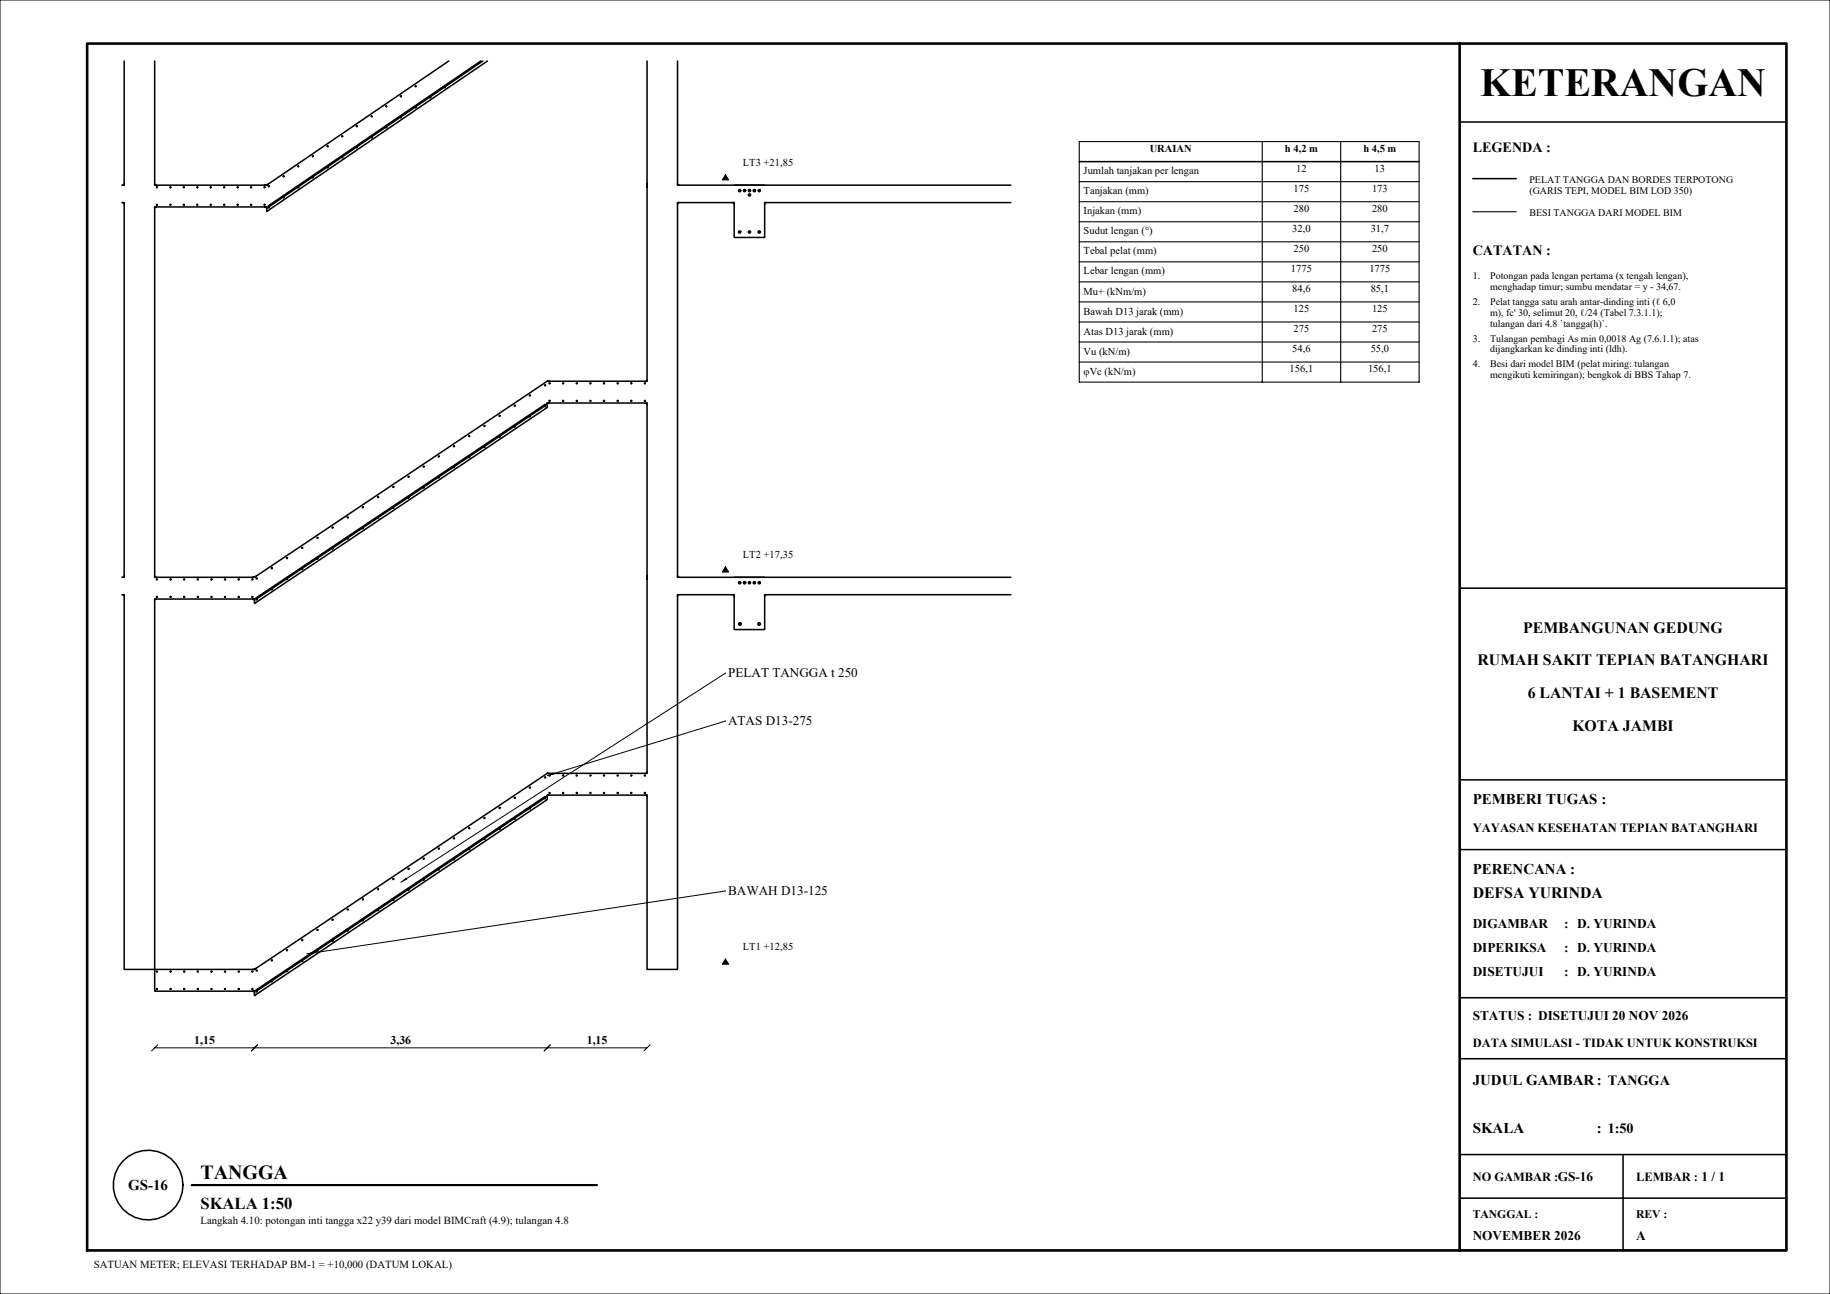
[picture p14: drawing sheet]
<svg xmlns="http://www.w3.org/2000/svg" width="420mm" height="297mm" viewBox="0 0 420 297" stroke-linecap="round" stroke-linejoin="round" font-family="sans-serif">
<defs><g id="words">
<text font-size="9.2" x="339.7" y="22">KETERANGAN</text>
<text font-size="4.6" x="46" y="270.5">TANGGA</text>
<text font-size="3.8" x="46" y="277.5">SKALA 1:50</text>
<g font-size="3.6">
<text x="349.6" y="145.2">PEMBANGUNAN GEDUNG</text>
<text x="339.1" y="152.7">RUMAH SAKIT TEPIAN BATANGHARI</text>
<text x="350.6" y="160.2">6 LANTAI + 1 BASEMENT</text>
<text x="360.9" y="167.7">KOTA JAMBI</text>
<text x="338" y="206">DEFSA YURINDA</text>
</g>
<g font-size="3.4">
<text x="338" y="184.5">PEMBERI TUGAS :</text>
<text x="338" y="200.5">PERENCANA :</text>
<text x="338" y="249">JUDUL GAMBAR: TANGGA</text>
<text x="338" y="260">SKALA</text>
<text x="366.5" y="260">: 1:50</text>
<text x="29.4" y="273.1">GS-16</text>
</g>
<g font-size="3.2">
<text x="338" y="35">LEGENDA :</text>
<text x="338" y="58.6">CATATAN :</text>
</g>
<g font-size="3.1">
<text x="338" y="213">DIGAMBAR</text>
<text x="359" y="213">: D. YURINDA</text>
<text x="338" y="218.5">DIPERIKSA</text>
<text x="359" y="218.5">: D. YURINDA</text>
<text x="338" y="224">DISETUJUI</text>
<text x="359" y="224">: D. YURINDA</text>
<text x="338" y="234">STATUS : DISETUJUI 20 NOV 2026</text>
<text x="338" y="284.5">NOVEMBER 2026</text>
<text x="375.5" y="284.5">A</text>
</g>
<g font-size="3">
<text x="167.1" y="155.5">PELAT TANGGA t 250</text>
<text x="167.1" y="166.5">ATAS D13-275</text>
<text x="167.1" y="205.5">BAWAH D13-125</text>
</g>
<g font-size="2.9">
<text x="338" y="191">YAYASAN KESEHATAN TEPIAN BATANGHARI</text>
<text x="338" y="240.2">DATA SIMULASI - TIDAK UNTUK KONSTRUKSI</text>
<text x="338" y="271">NO GAMBAR :GS-16</text>
<text x="375.5" y="271">LEMBAR : 1 / 1</text>
</g>
<g font-size="2.7">
<text x="44.6" y="239.7">1,15</text>
<text x="89.6" y="239.7">3,36</text>
<text x="134.7" y="239.7">1,15</text>
<text x="338" y="279.5">TANGGAL :</text>
<text x="375.5" y="279.5">REV :</text>
</g>
<g font-size="2.5">
<text x="46" y="281">Langkah 4.10: potongan inti tangga x22 y39 dari model BIMCraft (4.9); tulangan 4.8</text>
<text x="21.5" y="291">SATUAN METER; ELEVASI TERHADAP BM-1 = +10,000 (DATUM LOKAL)</text>
</g>
<g font-size="2.4">
<text x="263.9" y="34.9">URAIAN</text>
<text x="294.9" y="34.9">h 4,2 m</text>
<text x="312.9" y="34.9">h 4,5 m</text>
<text x="170.5" y="38.1">LT3 +21,85</text>
<text x="248.7" y="40">Jumlah tanjakan per lengan</text>
<text x="297.5" y="39.5">12</text>
<text x="315.5" y="39.5">13</text>
<text x="248.7" y="44.6">Tanjakan (mm)</text>
<text x="296.9" y="44.1">175</text>
<text x="314.9" y="44.1">173</text>
<text x="248.7" y="49.2">Injakan (mm)</text>
<text x="248.7" y="53.8">Sudut lengan (°)</text>
<text x="296.6" y="53.3">32,0</text>
<text x="296.9" y="48.7">280</text>
<text x="314.6" y="53.3">31,7</text>
<text x="314.9" y="48.7">280</text>
<text x="248.7" y="58.4">Tebal pelat (mm)</text>
<text x="296.9" y="57.9">250</text>
<text x="314.9" y="57.9">250</text>
<text x="248.7" y="63">Lebar lengan (mm)</text>
<text x="296.3" y="62.5">1775</text>
<text x="314.3" y="62.5">1775</text>
<text x="248.7" y="67.6">Mu+ (kNm/m)</text>
<text x="296.6" y="67.1">84,6</text>
<text x="296.9" y="71.7">125</text>
<text x="314.6" y="67.1">85,1</text>
<text x="314.9" y="71.7">125</text>
<text x="248.7" y="72.2">Bawah D13 jarak (mm)</text>
<text x="248.7" y="76.8">Atas D13 jarak (mm)</text>
<text x="296.9" y="76.3">275</text>
<text x="314.9" y="76.3">275</text>
<text x="248.7" y="81.4">Vu (kN/m)</text>
<text x="296.6" y="80.9">54,6</text>
<text x="314.6" y="80.9">55,0</text>
<text x="248.7" y="86">φVc (kN/m)</text>
<text x="296" y="85.5">156,1</text>
<text x="314" y="85.5">156,1</text>
<text x="170.5" y="128.1">LT2 +17,35</text>
<text x="170.5" y="218.1">LT1 +12,85</text>
</g>
<g font-size="2.3">
<text x="351" y="41.9">PELAT TANGGA DAN BORDES TERPOTONG</text>
<text x="351" y="44.5">(GARIS TEPI, MODEL BIM LOD 350)</text>
<text x="351" y="49.5">BESI TANGGA DARI MODEL BIM</text>
<text x="338" y="64.1">1.</text>
<text x="342" y="64.1">Potongan pada lengan pertama (x tengah lengan),</text>
<text x="338" y="70">2.</text>
<text x="342" y="66.6">menghadap timur; sumbu mendatar = y - 34,67.</text>
<text x="342" y="70">Pelat tangga satu arah antar-dinding inti (ℓ 6,0</text>
<text x="342" y="72.5">m), fc' 30, selimut 20, ℓ/24 (Tabel 7.3.1.1);</text>
<text x="342" y="75">tulangan dari 4.8 `tangga(h)`.</text>
<text x="338" y="78.4">3.</text>
<text x="342" y="78.4">Tulangan pembagi As min 0,0018 Ag (7.6.1.1); atas</text>
<text x="342" y="80.9">dijangkarkan ke dinding inti (ldh).</text>
<text x="338" y="84.3">4.</text>
<text x="342" y="84.3">Besi dari model BIM (pelat miring: tulangan</text>
<text x="342" y="86.8">mengikuti kemiringan); bengkok di BBS Tahap 7.</text>
</g>
</g></defs>
<!-- layer: KOP -->
<path d="M0 0h420v297h-420z" fill="none" stroke="#000" stroke-width=".23"/>
<path d="M20 10h390v277h-390zM335 10v277" fill="none" stroke="#000" stroke-width=".6"/>
<path d="M335 28h75M335 135h75M335 179h75M335 195h75M335 229h75M335 243h75M335 265h75M335 275h75M372.5 265v22M335 287h75" fill="none" stroke="#000" stroke-width=".35"/>
<!-- layer: beam -->
<path d="M168.1 46.5h.4v8h7v-8h.4M168.5 42.5h7M168.1 136.5h.4v8h7v-8h.4M168.5 132.5h7" fill="none" stroke="#000" stroke-width=".35"/>
<!-- layer: floor -->
<g fill="none" stroke="#000" stroke-width=".35">
<path d="M103 14l-41.8 28.5h-.4M111.9 14l-50.7 34.6v-1.1h-.4M28 46.5h.5v.4M28.5 42.1v.4h-.5M35.5 47.9v-.4h25.7v.4M35.5 42.1v.4h25.7l.3-.2M155.5 46.9v-.4h13v.4M155.5 42.1v.4h76.5M232 46.5h-56.5v.4M125.6 92.9v-.4h22.9v.4M126 92.5h-.4v1l-67.2 45v-1h-.4M126 87.5h-.4l-67.2 45h-.4"/>
<path d="M148.5 87.1v.4h-22.9M28 136.5h.5v.4M28.5 132.1v.4h-.5M35.5 137.9v-.4h22.9v.4M35.5 132.1v.4h22.9l.3-.2M155.5 136.9v-.4h13v.4M155.5 132.1v.4h76.5M232 136.5h-56.5v.4M126 177.5h-.4l-67.2 45h-.4M148.5 177.1v.4h-22.9M125.6 182.9v-.4h22.9v.4M126 182.5h-.4v1l-67.2 45v-1h-.4"/>
<path d="M58.7 222.3l-.3 .2h-22.9v5h22.9v.4"/>
</g>
<!-- layer: wall -->
<path d="M28.5 14v28.5h-.4M35.5 14v28.5h.4M148.5 14v28.9M155.5 14v28.5h.4M28.1 46.5h.4v86h-.4M35.9 47.5h-.4v85h.4M148.5 42.1v45.4h-.4M155.9 46.5h-.4v86h.4M148.1 92.5h.4v40.4M28.1 136.5h.4v86h7v-85h.4M148.5 132.1v45.4h-.4M155.9 136.5h-.4v86h-7v-40h-.4" fill="none" stroke="#000" stroke-width=".35"/>
<!-- layer: rebar -->
<g fill="#000">
<path d="M95.3 19.9h.1zM95.3 19.9h.1zM95.3 19.9h.1zM95.3 19.9h.1zM95.3 19.9h.1zM95.3 19.9h.1zM95.3 19.9h.1zM95.3 19.9h.2zM95.3 19.9h.2zM95.3 19.9l.2-.1zM95.3 19.8h.2zM95.3 19.8h.2zM95.3 19.8h.2zM95.3 19.8h.2zM95.3 19.8h.2zM95.3 19.8h.2zM95.3 19.8h.2zM95.3 19.8h.2zM95.3 19.8h.2zM95.3 19.8h.2zM95.3 19.8h.2zM95.3 19.8h.2zM95.3 19.8h.2zM95.3 19.8h.2zM95.3 19.8h.2zM95.3 19.8h.2zM95.3 19.8h.2zM95.3 19.8h.2zM95.3 19.8h.2zM95.3 19.8h.2zM95.3 19.7h.1zM95.3 19.7h.1zM95.3 19.7h.1zM95.3 19.7h.1zM95.3 19.7h.1zM95.3 19.7h.1zM95.3 19.7h.1zM95.3 19.7h.1z"/>
<path d="M68.4 38.3h.1zM68.4 38.3l.1-.1zM68.4 38.2h.1zM68.4 38.2h.1zM68.4 38.2h.1zM68.4 38.2h.1zM68.4 38.2h.1zM68.4 38.2h.1zM68.3 38.2h.2zM68.3 38.2h.2zM68.3 38.2h.2zM68.3 38.2h.2zM68.3 38.2h.2zM68.3 38.2h.2zM68.3 38.2h.2zM68.3 38.2h.2zM68.3 38.2h.2zM68.3 38.2h.2zM68.3 38.2h.2zM68.3 38.2h.2zM68.3 38.2h.2zM68.3 38.2h.2zM68.3 38.2h.2zM68.3 38.2h.2zM68.3 38.1h.2zM68.3 38.1h.2zM68.3 38.1h.2zM68.3 38.1h.2zM68.3 38.1h.2zM68.3 38.1h.2zM68.4 38.1h.1zM68.4 38.1h.1zM68.4 38.1h.1zM68.4 38.1h.1zM68.4 38.1h.1zM68.4 38.1h.1zM68.4 38.1h.1zM68.4 38.1h.1z"/>
<path d="M71.7 36h.2zM71.7 36l.2-.1zM71.7 35.9h.2zM71.7 35.9h.2zM71.7 35.9h.2zM71.7 35.9h.2zM71.7 35.9h.2zM71.7 35.9h.2zM71.7 35.9h.2zM71.7 35.9h.2zM71.7 35.9h.2zM71.7 35.9h.2zM71.7 35.9h.2zM71.7 35.9h.2zM71.7 35.9h.2zM71.7 35.9h.2zM71.7 35.9h.2zM71.7 35.9h.2zM71.7 35.9h.2zM71.7 35.9h.2zM71.7 35.8h.2zM71.7 35.8h.2zM71.7 35.8h.2zM71.7 35.8h.2zM71.7 35.8h.2zM71.7 35.8h.2zM71.7 35.8h.2zM71.7 35.8h.2zM71.7 35.8h.2zM71.7 35.8h.2z"/>
<path d="M75.1 38.5h.1zM75.1 38.5h.1zM75.1 38.5h.1zM75.1 38.5h.1zM75.1 38.5h.1zM75.1 38.5h.2zM75.1 38.5h.2zM75.1 38.5h.2zM75.1 38.5h.2zM75.1 38.5l.2-.1zM75.1 38.4h.2zM75.1 38.4h.2zM75.1 38.4h.2zM75.1 38.4h.2zM75.1 38.4h.2zM75.1 38.4h.2zM75.1 38.4h.2zM75.1 38.4h.2zM75.1 38.4h.2zM75.1 38.4h.2zM75.1 38.4h.2zM75.1 38.4h.2zM75.1 38.4h.2zM75.1 38.4h.2zM75.1 38.4h.1zM75.1 38.4h.1zM75.1 38.4h.1zM75.1 38.4h.1zM75.1 38.4l.1-.1zM75.1 38.3h.1z"/>
<path d="M75.1 33.7h.1zM75.1 33.7h.1zM75.1 33.7h.1zM75.1 33.7h.1zM75.1 33.7h.1zM75.1 33.7l.1-.1zM75.1 33.6h.1zM75.1 33.6h.2zM75.1 33.6h.2zM75.1 33.6h.2zM75.1 33.6h.2zM75.1 33.6h.2zM75.1 33.6h.2zM75.1 33.6h.2zM75.1 33.6h.2zM75.1 33.6h.2zM75.1 33.6h.2zM75.1 33.6h.2zM75.1 33.6h.2zM75.1 33.6h.2zM75.1 33.6h.2zM75.1 33.6h.2zM75.1 33.6h.2zM75.1 33.6h.2zM75.1 33.6h.2zM75.1 33.6h.2zM75.1 33.6h.2zM75.1 33.6h.2zM75.1 33.5h.2zM75.1 33.5h.2zM75.1 33.5h.2zM75.1 33.5h.2zM75.1 33.5h.2zM75.1 33.5h.2zM75.1 33.5h.1zM75.1 33.5h.1zM75.1 33.5h.1zM75.1 33.5h.1zM75.1 33.5h.1zM75.1 33.5h.1zM75.1 33.5h.1zM75.1 33.5h.1z"/>
<path d="M78.5 36.2h.1zM78.5 36.2h.1zM78.5 36.2h.1zM78.5 36.2h.1zM78.5 36.2h.1zM78.5 36.2h.1zM78.5 36.2h.1zM78.5 36.2h.1zM78.4 36.2h.2zM78.4 36.2h.2zM78.4 36.2h.2zM78.4 36.2h.2zM78.4 36.2h.2zM78.4 36.2h.2zM78.4 36.2h.2zM78.4 36.2l.2-.1zM78.4 36.1h.2zM78.4 36.1h.2zM78.4 36.1h.2zM78.4 36.1h.2zM78.4 36.1h.2zM78.4 36.1h.2zM78.4 36.1h.2zM78.4 36.1h.2zM78.4 36.1h.2zM78.4 36.1h.2zM78.4 36.1h.2zM78.4 36.1h.2zM78.4 36.1h.2zM78.4 36.1h.2zM78.4 36.1h.2zM78.4 36.1h.2zM78.4 36.1h.2zM78.4 36.1h.2zM78.5 36.1h.1zM78.5 36.1h.1zM78.5 36.1h.1zM78.5 36.1h.1zM78.5 36.1h.1zM78.5 36.1h.1zM78.5 36.1l.1-.1zM78.5 36h.1z"/>
<path d="M78.5 31.4h.1zM78.5 31.4h.1zM78.5 31.4h.1zM78.5 31.4l.1-.1zM78.5 31.3h.1zM78.5 31.3h.1zM78.5 31.3h.1zM78.5 31.3h.1zM78.4 31.3h.2zM78.4 31.3h.2zM78.4 31.3h.2zM78.4 31.3h.2zM78.4 31.3h.2zM78.4 31.3h.2zM78.4 31.3h.2zM78.4 31.3h.2zM78.4 31.3h.2zM78.4 31.3h.2zM78.4 31.3h.2zM78.4 31.3h.2zM78.4 31.3h.2zM78.4 31.3h.2zM78.4 31.3h.2zM78.4 31.3h.2zM78.4 31.3h.2zM78.4 31.3h.2zM78.4 31.3h.2zM78.4 31.3h.2zM78.4 31.2h.2zM78.4 31.2h.2zM78.4 31.2h.2zM78.4 31.2h.2zM78.4 31.2h.2zM78.4 31.2h.2zM78.5 31.2h.1zM78.5 31.2h.1zM78.5 31.2h.1zM78.5 31.2h.1zM78.5 31.2h.1zM78.5 31.2h.1zM78.5 31.2h.1zM78.5 31.2h.1zM78.5 31.2h.1zM78.5 31.2h.1z"/>
<path d="M81.8 33.9h.2zM81.8 33.9h.2zM81.8 33.9h.2zM81.8 33.9h.2zM81.8 33.9h.2zM81.8 33.9h.2zM81.8 33.9h.2zM81.8 33.9h.2zM81.8 33.9h.2zM81.8 33.9h.2zM81.8 33.9h.2zM81.8 33.9h.2zM81.8 33.9h.2zM81.8 33.9h.2zM81.8 33.9h.2zM81.8 33.9l.2-.1zM81.8 33.8h.2zM81.8 33.8h.2zM81.8 33.8h.2zM81.8 33.8h.2zM81.8 33.8h.2zM81.8 33.8h.2zM81.8 33.8h.2zM81.8 33.8h.2zM81.8 33.8h.2zM81.8 33.8h.2zM81.8 33.8h.2zM81.8 33.8h.2zM81.8 33.8h.2zM81.8 33.8h.2zM81.8 33.8h.2zM81.8 33.8h.2zM81.8 33.8h.2zM81.8 33.8h.2zM81.8 33.8h.2zM81.8 33.8h.2zM81.8 33.8h.2zM81.8 33.8h.2zM81.8 33.8h.2zM81.8 33.8h.2zM81.8 33.8h.2zM81.8 33.8h.2zM81.8 33.8h.2zM81.8 33.8h.2z"/>
<path d="M81.8 29.1h.2zM81.8 29.1h.2zM81.8 29.1h.2zM81.8 29.1h.2zM81.8 29.1h.2zM81.8 29.1h.2zM81.8 29.1h.2zM81.8 29.1l.2-.1zM81.8 29h.2zM81.8 29h.2zM81.8 29h.2zM81.8 29h.2zM81.8 29h.2zM81.8 29h.2zM81.8 29h.2zM81.8 29h.2zM81.8 29h.2zM81.8 29h.2zM81.8 29h.2zM81.8 29h.2zM81.8 29h.2zM81.8 29h.2zM81.8 29h.2zM81.8 29h.2zM81.8 29h.2zM81.8 29h.2zM81.8 29h.2zM81.8 29h.2zM81.8 28.9h.2zM81.8 28.9h.2zM81.8 28.9h.2zM81.8 28.9h.2zM81.8 28.9h.2zM81.8 28.9h.2zM81.8 28.9h.2zM81.8 28.9h.2zM81.8 28.9h.2zM81.8 28.9h.2z"/>
<path d="M85.2 31.6h.1zM85.2 31.6h.1zM85.2 31.6h.1zM85.2 31.6h.1zM85.2 31.6h.1zM85.2 31.6h.1zM85.2 31.6h.1zM85.2 31.6h.2zM85.2 31.6h.2zM85.2 31.6h.2zM85.2 31.6h.2zM85.2 31.6h.2zM85.2 31.6h.2zM85.2 31.6h.2zM85.2 31.6h.2zM85.2 31.6h.2zM85.2 31.6h.2zM85.2 31.6h.2zM85.2 31.6h.2zM85.2 31.6l.2-.1zM85.2 31.5h.2zM85.2 31.5h.2zM85.2 31.5h.2zM85.2 31.5h.2zM85.2 31.5h.2zM85.2 31.5h.2zM85.2 31.5h.2zM85.2 31.5h.2zM85.2 31.5h.2zM85.2 31.5h.2zM85.2 31.5h.1zM85.2 31.5h.1zM85.2 31.5h.1zM85.2 31.5h.1zM85.2 31.5h.1zM85.2 31.5h.1zM85.2 31.5h.1zM85.2 31.5h.1z"/>
<path d="M85.2 26.8h.1zM85.2 26.8h.1zM85.2 26.8h.1zM85.2 26.8h.1zM85.2 26.8h.1zM85.2 26.8l.2-.1zM85.2 26.7h.2zM85.2 26.7h.2zM85.2 26.7h.2zM85.2 26.7h.2zM85.2 26.7h.2zM85.2 26.7h.2zM85.2 26.7h.2zM85.2 26.7h.2zM85.2 26.7h.2zM85.2 26.7h.2zM85.2 26.7h.2zM85.2 26.7h.2zM85.2 26.7h.2zM85.2 26.7h.2zM85.2 26.7h.2zM85.2 26.7h.2zM85.2 26.6h.2zM85.2 26.6h.2zM85.2 26.6h.1zM85.2 26.6h.1zM85.2 26.6h.1zM85.2 26.6h.1zM85.2 26.6h.1zM85.2 26.6h.1z"/>
<path d="M88.6 29.3h.1zM88.6 29.3h.1zM88.6 29.3h.1zM88.6 29.3h.1zM88.6 29.3h.1zM88.6 29.3h.1zM88.6 29.3h.1zM88.6 29.3h.1zM88.5 29.3h.2zM88.5 29.3h.2zM88.5 29.3h.2zM88.5 29.3h.2zM88.5 29.3h.2zM88.5 29.3h.2zM88.5 29.3h.2zM88.5 29.3l.2-.1zM88.5 29.2h.2zM88.5 29.2h.2zM88.5 29.2h.2zM88.5 29.2h.2zM88.5 29.2h.2zM88.5 29.2h.2zM88.5 29.2h.2zM88.5 29.2h.2zM88.5 29.2h.2zM88.5 29.2h.2zM88.6 29.2h.1zM88.6 29.2h.1zM88.6 29.2h.1zM88.6 29.2h.1zM88.6 29.2h.1zM88.6 29.2h.1z"/>
<path d="M88.6 24.5h.1zM88.6 24.5h.1zM88.6 24.5h.1zM88.6 24.5h.1zM88.6 24.5h.1zM88.6 24.5h.1zM88.6 24.5h.1zM88.6 24.5h.1zM88.5 24.5h.2zM88.5 24.5l.2-.1zM88.5 24.4h.2zM88.5 24.4h.2zM88.5 24.4h.2zM88.5 24.4h.2zM88.5 24.4h.2zM88.5 24.4h.2zM88.5 24.4h.2zM88.5 24.4h.2zM88.5 24.4h.2zM88.5 24.4h.2zM88.5 24.4h.2zM88.5 24.4h.2zM88.5 24.4h.2zM88.5 24.4h.2zM88.5 24.4h.2zM88.5 24.4h.2zM88.5 24.4h.2zM88.5 24.4h.2zM88.5 24.4h.2zM88.5 24.4h.2zM88.5 24.4h.2zM88.5 24.4h.2zM88.5 24.4h.2zM88.5 24.4h.2zM88.6 24.3h.1zM88.6 24.3h.1zM88.6 24.3h.1zM88.6 24.3h.1zM88.6 24.3h.1zM88.6 24.3h.1zM88.6 24.3h.1zM88.6 24.3h.1z"/>
<path d="M91.9 27h.2zM91.9 27h.2zM91.9 27h.2zM91.9 27h.2zM91.9 27h.2zM91.9 27h.2zM91.9 27h.2zM91.9 27h.2zM91.9 27h.2zM91.9 27h.2zM91.9 27h.2zM91.9 27h.2zM91.9 27h.2zM91.9 27h.2zM91.9 27h.2zM91.9 27h.2zM91.9 27h.2zM91.9 27h.2zM91.9 27h.2zM91.9 27l.2-.1zM91.9 26.9h.2zM91.9 26.9h.2zM91.9 26.9h.2zM91.9 26.9h.2zM91.9 26.9h.2zM91.9 26.9h.2zM91.9 26.9h.2zM91.9 26.9h.2zM91.9 26.9h.2zM91.9 26.9h.2zM91.9 26.9h.2zM91.9 26.9h.2zM91.9 26.9h.2zM91.9 26.9h.2zM91.9 26.9h.2zM91.9 26.9h.2zM91.9 26.9h.2zM91.9 26.9h.2zM91.9 26.9h.2zM91.9 26.9h.2zM91.9 26.9h.2zM91.9 26.9h.2z"/>
<path d="M91.9 22.2h.2zM91.9 22.2h.2zM91.9 22.2h.2zM91.9 22.2h.2zM91.9 22.2h.2zM91.9 22.2h.2zM91.9 22.2h.2zM91.9 22.2h.2zM91.9 22.2h.2zM91.9 22.2l.2-.1zM91.9 22.1h.2zM91.9 22.1h.2zM91.9 22.1h.2zM91.9 22.1h.2zM91.9 22.1h.2zM91.9 22.1h.2zM91.9 22.1h.2zM91.9 22.1h.2zM91.9 22.1h.2zM91.9 22.1h.2zM91.9 22.1h.2zM91.9 22.1h.2zM91.9 22.1h.2zM91.9 22.1h.2zM91.9 22.1h.2zM91.9 22.1h.2zM91.9 22.1h.2zM91.9 22.1h.2zM91.9 22.1h.2zM91.9 22.1h.2zM91.9 22.1h.2zM91.9 22.1h.2zM91.9 22.1h.2zM91.9 22.1h.2zM91.9 22h.2zM91.9 22h.2zM91.9 22h.2zM91.9 22h.2zM91.9 22h.2zM91.9 22h.2zM91.9 22h.2zM91.9 22h.2zM91.9 22h.2zM91.9 22h.2z"/>
<path d="M95.3 24.7h.1zM95.3 24.7h.1zM95.3 24.7h.1zM95.3 24.7h.1zM95.3 24.7h.1zM95.3 24.7h.1zM95.3 24.7h.1zM95.3 24.7h.2zM95.3 24.7h.2zM95.3 24.7h.2zM95.3 24.7h.2zM95.3 24.7h.2zM95.3 24.7h.2zM95.3 24.7h.2zM95.3 24.7h.2zM95.3 24.7h.2zM95.3 24.7h.2zM95.3 24.7h.2zM95.3 24.7h.2zM95.3 24.7h.2zM95.3 24.7h.2zM95.3 24.7h.2zM95.3 24.6h.2zM95.3 24.6h.2zM95.3 24.6h.2zM95.3 24.6h.2zM95.3 24.6h.2zM95.3 24.6h.2zM95.3 24.6h.2zM95.3 24.6h.2zM95.3 24.6h.2zM95.3 24.6h.2zM95.3 24.6h.2zM95.3 24.6h.2zM95.3 24.6h.1zM95.3 24.6h.1zM95.3 24.6h.1zM95.3 24.6h.1zM95.3 24.6h.1zM95.3 24.6h.1zM95.3 24.6h.1zM95.3 24.6h.1z"/>
<path d="M98.7 22.4h.1zM98.7 22.4h.1zM98.7 22.4h.1zM98.7 22.4h.1zM98.7 22.4h.1zM98.7 22.4h.1zM98.7 22.4h.1zM98.7 22.4h.1zM98.6 22.4h.2zM98.6 22.4h.2zM98.6 22.4h.2zM98.6 22.4h.2zM98.6 22.4h.2zM98.6 22.4h.2zM98.6 22.4h.2zM98.6 22.4h.2zM98.6 22.4h.2zM98.6 22.4h.2zM98.6 22.4h.2zM98.6 22.4h.2zM98.6 22.3h.2zM98.6 22.3h.2zM98.6 22.3h.2zM98.6 22.3h.2zM98.6 22.3h.2zM98.6 22.3h.2zM98.6 22.3h.2zM98.6 22.3h.2zM98.7 22.3h.1zM98.7 22.3h.1zM98.7 22.3h.1zM98.7 22.3h.1zM98.7 22.3h.1zM98.7 22.3h.1zM98.7 22.3h.1zM98.7 22.3h.1z"/>
<path d="M102 20.1h.2zM102 20.1h.2zM102 20.1h.2zM102 20.1h.2zM102 20.1h.2zM102 20.1h.2zM102 20.1h.2zM102 20.1h.2zM102 20.1h.2zM102 20.1h.2zM102 20.1h.2zM102 20.1h.2zM102 20.1h.2zM102 20.1h.2zM102 20.1h.2zM102 20.1h.2zM102 20.1h.2zM102 20.1h.2zM102 20h.2zM102 20h.2zM102 20h.2zM102 20h.2zM102 20h.2zM102 20h.2zM102 20h.2zM102 20h.2zM102 20h.2zM102 20h.2zM102 20h.2zM102 20h.2zM102 20h.2zM102 20h.2z"/>
<path d="M35.9 47.1h.2zM35.9 47.1h.2zM35.9 47.1h.2zM35.9 47.1h.2zM35.9 47.1h.2zM35.9 47.1h.2zM35.9 47.1h.2zM35.9 47.1h.2zM35.9 47.1l.2-.1zM35.9 47h.2zM35.9 47h.2zM35.9 47h.2zM35.9 47h.2zM35.9 47h.2zM35.9 47h.2zM35.9 47h.2zM35.9 47h.2zM35.9 47h.2zM35.9 47h.2zM35.9 47h.2zM35.9 47h.2zM35.9 47h.2zM35.9 47h.2zM35.9 47h.2zM35.9 47h.2zM35.9 47h.2zM35.9 47h.2zM35.9 47h.2zM35.9 47h.2zM35.9 47h.2zM35.9 47h.2zM35.9 47h.2zM35.9 47h.2zM35.9 46.9h.2zM35.9 46.9h.2zM35.9 46.9h.2zM35.9 46.9h.2zM35.9 46.9h.2zM35.9 46.9h.2zM35.9 46.9h.2zM35.9 46.9h.2zM35.9 46.9h.2zM35.9 46.9h.2zM35.9 46.9h.2z"/>
<path d="M35.9 43.1h.2zM35.9 43.1h.2zM35.9 43.1h.2zM35.9 43.1h.2zM35.9 43.1h.2zM35.9 43.1h.2zM35.9 43.1h.2zM35.9 43.1h.2zM35.9 43.1l.2-.1zM35.9 43h.2zM35.9 43h.2zM35.9 43h.2zM35.9 43h.2zM35.9 43h.2zM35.9 43h.2zM35.9 43h.2zM35.9 43h.2zM35.9 43h.2zM35.9 43h.2zM35.9 43h.2zM35.9 43h.2zM35.9 43h.2zM35.9 43h.2zM35.9 43h.2zM35.9 43h.2zM35.9 43h.2zM35.9 43h.2zM35.9 43h.2zM35.9 43h.2zM35.9 43h.2zM35.9 43h.2zM35.9 43h.2zM35.9 43h.2zM35.9 43h.2zM35.9 43h.2zM35.9 42.9h.2zM35.9 42.9h.2zM35.9 42.9h.2zM35.9 42.9h.2zM35.9 42.9h.2zM35.9 42.9h.2zM35.9 42.9h.2zM35.9 42.9h.2zM35.9 42.9h.2z"/>
<path d="M39 47.1h.2zM39 47.1h.2zM39 47.1h.2zM39 47.1h.2zM39 47.1h.2zM39 47.1h.2zM39 47.1h.2zM39 47.1h.2zM39 47.1l.2-.1zM39 47h.2zM39 47h.2zM39 47h.2zM39 47h.2zM39 47h.2zM39 47h.2zM39 47h.2zM39 47h.2zM39 47h.2zM39 47h.2zM39 47h.2zM39 47h.2zM39 47h.2zM39 47h.2zM39 47h.2zM39 47h.2zM39 47h.2zM39 47h.2zM39 47h.2zM39 47h.2zM39 47h.2zM39 47h.2zM39 47h.2zM39 47h.2zM39 46.9h.2zM39 46.9h.2zM39 46.9h.2zM39 46.9h.2zM39 46.9h.2zM39 46.9h.2zM39 46.9h.2zM39 46.9h.2zM39 46.9h.2zM39 46.9h.2zM39 46.9h.1z"/>
<path d="M39 43.1h.2zM39 43.1h.2zM39 43.1h.2zM39 43.1h.2zM39 43.1h.2zM39 43.1h.2zM39 43.1h.2zM39 43.1h.2zM39 43.1l.2-.1zM39 43h.2zM39 43h.2zM39 43h.2zM39 43h.2zM39 43h.2zM39 43h.2zM39 43h.2zM39 43h.2zM39 43h.2zM39 43h.2zM39 43h.2zM39 43h.2zM39 43h.2zM39 43h.2zM39 43h.2zM39 43h.2zM39 43h.2zM39 43h.2zM39 43h.2zM39 43h.2zM39 43h.2zM39 43h.2zM39 43h.2zM39 43h.2zM39 43h.2zM39 43h.2zM39 42.9h.2zM39 42.9h.2zM39 42.9h.2zM39 42.9h.2zM39 42.9h.2zM39 42.9h.2zM39 42.9h.2zM39 42.9h.2zM39 42.9h.1z"/>
<path d="M42.1 47.1h.1zM42.1 47.1h.1zM42.1 47.1h.1zM42.1 47.1h.1zM42.1 47.1h.1zM42.1 47.1h.1zM42.1 47.1h.2zM42.1 47.1h.2zM42.1 47.1l.2-.1zM42.1 47h.2zM42.1 47h.2zM42.1 47h.2zM42.1 47h.2zM42.1 47h.2zM42.1 47h.2zM42.1 47h.2zM42.1 47h.2zM42.1 47h.2zM42.1 47h.2zM42.1 47h.2zM42.1 47h.2zM42.1 47h.2zM42.1 47h.2zM42.1 47h.2zM42.1 47h.2zM42.1 47h.2zM42.1 47h.2zM42.1 47h.2zM42.1 47h.2zM42.1 47h.2zM42.1 47h.2zM42.1 47h.2zM42.1 47h.2zM42.1 46.9h.2zM42.1 46.9h.2zM42.1 46.9h.2zM42.1 46.9h.2zM42.1 46.9h.1zM42.1 46.9h.1zM42.1 46.9h.1zM42.1 46.9h.1zM42.1 46.9h.1zM42.1 46.9h.1zM42.1 46.9h.1z"/>
<path d="M42.1 43.1h.1zM42.1 43.1h.1zM42.1 43.1h.1zM42.1 43.1h.1zM42.1 43.1h.1zM42.1 43.1h.1zM42.1 43.1h.2zM42.1 43.1h.2zM42.1 43.1l.2-.1zM42.1 43h.2zM42.1 43h.2zM42.1 43h.2zM42.1 43h.2zM42.1 43h.2zM42.1 43h.2zM42.1 43h.2zM42.1 43h.2zM42.1 43h.2zM42.1 43h.2zM42.1 43h.2zM42.1 43h.2zM42.1 43h.2zM42.1 43h.2zM42.1 43h.2zM42.1 43h.2zM42.1 43h.2zM42.1 43h.2zM42.1 43h.2zM42.1 43h.2zM42.1 43h.2zM42.1 43h.2zM42.1 43h.2zM42.1 43h.2zM42.1 43h.2zM42.1 43h.2zM42.1 42.9h.2zM42.1 42.9h.2zM42.1 42.9h.1zM42.1 42.9h.1zM42.1 42.9h.1zM42.1 42.9h.1zM42.1 42.9h.1zM42.1 42.9h.1zM42.1 42.9h.1z"/>
<path d="M45.2 47.1h.1zM45.2 47.1h.1zM45.2 47.1h.1zM45.2 47.1h.1zM45.2 47.1h.1zM45.2 47.1h.1zM45.2 47.1h.1zM45.2 47.1h.1zM45.2 47.1l.1-.1zM45.2 47h.1zM45.2 47h.2zM45.2 47h.2zM45.2 47h.2zM45.2 47h.2zM45.2 47h.2zM45.2 47h.2zM45.2 47h.2zM45.2 47h.2zM45.2 47h.2zM45.2 47h.2zM45.2 47h.2zM45.2 47h.2zM45.2 47h.2zM45.2 47h.2zM45.2 47h.2zM45.2 47h.2zM45.2 47h.2zM45.2 47h.2zM45.2 47h.2zM45.2 47h.2zM45.2 47h.2zM45.2 47h.2zM45.2 47h.2zM45.2 46.9h.1zM45.2 46.9h.1zM45.2 46.9h.1zM45.2 46.9h.1zM45.2 46.9h.1zM45.2 46.9h.1zM45.2 46.9h.1zM45.2 46.9h.1zM45.2 46.9h.1zM45.2 46.9h.1zM45.2 46.9h.1z"/>
<path d="M45.2 43.1h.1zM45.2 43.1h.1zM45.2 43.1h.1zM45.2 43.1h.1zM45.2 43.1h.1zM45.2 43.1h.1zM45.2 43.1h.1zM45.2 43.1h.1zM45.2 43.1l.1-.1zM45.2 43h.1zM45.2 43h.2zM45.2 43h.2zM45.2 43h.2zM45.2 43h.2zM45.2 43h.2zM45.2 43h.2zM45.2 43h.2zM45.2 43h.2zM45.2 43h.2zM45.2 43h.2zM45.2 43h.2zM45.2 43h.2zM45.2 43h.2zM45.2 43h.2zM45.2 43h.2zM45.2 43h.2zM45.2 43h.2zM45.2 43h.2zM45.2 43h.2zM45.2 43h.2zM45.2 43h.2zM45.2 43h.2zM45.2 43h.2zM45.2 43h.1zM45.2 43h.1zM45.2 42.9h.1zM45.2 42.9h.1zM45.2 42.9h.1zM45.2 42.9h.1zM45.2 42.9h.1zM45.2 42.9h.1zM45.2 42.9h.1zM45.2 42.9h.1zM45.2 42.9h.1z"/>
<path d="M48.3 47.1h.1zM48.3 47.1h.1zM48.3 47.1h.1zM48.3 47.1h.1zM48.3 47.1h.1zM48.3 47.1h.1zM48.3 47.1h.1zM48.3 47.1h.1zM48.3 47.1l.1-.1zM48.3 47h.1zM48.3 47h.1zM48.3 47h.1zM48.3 47h.1zM48.3 47h.1zM48.3 47h.1zM48.3 47h.1zM48.3 47h.1zM48.3 47h.1zM48.3 47h.1zM48.3 47h.1zM48.3 47h.1zM48.2 47h.2zM48.2 47h.2zM48.3 47h.1zM48.3 47h.1zM48.3 47h.1zM48.3 47h.1zM48.3 47h.1zM48.3 47h.1zM48.3 47h.1zM48.3 47h.1zM48.3 47h.1zM48.3 47h.1zM48.3 46.9h.1zM48.3 46.9h.1zM48.3 46.9h.1zM48.3 46.9h.1zM48.3 46.9h.1zM48.3 46.9h.1zM48.3 46.9h.1zM48.3 46.9h.1zM48.3 46.9h.1zM48.3 46.9h.1zM48.3 46.9h.1z"/>
<path d="M48.3 43.1h.1zM48.3 43.1h.1zM48.3 43.1h.1zM48.3 43.1h.1zM48.3 43.1h.1zM48.3 43.1h.1zM48.3 43.1h.1zM48.3 43.1h.1zM48.3 43.1l.1-.1zM48.3 43h.1zM48.3 43h.1zM48.3 43h.1zM48.3 43h.1zM48.3 43h.1zM48.3 43h.1zM48.3 43h.1zM48.3 43h.1zM48.3 43h.1zM48.3 43h.1zM48.3 43h.1zM48.3 43h.1zM48.2 43h.2zM48.2 43h.2zM48.3 43h.1zM48.3 43h.1zM48.3 43h.1zM48.3 43h.1zM48.3 43h.1zM48.3 43h.1zM48.3 43h.1zM48.3 43h.1zM48.3 43h.1zM48.3 43h.1zM48.3 43h.1zM48.3 43h.1zM48.3 42.9h.1zM48.3 42.9h.1zM48.3 42.9h.1zM48.3 42.9h.1zM48.3 42.9h.1zM48.3 42.9h.1zM48.3 42.9h.1zM48.3 42.9h.1zM48.3 42.9h.1z"/>
<path d="M51.4 47.1h.1zM51.4 47.1h.1zM51.4 47.1h.1zM51.4 47.1h.1zM51.4 47.1h.1zM51.4 47.1h.1zM51.4 47.1h.1zM51.4 47.1h.1zM51.4 47.1l.1-.1zM51.4 47h.1zM51.4 47h.1zM51.3 47h.2zM51.3 47h.2zM51.3 47h.2zM51.3 47h.2zM51.3 47h.2zM51.3 47h.2zM51.3 47h.2zM51.3 47h.2zM51.3 47h.2zM51.3 47h.2zM51.3 47h.2zM51.3 47h.2zM51.3 47h.2zM51.3 47h.2zM51.3 47h.2zM51.3 47h.2zM51.3 47h.2zM51.3 47h.2zM51.3 47h.2zM51.3 47h.2zM51.3 47h.2zM51.3 47h.2zM51.4 46.9h.1zM51.4 46.9h.1zM51.4 46.9h.1zM51.4 46.9h.1zM51.4 46.9h.1zM51.4 46.9h.1zM51.4 46.9h.1zM51.4 46.9h.1zM51.4 46.9h.1zM51.4 46.9h.1zM51.4 46.9h.1z"/>
<path d="M51.4 43.1h.1zM51.4 43.1h.1zM51.4 43.1h.1zM51.4 43.1h.1zM51.4 43.1h.1zM51.4 43.1h.1zM51.4 43.1h.1zM51.4 43.1h.1zM51.4 43.1l.1-.1zM51.4 43h.1zM51.4 43h.1zM51.3 43h.2zM51.3 43h.2zM51.3 43h.2zM51.3 43h.2zM51.3 43h.2zM51.3 43h.2zM51.3 43h.2zM51.3 43h.2zM51.3 43h.2zM51.3 43h.2zM51.3 43h.2zM51.3 43h.2zM51.3 43h.2zM51.3 43h.2zM51.3 43h.2zM51.3 43h.2zM51.3 43h.2zM51.3 43h.2zM51.3 43h.2zM51.3 43h.2zM51.3 43h.2zM51.3 43h.2zM51.4 43h.1zM51.4 43h.1zM51.4 42.9h.1zM51.4 42.9h.1zM51.4 42.9h.1zM51.4 42.9h.1zM51.4 42.9h.1zM51.4 42.9h.1zM51.4 42.9h.1zM51.4 42.9h.1zM51.4 42.9h.1z"/>
<path d="M54.5 47.1h.1zM54.5 47.1h.1zM54.5 47.1h.1zM54.5 47.1h.1zM54.5 47.1h.1zM54.5 47.1h.1zM54.5 47.1h.1zM54.4 47.1h.2zM54.4 47.1l.2-.1zM54.4 47h.2zM54.4 47h.2zM54.4 47h.2zM54.4 47h.2zM54.4 47h.2zM54.4 47h.2zM54.4 47h.2zM54.4 47h.2zM54.4 47h.2zM54.4 47h.2zM54.4 47h.2zM54.4 47h.2zM54.4 47h.2zM54.4 47h.2zM54.4 47h.2zM54.4 47h.2zM54.4 47h.2zM54.4 47h.2zM54.4 47h.2zM54.4 47h.2zM54.4 47h.2zM54.4 47h.2zM54.4 47h.2zM54.4 47h.2zM54.4 46.9h.2zM54.4 46.9h.2zM54.4 46.9h.2zM54.4 46.9h.2zM54.5 46.9h.1zM54.5 46.9h.1zM54.5 46.9h.1zM54.5 46.9h.1zM54.5 46.9h.1zM54.5 46.9h.1zM54.5 46.9h.1z"/>
<path d="M54.5 43.1h.1zM54.5 43.1h.1zM54.5 43.1h.1zM54.5 43.1h.1zM54.5 43.1h.1zM54.5 43.1h.1zM54.5 43.1h.1zM54.4 43.1h.2zM54.4 43.1l.2-.1zM54.4 43h.2zM54.4 43h.2zM54.4 43h.2zM54.4 43h.2zM54.4 43h.2zM54.4 43h.2zM54.4 43h.2zM54.4 43h.2zM54.4 43h.2zM54.4 43h.2zM54.4 43h.2zM54.4 43h.2zM54.4 43h.2zM54.4 43h.2zM54.4 43h.2zM54.4 43h.2zM54.4 43h.2zM54.4 43h.2zM54.4 43h.2zM54.4 43h.2zM54.4 43h.2zM54.4 43h.2zM54.4 43h.2zM54.4 43h.2zM54.4 43h.2zM54.4 43h.2zM54.4 42.9h.2zM54.4 42.9h.2zM54.5 42.9h.1zM54.5 42.9h.1zM54.5 42.9h.1zM54.5 42.9h.1zM54.5 42.9h.1zM54.5 42.9h.1zM54.5 42.9h.1z"/>
<path d="M57.6 47.1h.1zM57.5 47.1h.2zM57.5 47.1h.2zM57.5 47.1h.2zM57.5 47.1h.2zM57.5 47.1h.2zM57.5 47.1h.2zM57.5 47.1h.2zM57.5 47.1l.2-.1zM57.5 47h.2zM57.5 47h.2zM57.5 47h.2zM57.5 47h.2zM57.5 47h.2zM57.5 47h.2zM57.5 47h.2zM57.5 47h.2zM57.5 47h.2zM57.5 47h.2zM57.5 47h.2zM57.5 47h.2zM57.5 47h.2zM57.5 47h.2zM57.5 47h.2zM57.5 47h.2zM57.5 47h.2zM57.5 47h.2zM57.5 47h.2zM57.5 47h.2zM57.5 47h.2zM57.5 47h.2zM57.5 47h.2zM57.5 47h.2zM57.5 46.9h.2zM57.5 46.9h.2zM57.5 46.9h.2zM57.5 46.9h.2zM57.5 46.9h.2zM57.5 46.9h.2zM57.5 46.9h.2zM57.5 46.9h.2zM57.5 46.9h.2zM57.5 46.9h.2zM57.5 46.9h.2z"/>
<path d="M57.6 43.1h.1zM57.5 43.1h.2zM57.5 43.1h.2zM57.5 43.1h.2zM57.5 43.1h.2zM57.5 43.1h.2zM57.5 43.1h.2zM57.5 43.1h.2zM57.5 43.1l.2-.1zM57.5 43h.2zM57.5 43h.2zM57.5 43h.2zM57.5 43h.2zM57.5 43h.2zM57.5 43h.2zM57.5 43h.2zM57.5 43h.2zM57.5 43h.2zM57.5 43h.2zM57.5 43h.2zM57.5 43h.2zM57.5 43h.2zM57.5 43h.2zM57.5 43h.2zM57.5 43h.2zM57.5 43h.2zM57.5 43h.2zM57.5 43h.2zM57.5 43h.2zM57.5 43h.2zM57.5 43h.2zM57.5 43h.2zM57.5 43h.2zM57.5 43h.2zM57.5 43h.2zM57.5 42.9h.2zM57.5 42.9h.2zM57.5 42.9h.2zM57.5 42.9h.2zM57.5 42.9h.2zM57.5 42.9h.2zM57.5 42.9h.2zM57.5 42.9h.2zM57.5 42.9h.2z"/>
<path d="M60.6 47.1h.2zM60.6 47.1h.2zM60.6 47.1h.2zM60.6 47.1h.2zM60.6 47.1h.2zM60.6 47.1h.2zM60.6 47.1h.2zM60.6 47.1h.2zM60.6 47.1l.2-.1zM60.6 47h.2zM60.6 47h.2zM60.6 47h.2zM60.6 47h.2zM60.6 47h.2zM60.6 47h.2zM60.6 47h.2zM60.6 47h.2zM60.6 47h.2zM60.6 47h.2zM60.6 47h.2zM60.6 47h.2zM60.6 47h.2zM60.6 47h.2zM60.6 47h.2zM60.6 47h.2zM60.6 47h.2zM60.6 47h.2zM60.6 47h.2zM60.6 47h.2zM60.6 47h.2zM60.6 47h.2zM60.6 47h.2zM60.6 47h.2zM60.6 46.9h.2zM60.6 46.9h.2zM60.6 46.9h.2zM60.6 46.9h.2zM60.6 46.9h.2zM60.6 46.9h.2zM60.6 46.9h.2zM60.6 46.9h.2zM60.6 46.9h.2zM60.6 46.9h.2zM60.6 46.9h.2z"/>
<path d="M60.6 43.1h.2zM60.6 43.1h.2zM60.6 43.1h.2zM60.6 43.1h.2zM60.6 43.1h.2zM60.6 43.1h.2zM60.6 43.1h.2zM60.6 43.1h.2zM60.6 43.1l.2-.1zM60.6 43h.2zM60.6 43h.2zM60.6 43h.2zM60.6 43h.2zM60.6 43h.2zM60.6 43h.2zM60.6 43h.2zM60.6 43h.2zM60.6 43h.2zM60.6 43h.2zM60.6 43h.2zM60.6 43h.2zM60.6 43h.2zM60.6 43h.2zM60.6 43h.2zM60.6 43h.2zM60.6 43h.2zM60.6 43h.2zM60.6 43h.2zM60.6 43h.2zM60.6 43h.2zM60.6 43h.2zM60.6 43h.2zM60.6 43h.2zM60.6 43h.2zM60.6 43h.2zM60.6 42.9h.2zM60.6 42.9h.2zM60.6 42.9h.2zM60.6 42.9h.2zM60.6 42.9h.2zM60.6 42.9h.2zM60.6 42.9h.2zM60.6 42.9h.2zM60.6 42.9h.2z"/>
<path d="M61.7 47.5l.1-.1zM61.6 47.4h.2zM61.6 47.4h.2zM61.6 47.4h.2zM61.6 47.4h.2zM61.6 47.4h.2zM61.6 47.4h.2zM61.6 47.4h.2zM61.6 47.4h.2zM61.6 47.4h.2zM61.6 47.4h.2zM61.6 47.4h.2zM61.6 47.4h.2zM61.6 47.4h.2zM61.6 47.4h.2zM61.6 47.4h.2zM61.6 47.4h.2zM61.6 47.4h.2zM61.6 47.4h.2zM61.6 47.4h.2zM61.6 47.4h.3zM61.6 47.4h.3zM61.6 47.4l.4-.1zM61.5 47.3h.5zM61.5 47.3h.5l18.1-12.3zM61.5 47.3l18.6-12.3h-.5zM79.6 35h.5l24.3-16.6zM79.6 35l24.8-16.6h-.5zM104.4 18.4l6.4-4.4h-.3zM103.9 18.4h.5l6.1-4.4zM103.9 18.4l6.6-4.4z"/>
<path d="M61.6 47.7h.2zM61.6 47.7h.2zM61.6 47.7h.2zM61.6 47.7h.2zM61.6 47.7h.2zM61.6 47.7h.2zM61.6 47.7h.2zM61.6 47.7l.2-.1zM61.6 47.6h.2zM61.6 47.6h.2zM61.6 47.6h.2zM61.6 47.6h.2zM61.6 47.6h.2zM61.6 47.6h.2zM61.6 47.6h.2zM61.6 47.6h.2zM61.6 47.6h.2zM61.6 47.6h.2zM61.6 47.6h.2zM61.6 47.6h.2zM61.6 47.6h.2zM61.6 47.6h.2zM61.6 47.6h.2zM61.6 47.6h.2zM61.6 47.5h.2zM61.6 47.5h.2zM61.6 47.5h.2zM61.6 47.5h.2zM61.6 47.5h.2zM61.6 47.5h.2z"/>
<path d="M61.6 42.8h.2zM61.6 42.8h.2zM61.6 42.8h.2zM61.6 42.8h.2zM61.6 42.8h.2zM61.6 42.8h.2zM61.6 42.8h.2zM61.6 42.8h.2zM61.6 42.8h.2zM61.6 42.8h.2zM61.6 42.8h.2zM61.6 42.8h.2zM61.6 42.8h.2zM61.6 42.8h.2zM61.6 42.8h.2zM61.6 42.8h.2zM61.6 42.8h.2zM61.6 42.8h.2zM61.6 42.8h.2zM61.6 42.8h.2zM61.6 42.8h.2zM61.6 42.8h.2zM61.6 42.8h.2zM61.6 42.8h.2zM61.6 42.8h.2zM61.6 42.8h.2zM61.6 42.7h.2zM61.6 42.7h.2zM61.6 42.7h.2zM61.6 42.7h.2zM61.6 42.7h.2zM61.6 42.7h.2zM61.6 42.7h.2zM61.6 42.7h.2zM61.6 42.7h.2zM61.6 42.7h.2zM61.6 42.7h.2zM61.6 42.7h.2zM61.6 42.7h.2zM61.6 42.7h.2zM61.6 42.7h.2zM61.6 42.7h.2z"/>
<path d="M65 45.4h.1zM65 45.4h.1zM65 45.4h.1zM65 45.4h.1zM65 45.4h.1zM65 45.4h.1zM65 45.4h.1zM65 45.4h.2zM65 45.4h.2zM65 45.4l.2-.1zM65 45.3h.2zM65 45.3h.2zM65 45.3h.2zM65 45.3h.2zM65 45.3h.2zM65 45.3h.2zM65 45.3h.2zM65 45.3h.2zM65 45.3h.2zM65 45.3h.2zM65 45.3h.2zM65 45.3h.2zM65 45.3h.2zM65 45.3h.2zM65 45.3h.2zM65 45.3h.2zM65 45.3h.2zM65 45.3h.2zM65 45.3h.2zM65 45.3h.2zM65 45.3h.2zM65 45.3h.2zM65 45.3h.2zM65 45.3h.2zM65 45.2h.1zM65 45.2h.1zM65 45.2h.1zM65 45.2h.1zM65 45.2h.1zM65 45.2h.1zM65 45.2h.1zM65 45.2h.1z"/>
<path d="M65 40.5h.1zM65 40.5h.1zM65 40.5h.1zM65 40.5h.1zM65 40.5h.1zM65 40.5h.1zM65 40.5h.1zM65 40.5h.2zM65 40.5h.2zM65 40.5h.2zM65 40.5h.2zM65 40.5h.2zM65 40.5h.2zM65 40.5h.2zM65 40.5h.2zM65 40.5h.2zM65 40.5h.2zM65 40.5h.2zM65 40.5h.2zM65 40.5h.2zM65 40.5h.2zM65 40.5h.2zM65 40.5h.2zM65 40.5h.2zM65 40.5h.2zM65 40.5h.2zM65 40.4h.2zM65 40.4h.2zM65 40.4h.2zM65 40.4h.2zM65 40.4h.2zM65 40.4h.2zM65 40.4h.2zM65 40.4h.2zM65 40.4h.1zM65 40.4h.1zM65 40.4h.1zM65 40.4h.1zM65 40.4h.1zM65 40.4h.1zM65 40.4h.1zM65 40.4h.1zM65 40.4h.1zM65 40.4h.1z"/>
<path d="M68.4 43.1h.1zM68.4 43.1h.1zM68.4 43.1h.1zM68.4 43.1h.1zM68.4 43.1h.1zM68.4 43.1h.1zM68.4 43.1h.1zM68.4 43.1h.1zM68.3 43.1h.2zM68.3 43.1h.2zM68.3 43.1h.2zM68.3 43.1h.2zM68.3 43.1h.2zM68.3 43.1l.2-.1zM68.3 43h.2zM68.3 43h.2zM68.3 43h.2zM68.3 43h.2zM68.3 43h.2zM68.3 43h.2zM68.3 43h.2zM68.3 43h.2zM68.3 43h.2zM68.3 43h.2zM68.3 43h.2zM68.3 43h.2zM68.3 43h.2zM68.3 43h.2zM68.3 43h.2zM68.3 43h.2zM68.3 43h.2zM68.3 43h.2zM68.3 43h.2zM68.3 43h.2zM68.4 43h.1zM68.4 43h.1zM68.4 43h.1zM68.4 43h.1zM68.4 42.9h.1zM68.4 42.9h.1zM68.4 42.9h.1zM68.4 42.9h.1zM68.4 42.9h.1zM68.4 42.9h.1z"/>
<path d="M71.7 40.8h.2zM71.7 40.8h.2zM71.7 40.8h.2zM71.7 40.8h.2zM71.7 40.8h.2zM71.7 40.8h.2zM71.7 40.8h.2zM71.7 40.8h.2zM71.7 40.8h.2zM71.7 40.8h.2zM71.7 40.8h.2zM71.7 40.8h.2zM71.7 40.8h.2zM71.7 40.8l.2-.1zM71.7 40.7h.2zM71.7 40.7h.2zM71.7 40.7h.2zM71.7 40.7h.2zM71.7 40.7h.2zM71.7 40.7h.2zM71.7 40.7h.2zM71.7 40.7h.2zM71.7 40.7h.2zM71.7 40.7h.2zM71.7 40.7h.2zM71.7 40.7h.2zM71.7 40.7h.2zM71.7 40.7h.2zM71.7 40.7h.2zM71.7 40.7h.2zM71.7 40.7h.2zM71.7 40.7h.2zM71.7 40.6h.2zM71.7 40.6h.2zM71.7 40.6h.2zM71.7 40.6h.2zM71.7 40.6h.2zM71.7 40.6h.2z"/>
<path d="M169.7 53.5h.1zM169.7 53.5h.1zM169.7 53.5h.1zM169.7 53.5h.1zM169.7 53.5h.2zM169.6 53.5h.3zM169.6 53.5h.3zM169.6 53.5h.3zM169.6 53.5h.3zM169.6 53.5h.3zM169.6 53.5l.3-.1zM169.6 53.4h.3zM169.6 53.4h.3zM169.6 53.4h.3zM169.6 53.4h.3zM169.6 53.4h.3zM169.6 53.4h.4zM169.5 53.4h.5zM169.5 53.4h.5zM169.5 53.4h.5zM169.5 53.4h.5zM169.5 53.4h.5zM169.5 53.4l.5-.1zM169.5 53.3h.5zM169.5 53.3h.5zM169.5 53.3h.5zM169.5 53.3h.5zM169.5 53.3h.5zM169.5 53.3h.5zM169.5 53.3h.5zM169.5 53.3h.5zM169.5 53.3h.5zM169.5 53.3h.5zM169.5 53.2h.5zM169.5 53.2h.5zM169.5 53.2h.5zM169.5 53.2h.5zM169.5 53.2h.5zM169.5 53.2h.5zM169.5 53.2h.5zM169.5 53.2h.5zM169.5 53.1h.5zM169.5 53.1h.5zM169.5 53.1h.5zM169.5 53.1h.5zM169.5 53.1h.5zM169.5 53.1h.5zM169.6 53.1h.3zM169.6 53.1h.3zM169.6 53.1h.3zM169.6 53.1h.3zM169.6 53.1h.3zM169.6 53.1h.3zM169.6 53.1l.3-.1zM169.6 53h.3zM169.6 53h.3zM169.6 53h.3zM169.6 53h.3zM169.6 53h.3zM169.6 53h.2zM169.7 53h.1zM169.7 53h.1zM169.7 53h.1zM169.7 53h.1z"/>
<path d="M169.7 44h.1zM169.7 44h.1zM169.7 44h.1zM169.7 44h.1zM169.7 44h.2zM169.6 44h.3zM169.6 44h.3zM169.6 44h.3zM169.6 44h.3zM169.6 44h.3zM169.6 44l.3-.1zM169.6 43.9h.3zM169.6 43.9h.3zM169.6 43.9h.3zM169.6 43.9h.3zM169.6 43.9h.3zM169.6 43.9h.4zM169.5 43.9h.5zM169.5 43.9h.5zM169.5 43.9h.5zM169.5 43.9h.5zM169.5 43.9h.5zM169.5 43.9l.5-.1zM169.5 43.8h.5zM169.5 43.8h.5zM169.5 43.8h.5zM169.5 43.8h.5zM169.5 43.8h.5zM169.5 43.8h.5zM169.5 43.8h.5zM169.5 43.8l.5-.1zM169.5 43.7h.5zM169.5 43.7h.5zM169.5 43.7h.5zM169.5 43.7h.5zM169.5 43.7h.5zM169.5 43.7h.5zM169.5 43.7h.5zM169.5 43.7h.5zM169.5 43.7h.5zM169.5 43.7h.5zM169.5 43.6h.5zM169.5 43.6h.5zM169.5 43.6h.5zM169.5 43.6h.5zM169.5 43.6h.5zM169.5 43.6h.5zM169.6 43.6h.3zM169.6 43.6h.3zM169.6 43.6h.3zM169.6 43.6h.3zM169.6 43.6h.3zM169.6 43.6h.3zM169.6 43.6l.3-.1zM169.6 43.5h.3zM169.6 43.5h.3zM169.6 43.5h.3zM169.6 43.5h.3zM169.6 43.5h.3zM169.6 43.5h.2zM169.7 43.5h.1zM169.7 43.5h.1zM169.7 43.5h.1zM169.7 43.5h.1z"/>
<path d="M170.8 44h.1zM170.8 44h.1zM170.8 44h.1zM170.8 44h.1zM170.8 44h.2zM170.8 44h.2zM170.8 44h.2zM170.8 44h.2zM170.8 44h.2zM170.7 44h.3zM170.7 44l.3-.1zM170.7 43.9h.3zM170.7 43.9h.4zM170.7 43.9h.4zM170.7 43.9h.4zM170.7 43.9h.4zM170.7 43.9h.4zM170.7 43.9h.4zM170.7 43.9h.4zM170.7 43.9h.4zM170.7 43.9h.4zM170.7 43.9h.4zM170.7 43.9l.4-.1zM170.6 43.8h.5zM170.6 43.8h.5zM170.6 43.8h.5zM170.6 43.8h.5zM170.6 43.8h.5zM170.6 43.8h.5zM170.6 43.8h.5zM170.6 43.8l.5-.1zM170.6 43.7h.5zM170.6 43.7h.5zM170.6 43.7h.5zM170.6 43.7h.5zM170.6 43.7h.5zM170.6 43.7h.5zM170.6 43.7h.5zM170.6 43.7h.5zM170.6 43.7h.5zM170.6 43.7h.5zM170.7 43.6h.4zM170.7 43.6h.4zM170.7 43.6h.4zM170.7 43.6h.4zM170.7 43.6h.4zM170.7 43.6h.4zM170.7 43.6h.4zM170.7 43.6h.4zM170.7 43.6h.4zM170.7 43.6h.4zM170.7 43.6h.3zM170.7 43.6h.3zM170.7 43.6l.3-.1zM170.7 43.5h.3zM170.7 43.5h.3zM170.8 43.5h.2zM170.8 43.5h.2zM170.8 43.5h.2zM170.8 43.5h.1zM170.8 43.5h.1zM170.8 43.5h.1zM170.8 43.5h.1zM170.8 43.5h.1z"/>
<path d="M171.9 53.5h.2zM171.9 53.5h.2zM171.9 53.5h.2zM171.9 53.5h.2zM171.9 53.5h.2zM171.9 53.5h.2zM171.9 53.5h.2zM171.9 53.5h.2zM171.9 53.5h.2zM171.9 53.5h.2zM171.9 53.5l.3-.1zM171.8 53.4h.4zM171.8 53.4h.4zM171.8 53.4h.4zM171.8 53.4h.4zM171.8 53.4h.4zM171.8 53.4h.4zM171.8 53.4h.4zM171.8 53.4h.4zM171.8 53.4h.4zM171.8 53.4h.4zM171.8 53.4h.4zM171.8 53.4l.4-.1zM171.8 53.3h.4zM171.8 53.3h.4zM171.8 53.3h.4zM171.8 53.3h.4zM171.8 53.3h.4zM171.8 53.3h.4zM171.8 53.3h.4zM171.8 53.3h.5zM171.8 53.3h.5zM171.8 53.3h.5zM171.8 53.2h.4zM171.8 53.2h.4zM171.8 53.2h.4zM171.8 53.2h.4zM171.8 53.2h.4zM171.8 53.2h.4zM171.8 53.2h.4zM171.8 53.2h.4zM171.8 53.1h.4zM171.8 53.1h.4zM171.8 53.1h.4zM171.8 53.1h.4zM171.8 53.1h.4zM171.8 53.1h.4zM171.8 53.1h.4zM171.8 53.1h.4zM171.8 53.1h.4zM171.8 53.1h.4zM171.8 53.1h.4zM171.8 53.1h.4zM171.8 53.1l.3-.1zM171.9 53h.2zM171.9 53h.2zM171.9 53h.2zM171.9 53h.2zM171.9 53h.2zM171.9 53h.2zM171.9 53h.2zM171.9 53h.2zM171.9 53h.2zM171.9 53h.2z"/>
<path d="M171.9 44h.2zM171.9 44h.2zM171.9 44h.2zM171.9 44h.2zM171.9 44h.2zM171.9 44h.2zM171.9 44h.2zM171.9 44h.2zM171.9 44h.2zM171.9 44h.2zM171.9 44l.3-.1zM171.8 43.9h.4zM171.8 43.9h.4zM171.8 43.9h.4zM171.8 43.9h.4zM171.8 43.9h.4zM171.8 43.9h.4zM171.8 43.9h.4zM171.8 43.9h.4zM171.8 43.9h.4zM171.8 43.9h.4zM171.8 43.9h.4zM171.8 43.9l.4-.1zM171.8 43.8h.4zM171.8 43.8h.4zM171.8 43.8h.4zM171.8 43.8h.4zM171.8 43.8h.4zM171.8 43.8h.4zM171.8 43.8h.4zM171.8 43.8l.5-.1zM171.8 43.7h.5zM171.8 43.7h.5zM171.8 43.7h.4zM171.8 43.7h.4zM171.8 43.7h.4zM171.8 43.7h.4zM171.8 43.7h.4zM171.8 43.7h.4zM171.8 43.7h.4zM171.8 43.7h.4zM171.8 43.6h.4zM171.8 43.6h.4zM171.8 43.6h.4zM171.8 43.6h.4zM171.8 43.6h.4zM171.8 43.6h.4zM171.8 43.6h.4zM171.8 43.6h.4zM171.8 43.6h.4zM171.8 43.6h.4zM171.8 43.6h.4zM171.8 43.6h.4zM171.8 43.6l.3-.1zM171.9 43.5h.2zM171.9 43.5h.2zM171.9 43.5h.2zM171.9 43.5h.2zM171.9 43.5h.2zM171.9 43.5h.2zM171.9 43.5h.2zM171.9 43.5h.2zM171.9 43.5h.2zM171.9 43.5h.2z"/>
<path d="M171.9 45h.2zM171.9 45h.2zM171.9 45h.2zM171.9 45h.2zM171.9 45h.2zM171.9 45h.2zM171.9 45h.2zM171.9 45h.2zM171.9 45h.2zM171.9 45l.3-.1zM171.8 44.9h.4zM171.8 44.9h.4zM171.8 44.9h.4zM171.8 44.9h.4zM171.8 44.9h.4zM171.8 44.9h.4zM171.8 44.9h.4zM171.8 44.9h.4zM171.8 44.9h.4zM171.8 44.9h.4zM171.8 44.9h.4zM171.8 44.9l.4-.1zM171.8 44.8h.4zM171.8 44.8h.4zM171.8 44.8h.4zM171.8 44.8h.4zM171.8 44.8h.4zM171.8 44.8h.4zM171.8 44.8h.4zM171.8 44.8h.5zM171.8 44.8h.5zM171.8 44.8h.5zM171.8 44.7h.4zM171.8 44.7h.4zM171.8 44.7h.4zM171.8 44.7h.4zM171.8 44.7h.4zM171.8 44.7h.4zM171.8 44.7h.4zM171.8 44.7h.4zM171.8 44.6h.4zM171.8 44.6h.4zM171.8 44.6h.4zM171.8 44.6h.4zM171.8 44.6h.4zM171.8 44.6h.4zM171.8 44.6h.4zM171.8 44.6h.4zM171.8 44.6h.4zM171.8 44.6h.4zM171.8 44.6h.4zM171.8 44.6h.4zM171.8 44.6l.3-.1zM171.9 44.5h.2zM171.9 44.5h.2zM171.9 44.5h.2zM171.9 44.5h.2zM171.9 44.5h.2zM171.9 44.5h.2zM171.9 44.5h.2zM171.9 44.5h.2zM171.9 44.5h.2z"/>
<path d="M173.1 44h.1zM173.1 44h.1zM173.1 44h.1zM173.1 44h.1zM173.1 44h.1zM173 44h.2zM173 44h.3zM173 44h.3zM173 44h.3zM173 44h.3zM173 44l.3-.1zM173 43.9h.3zM173 43.9h.3zM172.9 43.9h.4zM172.9 43.9h.4zM172.9 43.9h.4zM172.9 43.9h.4zM172.9 43.9h.4zM172.9 43.9h.4zM172.9 43.9h.4zM172.9 43.9h.4zM172.9 43.9h.4zM172.9 43.9l.5-.1zM172.9 43.8h.5zM172.9 43.8h.5zM172.9 43.8h.5zM172.9 43.8h.5zM172.9 43.8h.5zM172.9 43.8h.5zM172.9 43.8h.5zM172.9 43.8l.5-.1zM172.9 43.7h.5zM172.9 43.7h.5zM172.9 43.7h.5zM172.9 43.7h.5zM172.9 43.7h.5zM172.9 43.7h.5zM172.9 43.7h.5zM172.9 43.7h.5zM172.9 43.7h.5zM172.9 43.7h.5zM172.9 43.6h.4zM172.9 43.6h.4zM172.9 43.6h.4zM172.9 43.6h.4zM172.9 43.6h.4zM172.9 43.6h.4zM172.9 43.6h.4zM172.9 43.6h.4zM172.9 43.6h.4zM172.9 43.6h.4zM172.9 43.6h.4zM173 43.6h.3zM173 43.6l.3-.1zM173 43.5h.3zM173 43.5h.3zM173 43.5h.3zM173 43.5h.2zM173 43.5h.2zM173 43.5h.2zM173.1 43.5h.1zM173.1 43.5h.1zM173.1 43.5h.1zM173.1 43.5h.1z"/>
<path d="M174.2 53.5h.1zM174.2 53.5h.1zM174.2 53.5h.1zM174.2 53.5h.1zM174.2 53.5h.2zM174.1 53.5h.3zM174.1 53.5h.3zM174.1 53.5h.3zM174.1 53.5h.3zM174.1 53.5h.3zM174.1 53.5l.3-.1zM174.1 53.4h.3zM174.1 53.4h.3zM174.1 53.4h.3zM174.1 53.4h.3zM174.1 53.4h.3zM174.1 53.4h.4zM174 53.4h.5zM174 53.4h.5zM174 53.4h.5zM174 53.4h.5zM174 53.4h.5zM174 53.4l.5-.1zM174 53.3h.5zM174 53.3h.5zM174 53.3h.5zM174 53.3h.5zM174 53.3h.5zM174 53.3h.5zM174 53.3h.5zM174 53.3h.5zM174 53.3h.5zM174 53.3h.5zM174 53.2h.5zM174 53.2h.5zM174 53.2h.5zM174 53.2h.5zM174 53.2h.5zM174 53.2h.5zM174 53.2h.5zM174 53.2h.5zM174 53.1h.5zM174 53.1h.5zM174 53.1h.5zM174 53.1h.5zM174 53.1h.5zM174 53.1h.5zM174.1 53.1h.3zM174.1 53.1h.3zM174.1 53.1h.3zM174.1 53.1h.3zM174.1 53.1h.3zM174.1 53.1h.3zM174.1 53.1l.3-.1zM174.1 53h.3zM174.1 53h.3zM174.1 53h.3zM174.1 53h.3zM174.1 53h.3zM174.1 53h.2zM174.2 53h.1zM174.2 53h.1zM174.2 53h.1zM174.2 53h.1z"/>
<path d="M174.2 44h.1zM174.2 44h.1zM174.2 44h.1zM174.2 44h.1zM174.2 44h.2zM174.1 44h.3zM174.1 44h.3zM174.1 44h.3zM174.1 44h.3zM174.1 44h.3zM174.1 44l.3-.1zM174.1 43.9h.3zM174.1 43.9h.3zM174.1 43.9h.3zM174.1 43.9h.3zM174.1 43.9h.3zM174.1 43.9h.4zM174 43.9h.5zM174 43.9h.5zM174 43.9h.5zM174 43.9h.5zM174 43.9h.5zM174 43.9l.5-.1zM174 43.8h.5zM174 43.8h.5zM174 43.8h.5zM174 43.8h.5zM174 43.8h.5zM174 43.8h.5zM174 43.8h.5zM174 43.8l.5-.1zM174 43.7h.5zM174 43.7h.5zM174 43.7h.5zM174 43.7h.5zM174 43.7h.5zM174 43.7h.5zM174 43.7h.5zM174 43.7h.5zM174 43.7h.5zM174 43.7h.5zM174 43.6h.5zM174 43.6h.5zM174 43.6h.5zM174 43.6h.5zM174 43.6h.5zM174 43.6h.5zM174.1 43.6h.3zM174.1 43.6h.3zM174.1 43.6h.3zM174.1 43.6h.3zM174.1 43.6h.3zM174.1 43.6h.3zM174.1 43.6l.3-.1zM174.1 43.5h.3zM174.1 43.5h.3zM174.1 43.5h.3zM174.1 43.5h.3zM174.1 43.5h.3zM174.1 43.5h.2zM174.2 43.5h.1zM174.2 43.5h.1zM174.2 43.5h.1zM174.2 43.5h.1z"/>
<path d="M111.1 97.8h.1zM111.1 97.8h.1zM111.1 97.8h.1zM111.1 97.8h.1zM111.1 97.8h.1zM111.1 97.8h.1zM111.1 97.8h.1zM111.1 97.8h.2zM111.1 97.8h.2zM111.1 97.8h.2zM111.1 97.8h.2zM111.1 97.8h.2zM111.1 97.8h.2zM111.1 97.8h.2zM111.1 97.8h.2zM111.1 97.8h.2zM111.1 97.8h.2zM111.1 97.8h.2zM111.1 97.7h.2zM111.1 97.7h.2zM111.1 97.7h.2zM111.1 97.7h.2zM111.1 97.7h.1zM111.1 97.7h.1zM111.1 97.7h.1zM111.1 97.7h.1zM111.1 97.7h.1zM111.1 97.7h.1zM111.1 97.7h.1zM111.1 97.7h.1z"/>
<path d="M114.6 95.5h.1zM114.6 95.5h.1zM114.6 95.5h.1zM114.6 95.5h.1zM114.6 95.5h.1zM114.6 95.5h.1zM114.6 95.5h.1zM114.6 95.5h.1zM114.6 95.5h.1zM114.6 95.5h.1zM114.6 95.5h.1zM114.6 95.5l.1-.1zM114.5 95.4h.2zM114.5 95.4h.2zM114.5 95.4h.2zM114.5 95.4h.2zM114.5 95.4h.2zM114.5 95.4h.2zM114.6 95.4h.1zM114.6 95.4h.1zM114.6 95.4h.1zM114.6 95.4h.1zM114.6 95.4h.1zM114.6 95.4h.1zM114.6 95.4h.1zM114.6 95.4h.1zM114.6 95.4h.1zM114.6 95.4h.1zM114.6 95.4h.1zM114.6 95.4h.1z"/>
<path d="M118.1 98h.1zM118.1 98h.1zM118.1 98h.1zM118.1 98h.1zM118.1 98h.1zM118.1 98h.1zM118 98h.2zM118 98h.2zM118 98h.2zM118 98l.2-.1zM118 97.9h.2zM118 97.9h.2zM118 97.9h.2zM118 97.9h.2zM118 97.9h.2zM118 97.9h.2zM118 97.9h.2zM118 97.9h.2zM118 97.9h.2zM118 97.9h.2zM118 97.9h.2zM118 97.9h.2zM118 97.9h.2zM118 97.9h.2zM118.1 97.9h.1zM118.1 97.9h.1zM118.1 97.8h.1zM118.1 97.8h.1zM118.1 97.8h.1zM118.1 97.8h.1z"/>
<path d="M118.1 93.2h.1zM118.1 93.2h.1zM118.1 93.2h.1zM118.1 93.2h.1zM118.1 93.2h.1zM118.1 93.2h.1zM118.1 93.2h.1zM118.1 93.2h.1zM118 93.2h.2zM118 93.2l.2-.1zM118 93.1h.2zM118 93.1h.2zM118 93.1h.2zM118 93.1h.2zM118 93.1h.2zM118 93.1h.2zM118 93.1h.2zM118 93.1h.2zM118 93.1h.2zM118 93.1h.2zM118 93.1h.2zM118 93.1h.2zM118 93.1h.2zM118 93.1h.2zM118 93.1h.2zM118 93.1h.2zM118.1 93h.1zM118.1 93h.1zM118.1 93h.1zM118.1 93h.1zM118.1 93h.1zM118.1 93h.1z"/>
<path d="M121.6 95.7h.1zM121.6 95.7h.1zM121.5 95.7h.2zM121.5 95.7l.2-.1zM121.5 95.6h.2zM121.5 95.6h.2zM121.5 95.6h.2zM121.5 95.6h.2zM121.5 95.6h.2zM121.5 95.6h.2zM121.5 95.6h.2zM121.5 95.6h.2zM121.5 95.6h.2zM121.5 95.6h.2zM121.5 95.6h.2zM121.5 95.6h.2zM121.5 95.6h.2zM121.5 95.6h.2zM121.5 95.6h.2zM121.5 95.6h.2zM121.5 95.5h.2zM121.5 95.5h.2zM121.5 95.5h.2zM121.5 95.5h.2zM121.5 95.5h.2zM121.5 95.5h.2zM121.5 95.5h.2zM121.5 95.5h.2zM121.5 95.5h.2zM121.6 95.5h.1z"/>
<path d="M121.6 90.8h.1zM121.6 90.8h.1zM121.5 90.8h.2zM121.5 90.8h.2zM121.5 90.8h.2zM121.5 90.8h.2zM121.5 90.8h.2zM121.5 90.8h.2zM121.5 90.8h.2zM121.5 90.8h.2zM121.5 90.8h.2zM121.5 90.8h.2zM121.5 90.8h.2zM121.5 90.8h.2zM121.5 90.8h.2zM121.5 90.8h.2zM121.5 90.8h.2zM121.5 90.8h.2zM121.5 90.7h.2zM121.5 90.7h.2zM121.5 90.7h.2zM121.5 90.7h.2zM121.5 90.7h.2zM121.5 90.7h.2zM121.5 90.7h.2zM121.5 90.7h.2zM121.5 90.7h.2zM121.5 90.7h.2zM121.5 90.7h.2zM121.6 90.7h.1z"/>
<path d="M125 93.3h.2zM125 93.3h.2zM125 93.3h.2zM125 93.3h.2zM125 93.3h.2zM125 93.3h.2zM125 93.3h.2zM125 93.3h.2zM125 93.3h.2zM125 93.3h.2zM125 93.3h.2zM125 93.3h.2zM125 93.3h.2zM125 93.3h.2zM125 93.3h.2zM125 93.3h.2zM125 93.2h.2zM125 93.2h.2zM125 93.2h.2zM125 93.2h.2zM125 93.2h.2zM125 93.2h.2zM125 93.2h.2zM125 93.2h.2zM125 93.2h.2zM125 93.2h.2zM125 93.2h.2zM125 93.2h.2zM125 93.2h.2zM125 93.2h.2z"/>
<path d="M125 88.5h.2zM125 88.5h.2zM125 88.5h.2zM125 88.5h.2zM125 88.5h.2zM125 88.5h.2zM125 88.5h.2zM125 88.5h.2zM125 88.5h.2zM125 88.5h.2zM125 88.5h.2zM125 88.5h.2zM125 88.5h.2zM125 88.5l.2-.1zM125 88.4h.2zM125 88.4h.2zM125 88.4h.2zM125 88.4h.2zM125 88.4h.2zM125 88.4h.2zM125 88.4h.2zM125 88.4h.2zM125 88.4h.2zM125 88.4h.2zM125 88.4h.2zM125 88.4h.2zM125 88.4h.2zM125 88.4h.2zM125 88.4h.2zM125 88.4h.2zM125 88.4h.2zM125 88.4h.2zM125 88.4h.2zM125 88.4h.2zM125 88.4h.2zM125 88.4h.2zM125 88.4h.2zM125 88.4h.2z"/>
<path d="M126 92.1h.2zM126 92.1h.2zM126 92.1h.2zM126 92.1h.2zM126 92.1h.2zM126 92.1h.2zM126 92.1h.2zM126 92.1h.2zM126 92.1h.2zM126 92.1h.2zM126 92.1l.2-.1zM126 92h.2zM126 92h.2zM126 92h.2zM126 92h.2zM126 92h.2zM126 92h.2zM126 92h.2zM126 92h.2zM126 92h.2zM126 92h.2zM126 92h.2zM126 92h.2zM126 92h.2zM126 92h.2zM126 92h.2zM126 92h.2zM126 92h.2zM126 92h.2zM126 92h.2zM126 92h.2zM126 92h.2zM126 92h.2zM126 92h.2zM126 92h.2zM126 91.9h.2zM126 91.9h.2zM126 91.9h.2zM126 91.9h.2zM126 91.9h.2zM126 91.9h.2zM126 91.9h.2zM126 91.9h.2zM126 91.9h.2z"/>
<path d="M126 88.1h.2zM126 88.1h.2zM126 88.1h.2zM126 88.1h.2zM126 88.1h.2zM126 88.1h.2zM126 88.1h.2zM126 88.1h.2zM126 88.1h.2zM126 88.1h.2zM126 88.1l.2-.1zM126 88h.2zM126 88h.2zM126 88h.2zM126 88h.2zM126 88h.2zM126 88h.2zM126 88h.2zM126 88h.2zM126 88h.2zM126 88h.2zM126 88h.2zM126 88h.2zM126 88h.2zM126 88h.2zM126 88h.2zM126 88h.2zM126 88h.2zM126 88h.2zM126 88h.2zM126 88h.2zM126 88h.2zM126 88h.2zM126 87.9h.2zM126 87.9h.2zM126 87.9h.2zM126 87.9h.2zM126 87.9h.2zM126 87.9h.2zM126 87.9h.2zM126 87.9h.2zM126 87.9h.2zM126 87.9h.2zM126 87.9h.2z"/>
<path d="M129.2 92.1h.1zM129.2 92.1h.1zM129.2 92.1h.1zM129.2 92.1h.1zM129.2 92.1h.1zM129.2 92.1h.1zM129.2 92.1h.1zM129.1 92.1h.2zM129.1 92.1h.2zM129.1 92.1h.2zM129.1 92.1l.2-.1zM129.1 92h.2zM129.1 92h.2zM129.1 92h.2zM129.1 92h.2zM129.1 92h.2zM129.1 92h.2zM129.1 92h.2zM129.1 92h.2zM129.1 92h.2zM129.1 92h.2zM129.1 92h.2zM129.1 92h.2zM129.1 92h.2zM129.1 92h.2zM129.1 92h.2zM129.1 92h.2zM129.1 92h.2zM129.1 92h.2zM129.1 92h.2zM129.1 92h.2zM129.1 92h.2zM129.1 92h.2zM129.1 92h.2zM129.1 92h.2zM129.1 91.9h.2zM129.1 91.9h.2zM129.2 91.9h.1zM129.2 91.9h.1zM129.2 91.9h.1zM129.2 91.9h.1zM129.2 91.9h.1zM129.2 91.9h.1zM129.2 91.9h.1z"/>
<path d="M129.2 88.1h.1zM129.2 88.1h.1zM129.2 88.1h.1zM129.2 88.1h.1zM129.2 88.1h.1zM129.2 88.1h.1zM129.2 88.1h.1zM129.1 88.1h.2zM129.1 88.1h.2zM129.1 88.1h.2zM129.1 88.1l.2-.1zM129.1 88h.2zM129.1 88h.2zM129.1 88h.2zM129.1 88h.2zM129.1 88h.2zM129.1 88h.2zM129.1 88h.2zM129.1 88h.2zM129.1 88h.2zM129.1 88h.2zM129.1 88h.2zM129.1 88h.2zM129.1 88h.2zM129.1 88h.2zM129.1 88h.2zM129.1 88h.2zM129.1 88h.2zM129.1 88h.2zM129.1 88h.2zM129.1 88h.2zM129.1 88h.2zM129.1 88h.2zM129.1 87.9h.2zM129.1 87.9h.2zM129.1 87.9h.2zM129.1 87.9h.2zM129.2 87.9h.1zM129.2 87.9h.1zM129.2 87.9h.1zM129.2 87.9h.1zM129.2 87.9h.1zM129.2 87.9h.1zM129.2 87.9h.1z"/>
<path d="M132.3 92.1h.1zM132.3 92.1h.1zM132.3 92.1h.1zM132.3 92.1h.1zM132.3 92.1h.1zM132.3 92.1h.1zM132.3 92.1h.1zM132.3 92.1h.1zM132.3 92.1h.1zM132.3 92.1h.1zM132.3 92.1l.1-.1zM132.3 92h.1zM132.3 92h.2zM132.3 92h.2zM132.3 92h.2zM132.3 92h.2zM132.3 92h.2zM132.3 92h.2zM132.3 92h.2zM132.3 92h.2zM132.3 92h.2zM132.3 92h.2zM132.3 92h.2zM132.3 92h.2zM132.3 92h.2zM132.3 92h.2zM132.3 92h.2zM132.3 92h.2zM132.3 92h.2zM132.3 92h.2zM132.3 92h.2zM132.3 92h.1zM132.3 92h.1zM132.3 92h.1zM132.3 92h.1zM132.3 91.9h.1zM132.3 91.9h.1zM132.3 91.9h.1zM132.3 91.9h.1zM132.3 91.9h.1zM132.3 91.9h.1zM132.3 91.9h.1zM132.3 91.9h.1zM132.3 91.9h.1z"/>
<path d="M132.3 88.1h.1zM132.3 88.1h.1zM132.3 88.1h.1zM132.3 88.1h.1zM132.3 88.1h.1zM132.3 88.1h.1zM132.3 88.1h.1zM132.3 88.1h.1zM132.3 88.1h.1zM132.3 88.1h.1zM132.3 88.1l.1-.1zM132.3 88h.1zM132.3 88h.2zM132.3 88h.2zM132.3 88h.2zM132.3 88h.2zM132.3 88h.2zM132.3 88h.2zM132.3 88h.2zM132.3 88h.2zM132.3 88h.2zM132.3 88h.2zM132.3 88h.2zM132.3 88h.2zM132.3 88h.2zM132.3 88h.2zM132.3 88h.2zM132.3 88h.2zM132.3 88h.2zM132.3 88h.2zM132.3 88h.2zM132.3 88h.1zM132.3 88h.1zM132.3 87.9h.1zM132.3 87.9h.1zM132.3 87.9h.1zM132.3 87.9h.1zM132.3 87.9h.1zM132.3 87.9h.1zM132.3 87.9h.1zM132.3 87.9h.1zM132.3 87.9h.1zM132.3 87.9h.1zM132.3 87.9h.1z"/>
<path d="M135.4 92.1h.2zM135.4 92.1h.2zM135.4 92.1h.2zM135.4 92.1h.2zM135.4 92.1h.2zM135.4 92.1h.2zM135.4 92.1h.2zM135.4 92.1h.2zM135.4 92.1h.2zM135.4 92.1h.2zM135.4 92.1l.2-.1zM135.4 92h.2zM135.4 92h.2zM135.4 92h.2zM135.4 92h.2zM135.4 92h.2zM135.4 92h.2zM135.4 92h.2zM135.4 92h.2zM135.4 92h.2zM135.4 92h.2zM135.4 92h.2zM135.4 92h.2zM135.4 92h.2zM135.4 92h.2zM135.4 92h.2zM135.4 92h.2zM135.4 92h.2zM135.4 92h.2zM135.4 92h.2zM135.4 92h.2zM135.4 92h.2zM135.4 92h.2zM135.4 92h.2zM135.4 92h.2zM135.4 91.9h.2zM135.4 91.9h.2zM135.4 91.9h.2zM135.4 91.9h.2zM135.4 91.9h.2zM135.4 91.9h.2zM135.4 91.9h.2zM135.4 91.9h.2zM135.4 91.9h.1z"/>
<path d="M135.4 88.1h.2zM135.4 88.1h.2zM135.4 88.1h.2zM135.4 88.1h.2zM135.4 88.1h.2zM135.4 88.1h.2zM135.4 88.1h.2zM135.4 88.1h.2zM135.4 88.1h.2zM135.4 88.1h.2zM135.4 88.1l.2-.1zM135.4 88h.2zM135.4 88h.2zM135.4 88h.2zM135.4 88h.2zM135.4 88h.2zM135.4 88h.2zM135.4 88h.2zM135.4 88h.2zM135.4 88h.2zM135.4 88h.2zM135.4 88h.2zM135.4 88h.2zM135.4 88h.2zM135.4 88h.2zM135.4 88h.2zM135.4 88h.2zM135.4 88h.2zM135.4 88h.2zM135.4 88h.2zM135.4 88h.2zM135.4 88h.2zM135.4 88h.2zM135.4 87.9h.2zM135.4 87.9h.2zM135.4 87.9h.2zM135.4 87.9h.2zM135.4 87.9h.2zM135.4 87.9h.2zM135.4 87.9h.2zM135.4 87.9h.2zM135.4 87.9h.2zM135.4 87.9h.2zM135.4 87.9h.1z"/>
<path d="M138.6 92.1h.1zM138.5 92.1h.2zM138.5 92.1h.2zM138.5 92.1h.2zM138.5 92.1h.2zM138.5 92.1h.2zM138.5 92.1h.2zM138.5 92.1h.2zM138.5 92.1h.2zM138.5 92.1h.2zM138.5 92.1l.2-.1zM138.5 92h.2zM138.5 92h.2zM138.5 92h.2zM138.5 92h.2zM138.5 92h.2zM138.5 92h.2zM138.5 92h.2zM138.5 92h.2zM138.5 92h.2zM138.5 92h.2zM138.5 92h.2zM138.5 92h.2zM138.5 92h.2zM138.5 92h.2zM138.5 92h.2zM138.5 92h.2zM138.5 92h.2zM138.5 92h.2zM138.5 92h.2zM138.5 92h.2zM138.5 92h.2zM138.5 92h.2zM138.5 92h.2zM138.5 92h.2zM138.5 91.9h.2zM138.5 91.9h.2zM138.5 91.9h.2zM138.5 91.9h.2zM138.5 91.9h.2zM138.5 91.9h.2zM138.5 91.9h.2zM138.5 91.9h.2zM138.5 91.9h.2z"/>
<path d="M138.6 88.1h.1zM138.5 88.1h.2zM138.5 88.1h.2zM138.5 88.1h.2zM138.5 88.1h.2zM138.5 88.1h.2zM138.5 88.1h.2zM138.5 88.1h.2zM138.5 88.1h.2zM138.5 88.1h.2zM138.5 88.1l.2-.1zM138.5 88h.2zM138.5 88h.2zM138.5 88h.2zM138.5 88h.2zM138.5 88h.2zM138.5 88h.2zM138.5 88h.2zM138.5 88h.2zM138.5 88h.2zM138.5 88h.2zM138.5 88h.2zM138.5 88h.2zM138.5 88h.2zM138.5 88h.2zM138.5 88h.2zM138.5 88h.2zM138.5 88h.2zM138.5 88h.2zM138.5 88h.2zM138.5 88h.2zM138.5 88h.2zM138.5 88h.2zM138.5 87.9h.2zM138.5 87.9h.2zM138.5 87.9h.2zM138.5 87.9h.2zM138.5 87.9h.2zM138.5 87.9h.2zM138.5 87.9h.2zM138.5 87.9h.2zM138.5 87.9h.2zM138.5 87.9h.2zM138.5 87.9h.2z"/>
<path d="M141.7 92.1h.1zM141.7 92.1h.1zM141.7 92.1h.1zM141.7 92.1h.1zM141.7 92.1h.1zM141.7 92.1h.1zM141.7 92.1h.1zM141.7 92.1h.1zM141.7 92.1h.1zM141.7 92.1h.1zM141.7 92.1l.1-.1zM141.7 92h.1zM141.7 92h.1zM141.6 92h.2zM141.6 92h.2zM141.6 92h.2zM141.6 92h.2zM141.6 92h.2zM141.6 92h.2zM141.6 92h.2zM141.6 92h.2zM141.6 92h.2zM141.6 92h.2zM141.6 92h.2zM141.6 92h.2zM141.6 92h.2zM141.6 92h.2zM141.6 92h.2zM141.6 92h.2zM141.6 92h.2zM141.6 92h.2zM141.7 92h.1zM141.7 92h.1zM141.7 92h.1zM141.7 92h.1zM141.7 91.9h.1zM141.7 91.9h.1zM141.7 91.9h.1zM141.7 91.9h.1zM141.7 91.9h.1zM141.7 91.9h.1zM141.7 91.9h.1zM141.7 91.9h.1zM141.7 91.9h.1z"/>
<path d="M141.7 88.1h.1zM141.7 88.1h.1zM141.7 88.1h.1zM141.7 88.1h.1zM141.7 88.1h.1zM141.7 88.1h.1zM141.7 88.1h.1zM141.7 88.1h.1zM141.7 88.1h.1zM141.7 88.1h.1zM141.7 88.1l.1-.1zM141.7 88h.1zM141.7 88h.1zM141.6 88h.2zM141.6 88h.2zM141.6 88h.2zM141.6 88h.2zM141.6 88h.2zM141.6 88h.2zM141.6 88h.2zM141.6 88h.2zM141.6 88h.2zM141.6 88h.2zM141.6 88h.2zM141.6 88h.2zM141.6 88h.2zM141.6 88h.2zM141.6 88h.2zM141.6 88h.2zM141.6 88h.2zM141.6 88h.2zM141.7 88h.1zM141.7 88h.1zM141.7 87.9h.1zM141.7 87.9h.1zM141.7 87.9h.1zM141.7 87.9h.1zM141.7 87.9h.1zM141.7 87.9h.1zM141.7 87.9h.1zM141.7 87.9h.1zM141.7 87.9h.1zM141.7 87.9h.1zM141.7 87.9h.1z"/>
<path d="M144.8 92.1h.1zM144.8 92.1h.1zM144.8 92.1h.1zM144.8 92.1h.1zM144.8 92.1h.1zM144.8 92.1h.1zM144.8 92.1h.2zM144.8 92.1h.2zM144.8 92.1h.2zM144.8 92.1h.2zM144.8 92.1l.2-.1zM144.8 92h.2zM144.8 92h.2zM144.8 92h.2zM144.8 92h.2zM144.8 92h.2zM144.8 92h.2zM144.8 92h.2zM144.8 92h.2zM144.8 92h.2zM144.8 92h.2zM144.8 92h.2zM144.8 92h.2zM144.8 92h.2zM144.8 92h.2zM144.8 92h.2zM144.8 92h.2zM144.8 92h.2zM144.8 92h.2zM144.8 92h.2zM144.8 92h.2zM144.8 92h.2zM144.8 92h.2zM144.8 92h.2zM144.8 92h.2zM144.8 91.9h.2zM144.8 91.9h.2zM144.8 91.9h.1zM144.8 91.9h.1zM144.8 91.9h.1zM144.8 91.9h.1zM144.8 91.9h.1zM144.8 91.9h.1zM144.8 91.9h.1z"/>
<path d="M144.8 88.1h.1zM144.8 88.1h.1zM144.8 88.1h.1zM144.8 88.1h.1zM144.8 88.1h.1zM144.8 88.1h.1zM144.8 88.1h.2zM144.8 88.1h.2zM144.8 88.1h.2zM144.8 88.1h.2zM144.8 88.1l.2-.1zM144.8 88h.2zM144.8 88h.2zM144.8 88h.2zM144.8 88h.2zM144.8 88h.2zM144.8 88h.2zM144.8 88h.2zM144.8 88h.2zM144.8 88h.2zM144.8 88h.2zM144.8 88h.2zM144.8 88h.2zM144.8 88h.2zM144.8 88h.2zM144.8 88h.2zM144.8 88h.2zM144.8 88h.2zM144.8 88h.2zM144.8 88h.2zM144.8 88h.2zM144.8 88h.2zM144.8 88h.2zM144.8 87.9h.2zM144.8 87.9h.2zM144.8 87.9h.2zM144.8 87.9h.2zM144.8 87.9h.1zM144.8 87.9h.1zM144.8 87.9h.1zM144.8 87.9h.1zM144.8 87.9h.1zM144.8 87.9h.1zM144.8 87.9h.1z"/>
<path d="M147.9 92.1h.2zM147.9 92.1h.2zM147.9 92.1h.2zM147.9 92.1h.2zM147.9 92.1h.2zM147.9 92.1h.2zM147.9 92.1h.2zM147.9 92.1h.2zM147.9 92.1h.2zM147.9 92.1h.2zM147.9 92.1l.2-.1zM147.9 92h.2zM147.9 92h.2zM147.9 92h.2zM147.9 92h.2zM147.9 92h.2zM147.9 92h.2zM147.9 92h.2zM147.9 92h.2zM147.9 92h.2zM147.9 92h.2zM147.9 92h.2zM147.9 92h.2zM147.9 92h.2zM147.9 92h.2zM147.9 92h.2zM147.9 92h.2zM147.9 92h.2zM147.9 92h.2zM147.9 92h.2zM147.9 92h.2zM147.9 92h.2zM147.9 92h.2zM147.9 92h.2zM147.9 92h.2zM147.9 91.9h.2zM147.9 91.9h.2zM147.9 91.9h.2zM147.9 91.9h.2zM147.9 91.9h.2zM147.9 91.9h.2zM147.9 91.9h.2zM147.9 91.9h.2zM147.9 91.9h.2z"/>
<path d="M147.9 88.1h.2zM147.9 88.1h.2zM147.9 88.1h.2zM147.9 88.1h.2zM147.9 88.1h.2zM147.9 88.1h.2zM147.9 88.1h.2zM147.9 88.1h.2zM147.9 88.1h.2zM147.9 88.1h.2zM147.9 88.1l.2-.1zM147.9 88h.2zM147.9 88h.2zM147.9 88h.2zM147.9 88h.2zM147.9 88h.2zM147.9 88h.2zM147.9 88h.2zM147.9 88h.2zM147.9 88h.2zM147.9 88h.2zM147.9 88h.2zM147.9 88h.2zM147.9 88h.2zM147.9 88h.2zM147.9 88h.2zM147.9 88h.2zM147.9 88h.2zM147.9 88h.2zM147.9 88h.2zM147.9 88h.2zM147.9 88h.2zM147.9 88h.2zM147.9 87.9h.2zM147.9 87.9h.2zM147.9 87.9h.2zM147.9 87.9h.2zM147.9 87.9h.2zM147.9 87.9h.2zM147.9 87.9h.2zM147.9 87.9h.2zM147.9 87.9h.2zM147.9 87.9h.2zM147.9 87.9h.2z"/>
<path d="M79.7 118.8h.2zM79.7 118.8h.2zM79.7 118.8h.2zM79.7 118.8h.2zM79.7 118.8h.2zM79.7 118.8h.2zM79.7 118.8h.2zM79.7 118.8h.2zM79.7 118.8h.2zM79.7 118.8h.2zM79.7 118.8h.2zM79.7 118.8h.2zM79.7 118.8h.2zM79.7 118.8h.2zM79.7 118.8h.2zM79.7 118.8h.2zM79.7 118.8h.2zM79.7 118.8h.2zM79.7 118.8h.2zM79.7 118.8h.2zM79.7 118.8h.2zM79.7 118.8h.2zM79.7 118.8h.2zM79.7 118.8h.2zM79.7 118.8h.2zM79.7 118.8h.2zM79.7 118.7h.2zM79.7 118.7h.2zM79.7 118.7h.2zM79.7 118.7h.2zM79.7 118.7h.2zM79.7 118.7h.2zM79.7 118.7h.2zM79.7 118.7h.2zM79.7 118.7h.2zM79.7 118.7h.2zM79.7 118.7h.2zM79.7 118.7h.2zM79.7 118.7h.2zM79.7 118.7h.2zM79.7 118.7h.2zM79.7 118.7h.2z"/>
<path d="M83.2 116.5h.1zM83.2 116.5h.2zM83.2 116.5h.2zM83.2 116.5h.2zM83.2 116.5h.2zM83.2 116.5h.2zM83.2 116.5h.2zM83.2 116.5h.2zM83.2 116.5h.2zM83.2 116.5h.2zM83.2 116.5h.2zM83.2 116.5l.2-.1zM83.2 116.4h.2zM83.2 116.4h.2zM83.2 116.4h.2zM83.2 116.4h.2zM83.2 116.4h.2zM83.2 116.4h.2zM83.2 116.4h.2zM83.2 116.4h.2zM83.2 116.4h.2zM83.2 116.4h.2zM83.2 116.4h.2zM83.2 116.4h.2zM83.2 116.4h.2zM83.2 116.4h.2zM83.2 116.4h.2zM83.2 116.4h.2zM83.2 116.4h.1zM83.2 116.4h.1z"/>
<path d="M86.7 119h.1zM86.7 119h.1zM86.7 119h.1zM86.7 119h.1zM86.7 119h.1zM86.7 119h.2zM86.7 119h.2zM86.7 119h.2zM86.7 119h.2zM86.7 119h.2zM86.7 119h.2zM86.7 119h.2zM86.7 119h.2zM86.7 119l.2-.1zM86.7 118.9h.2zM86.7 118.9h.2zM86.7 118.9h.2zM86.7 118.9h.2zM86.7 118.9h.2zM86.7 118.9h.2zM86.7 118.9h.2zM86.7 118.9h.2zM86.7 118.9h.2zM86.7 118.9h.2zM86.7 118.9h.2zM86.7 118.9h.2zM86.7 118.9h.2zM86.7 118.9h.2zM86.7 118.9h.2zM86.7 118.9h.2zM86.7 118.9h.2zM86.7 118.9h.2zM86.7 118.9h.2zM86.7 118.9h.2zM86.7 118.9h.2zM86.7 118.9h.2zM86.7 118.9h.2zM86.7 118.9h.2zM86.7 118.8h.1zM86.7 118.8h.1zM86.7 118.8h.1zM86.7 118.8h.1z"/>
<path d="M86.7 114.2h.1zM86.7 114.2h.1zM86.7 114.2h.1zM86.7 114.2h.2zM86.7 114.2h.2zM86.7 114.2h.2zM86.7 114.2h.2zM86.7 114.2h.2zM86.7 114.2h.2zM86.7 114.2l.2-.1zM86.7 114.1h.2zM86.7 114.1h.2zM86.7 114.1h.2zM86.7 114.1h.2zM86.7 114.1h.2zM86.7 114.1h.2zM86.7 114.1h.2zM86.7 114.1h.2zM86.7 114.1h.2zM86.7 114.1h.2zM86.7 114.1h.2zM86.7 114.1h.2zM86.7 114.1h.2zM86.7 114.1h.2zM86.7 114.1h.2zM86.7 114.1h.2zM86.7 114.1h.2zM86.7 114.1h.2zM86.7 114.1h.2zM86.7 114.1h.2zM86.7 114.1h.2zM86.7 114.1h.2zM86.7 114.1h.2zM86.7 114.1h.2zM86.7 114h.2zM86.7 114h.2zM86.7 114h.2zM86.7 114h.2zM86.7 114h.1zM86.7 114h.1zM86.7 114h.1zM86.7 114h.1z"/>
<path d="M90.2 116.7h.1zM90.2 116.7h.1zM90.2 116.7h.1zM90.2 116.7l.1-.1zM90.2 116.6h.1zM90.2 116.6h.1zM90.2 116.6h.1zM90.2 116.6h.1zM90.2 116.6h.1zM90.2 116.6h.2zM90.2 116.6h.2zM90.2 116.6h.2zM90.2 116.6h.2zM90.2 116.6h.2zM90.2 116.6h.2zM90.2 116.6h.2zM90.2 116.6h.2zM90.2 116.6h.2zM90.2 116.6h.2zM90.2 116.6h.2zM90.2 116.5h.1zM90.2 116.5h.1zM90.2 116.5h.1zM90.2 116.5h.1zM90.2 116.5h.1zM90.2 116.5h.1zM90.2 116.5h.1zM90.2 116.5h.1zM90.2 116.5h.1zM90.2 116.5h.1z"/>
<path d="M90.2 111.8h.1zM90.2 111.8h.1zM90.2 111.8h.1zM90.2 111.8h.1zM90.2 111.8h.1zM90.2 111.8h.1zM90.2 111.8h.1zM90.2 111.8h.1zM90.2 111.8h.1zM90.2 111.8h.2zM90.2 111.8h.2zM90.2 111.8h.2zM90.2 111.8h.2zM90.2 111.8h.2zM90.2 111.8h.2zM90.2 111.8h.2zM90.2 111.8h.2zM90.2 111.8h.2zM90.2 111.7h.2zM90.2 111.7h.2zM90.2 111.7h.1zM90.2 111.7h.1zM90.2 111.7h.1zM90.2 111.7h.1zM90.2 111.7h.1zM90.2 111.7h.1zM90.2 111.7h.1zM90.2 111.7h.1zM90.2 111.7h.1zM90.2 111.7h.1z"/>
<path d="M93.7 114.3h.1zM93.7 114.3h.1zM93.7 114.3h.1zM93.7 114.3h.1zM93.7 114.3h.1zM93.7 114.3h.1zM93.7 114.3h.1zM93.7 114.3h.1zM93.7 114.3h.1zM93.7 114.3h.1zM93.7 114.3h.1zM93.7 114.3h.1zM93.7 114.3h.1zM93.7 114.3h.1zM93.6 114.3h.2zM93.6 114.3h.2zM93.6 114.3h.2zM93.6 114.3h.2zM93.6 114.3h.2zM93.6 114.3l.2-.1zM93.6 114.2h.2zM93.6 114.2h.2zM93.6 114.2h.2zM93.6 114.2h.2zM93.6 114.2h.2zM93.6 114.2h.2zM93.6 114.2h.2zM93.6 114.2h.2zM93.7 114.2h.1zM93.7 114.2h.1zM93.7 114.2h.1zM93.7 114.2h.1zM93.7 114.2h.1zM93.7 114.2h.1zM93.7 114.2h.1zM93.7 114.2h.1zM93.7 114.2h.1zM93.7 114.2h.1zM93.7 114.2h.1zM93.7 114.2h.1zM93.7 114.2h.1zM93.7 114.2h.1z"/>
<path d="M93.7 109.5h.1zM93.7 109.5h.1zM93.7 109.5h.1zM93.7 109.5h.1zM93.7 109.5h.1zM93.7 109.5h.1zM93.7 109.5h.1zM93.7 109.5h.1zM93.7 109.5h.1zM93.7 109.5h.1zM93.7 109.5h.1zM93.7 109.5h.1zM93.7 109.5h.1zM93.7 109.5h.1zM93.6 109.5h.2zM93.6 109.5l.2-.1zM93.6 109.4h.2zM93.6 109.4h.2zM93.6 109.4h.2zM93.6 109.4h.2zM93.6 109.4h.2zM93.6 109.4h.2zM93.6 109.4h.2zM93.6 109.4h.2zM93.6 109.4h.2zM93.6 109.4h.2zM93.6 109.4h.2zM93.6 109.4h.2zM93.7 109.4h.1zM93.7 109.4h.1zM93.7 109.4h.1zM93.7 109.4h.1zM93.7 109.4h.1zM93.7 109.4h.1zM93.7 109.4h.1zM93.7 109.4h.1zM93.7 109.4h.1zM93.7 109.4h.1zM93.7 109.4h.1zM93.7 109.4h.1zM93.7 109.4h.1zM93.7 109.4h.1z"/>
<path d="M97.2 112h.1zM97.2 112h.1zM97.2 112h.1zM97.2 112h.1zM97.1 112h.2zM97.1 112h.2zM97.1 112h.2zM97.1 112h.2zM97.1 112h.2zM97.1 112l.2-.1zM97.1 111.9h.2zM97.1 111.9h.2zM97.1 111.9h.2zM97.1 111.9h.2zM97.1 111.9h.2zM97.1 111.9h.2zM97.1 111.9h.2zM97.1 111.9h.2zM97.1 111.9h.2zM97.1 111.9h.2zM97.1 111.9h.2zM97.1 111.9h.2zM97.1 111.9h.2zM97.1 111.9h.2zM97.1 111.9h.2zM97.1 111.9h.2zM97.2 111.8h.1zM97.2 111.8h.1zM97.2 111.8h.1zM97.2 111.8h.1z"/>
<path d="M97.2 107.2h.1zM97.2 107.2h.1zM97.2 107.2h.1zM97.2 107.2h.1zM97.1 107.2h.2zM97.1 107.2h.2zM97.1 107.2h.2zM97.1 107.2l.2-.1zM97.1 107.1h.2zM97.1 107.1h.2zM97.1 107.1h.2zM97.1 107.1h.2zM97.1 107.1h.2zM97.1 107.1h.2zM97.1 107.1h.2zM97.1 107.1h.2zM97.1 107.1h.2zM97.1 107.1h.2zM97.1 107.1h.2zM97.1 107.1h.2zM97.1 107.1h.2zM97.1 107.1h.2zM97.1 107.1h.2zM97.1 107.1h.2zM97.1 107h.2zM97.1 107h.2zM97.2 107h.1zM97.2 107h.1zM97.2 107h.1zM97.2 107h.1z"/>
<path d="M100.7 109.7h.1zM100.7 109.7h.1zM100.6 109.7h.2zM100.6 109.7l.2-.1zM100.6 109.6h.2zM100.6 109.6h.2zM100.6 109.6h.2zM100.6 109.6h.2zM100.6 109.6h.2zM100.6 109.6h.2zM100.6 109.6h.2zM100.6 109.6h.2zM100.6 109.6h.2zM100.6 109.6h.2zM100.6 109.6h.2zM100.6 109.6h.2zM100.6 109.6h.2zM100.6 109.6h.2zM100.6 109.6h.2zM100.6 109.6h.2zM100.6 109.6h.2zM100.6 109.6h.2zM100.6 109.6h.2zM100.6 109.6h.2zM100.6 109.6h.2zM100.6 109.6h.2zM100.6 109.6h.2zM100.6 109.6h.2zM100.6 109.5h.2zM100.6 109.5h.2zM100.6 109.5h.2zM100.6 109.5h.2zM100.6 109.5h.2zM100.6 109.5h.2zM100.6 109.5h.2zM100.6 109.5h.2zM100.6 109.5h.2zM100.6 109.5h.2zM100.6 109.5h.2zM100.7 109.5h.1zM100.7 109.5h.1zM100.7 109.5h.1z"/>
<path d="M100.7 104.8h.1zM100.7 104.8h.1zM100.6 104.8h.2zM100.6 104.8h.2zM100.6 104.8h.2zM100.6 104.8h.2zM100.6 104.8h.2zM100.6 104.8h.2zM100.6 104.8h.2zM100.6 104.8h.2zM100.6 104.8h.2zM100.6 104.8h.2zM100.6 104.8h.2zM100.6 104.8h.2zM100.6 104.8h.2zM100.6 104.8h.2zM100.6 104.8h.2zM100.6 104.8h.2zM100.6 104.8h.2zM100.6 104.8h.2zM100.6 104.8h.2zM100.6 104.8h.2zM100.6 104.8h.2zM100.6 104.8h.2zM100.6 104.7h.2zM100.6 104.7h.2zM100.6 104.7h.2zM100.6 104.7h.2zM100.6 104.7h.2zM100.6 104.7h.2zM100.6 104.7h.2zM100.6 104.7h.2zM100.6 104.7h.2zM100.6 104.7h.2zM100.6 104.7h.2zM100.7 104.7h.1zM100.7 104.7h.1zM100.7 104.7h.1z"/>
<path d="M104.1 107.3h.2zM104.1 107.3h.2zM104.1 107.3h.2zM104.1 107.3h.2zM104.1 107.3h.2zM104.1 107.3h.2zM104.1 107.3h.2zM104.1 107.3h.2zM104.1 107.3h.2zM104.1 107.3h.2zM104.1 107.3h.2zM104.1 107.3h.2zM104.1 107.3h.2zM104.1 107.3l.2-.1zM104.1 107.2h.2zM104.1 107.2h.2zM104.1 107.2h.2zM104.1 107.2h.2zM104.1 107.2h.2zM104.1 107.2h.2zM104.1 107.2h.2zM104.1 107.2h.2zM104.1 107.2h.2zM104.1 107.2h.2zM104.1 107.2h.2zM104.1 107.2h.2zM104.1 107.2h.2zM104.1 107.2h.2zM104.1 107.2h.2zM104.1 107.2h.2z"/>
<path d="M104.1 102.5h.2zM104.1 102.5h.2zM104.1 102.5h.2zM104.1 102.5h.2zM104.1 102.5h.2zM104.1 102.5h.2zM104.1 102.5h.2zM104.1 102.5h.2zM104.1 102.5h.2zM104.1 102.5h.2zM104.1 102.5h.2zM104.1 102.5l.2-.1zM104.1 102.4h.2zM104.1 102.4h.2zM104.1 102.4h.2zM104.1 102.4h.2zM104.1 102.4h.2zM104.1 102.4h.2zM104.1 102.4h.2zM104.1 102.4h.2zM104.1 102.4h.2zM104.1 102.4h.2zM104.1 102.4h.2zM104.1 102.4h.2zM104.1 102.4h.2zM104.1 102.4h.2zM104.1 102.4h.2zM104.1 102.4h.2zM104.1 102.4h.2zM104.1 102.4h.2z"/>
<path d="M107.6 105h.1zM107.6 105h.1zM107.6 105h.1zM107.6 105h.2zM107.6 105h.2zM107.6 105h.2zM107.6 105h.2zM107.6 105h.2zM107.6 105h.2zM107.6 105h.2zM107.6 105h.2zM107.6 105h.2zM107.6 105h.2zM107.6 105l.2-.1zM107.6 104.9h.2zM107.6 104.9h.2zM107.6 104.9h.2zM107.6 104.9h.2zM107.6 104.9h.2zM107.6 104.9h.2zM107.6 104.9h.2zM107.6 104.9h.2zM107.6 104.9h.2zM107.6 104.9h.2zM107.6 104.9h.2zM107.6 104.9h.2zM107.6 104.9h.2zM107.6 104.9h.2zM107.6 104.9h.2zM107.6 104.9h.2zM107.6 104.9h.2zM107.6 104.9h.2zM107.6 104.9h.2zM107.6 104.9h.2zM107.6 104.8h.1zM107.6 104.8h.1zM107.6 104.8h.1zM107.6 104.8h.1zM107.6 104.8h.1zM107.6 104.8h.1z"/>
<path d="M107.6 100.2h.1zM107.6 100.2h.1zM107.6 100.2h.1zM107.6 100.2h.2zM107.6 100.2h.2zM107.6 100.2h.2zM107.6 100.2h.2zM107.6 100.2l.2-.1zM107.6 100.1h.2zM107.6 100.1h.2zM107.6 100.1h.2zM107.6 100.1h.2zM107.6 100.1h.2zM107.6 100.1h.2zM107.6 100.1h.2zM107.6 100.1h.2zM107.6 100.1h.2zM107.6 100.1h.2zM107.6 100.1h.2zM107.6 100.1h.2zM107.6 100.1h.2zM107.6 100.1h.2zM107.6 100.1h.2zM107.6 100.1h.2zM107.6 100h.2zM107.6 100h.2zM107.6 100h.1zM107.6 100h.1zM107.6 100h.1zM107.6 100h.1zM107.6 100h.1zM107.6 100h.1z"/>
<path d="M111.1 102.7h.1zM111.1 102.7h.1zM111.1 102.7h.1zM111.1 102.7l.1-.1zM111.1 102.6h.1zM111.1 102.6h.1zM111.1 102.6h.1zM111.1 102.6h.2zM111.1 102.6h.2zM111.1 102.6h.2zM111.1 102.6h.2zM111.1 102.6h.2zM111.1 102.6h.2zM111.1 102.6h.2zM111.1 102.6h.2zM111.1 102.6h.2zM111.1 102.6h.2zM111.1 102.6h.2zM111.1 102.6h.2zM111.1 102.6h.2zM111.1 102.5h.2zM111.1 102.5h.2zM111.1 102.5h.1zM111.1 102.5h.1zM111.1 102.5h.1zM111.1 102.5h.1zM111.1 102.5h.1zM111.1 102.5h.1zM111.1 102.5h.1zM111.1 102.5h.1z"/>
<path d="M114.6 100.3h.1zM114.6 100.3h.1zM114.6 100.3h.1zM114.6 100.3h.1zM114.6 100.3h.1zM114.6 100.3h.1zM114.6 100.3h.1zM114.6 100.3h.1zM114.6 100.3h.1zM114.6 100.3h.1zM114.6 100.3h.1zM114.6 100.3h.1zM114.6 100.3h.1zM114.6 100.3h.1zM114.5 100.3h.2zM114.5 100.3h.2zM114.5 100.3h.2zM114.5 100.3h.2zM114.5 100.3h.2zM114.5 100.3h.2zM114.5 100.2h.2zM114.5 100.2h.2zM114.6 100.2h.1zM114.6 100.2h.1zM114.6 100.2h.1zM114.6 100.2h.1zM114.6 100.2h.1zM114.6 100.2h.1zM114.6 100.2h.1zM114.6 100.2h.1zM114.6 100.2h.1zM114.6 100.2h.1zM114.6 100.2h.1zM114.6 100.2h.1zM114.6 100.2h.1zM114.6 100.2h.1z"/>
<path d="M35.9 137.1h.2zM35.9 137.1h.2zM35.9 137.1h.2zM35.9 137.1h.2zM35.9 137.1h.2zM35.9 137.1h.2zM35.9 137.1h.2zM35.9 137.1h.2zM35.9 137.1h.2zM35.9 137.1h.2zM35.9 137.1l.2-.1zM35.9 137h.2zM35.9 137h.2zM35.9 137h.2zM35.9 137h.2zM35.9 137h.2zM35.9 137h.2zM35.9 137h.2zM35.9 137h.2zM35.9 137h.2zM35.9 137h.2zM35.9 137h.2zM35.9 137h.2zM35.9 137h.2zM35.9 137h.2zM35.9 137h.2zM35.9 137h.2zM35.9 137h.2zM35.9 137h.2zM35.9 137h.2zM35.9 137h.2zM35.9 137h.2zM35.9 137h.2zM35.9 137h.2zM35.9 137h.2zM35.9 136.9h.2zM35.9 136.9h.2zM35.9 136.9h.2zM35.9 136.9h.2zM35.9 136.9h.2zM35.9 136.9h.2zM35.9 136.9h.2zM35.9 136.9h.2zM35.9 136.9h.2z"/>
<path d="M35.9 133.1h.2zM35.9 133.1h.2zM35.9 133.1h.2zM35.9 133.1h.2zM35.9 133.1h.2zM35.9 133.1h.2zM35.9 133.1h.2zM35.9 133.1h.2zM35.9 133.1h.2zM35.9 133.1h.2zM35.9 133.1l.2-.1zM35.9 133h.2zM35.9 133h.2zM35.9 133h.2zM35.9 133h.2zM35.9 133h.2zM35.9 133h.2zM35.9 133h.2zM35.9 133h.2zM35.9 133h.2zM35.9 133h.2zM35.9 133h.2zM35.9 133h.2zM35.9 133h.2zM35.9 133h.2zM35.9 133h.2zM35.9 133h.2zM35.9 133h.2zM35.9 133h.2zM35.9 133h.2zM35.9 133h.2zM35.9 133h.2zM35.9 133h.2zM35.9 133h.2zM35.9 133h.2zM35.9 132.9h.2zM35.9 132.9h.2zM35.9 132.9h.2zM35.9 132.9h.2zM35.9 132.9h.2zM35.9 132.9h.2zM35.9 132.9h.2zM35.9 132.9h.2zM35.9 132.9h.2z"/>
<path d="M39.1 137.1h.1zM39.1 137.1h.1zM39.1 137.1h.1zM39.1 137.1h.1zM39.1 137.1h.1zM39.1 137.1h.1zM39.1 137.1h.1zM39 137.1h.2zM39 137.1h.2zM39 137.1h.2zM39 137.1l.2-.1zM39 137h.2zM39 137h.2zM39 137h.2zM39 137h.2zM39 137h.2zM39 137h.2zM39 137h.2zM39 137h.2zM39 137h.2zM39 137h.2zM39 137h.2zM39 137h.2zM39 137h.2zM39 137h.2zM39 137h.2zM39 137h.2zM39 137h.2zM39 137h.2zM39 137h.2zM39 137h.2zM39 137h.2zM39 137h.2zM39 137h.2zM39 137h.2zM39 136.9h.2zM39 136.9h.2zM39.1 136.9h.1zM39.1 136.9h.1zM39.1 136.9h.1zM39.1 136.9h.1zM39.1 136.9h.1zM39.1 136.9h.1zM39.1 136.9h.1z"/>
<path d="M39.1 133.1h.1zM39.1 133.1h.1zM39.1 133.1h.1zM39.1 133.1h.1zM39.1 133.1h.1zM39.1 133.1h.1zM39.1 133.1h.1zM39 133.1h.2zM39 133.1h.2zM39 133.1h.2zM39 133.1l.2-.1zM39 133h.2zM39 133h.2zM39 133h.2zM39 133h.2zM39 133h.2zM39 133h.2zM39 133h.2zM39 133h.2zM39 133h.2zM39 133h.2zM39 133h.2zM39 133h.2zM39 133h.2zM39 133h.2zM39 133h.2zM39 133h.2zM39 133h.2zM39 133h.2zM39 133h.2zM39 133h.2zM39 133h.2zM39 133h.2zM39 133h.2zM39 133h.2zM39 132.9h.2zM39 132.9h.2zM39.1 132.9h.1zM39.1 132.9h.1zM39.1 132.9h.1zM39.1 132.9h.1zM39.1 132.9h.1zM39.1 132.9h.1zM39.1 132.9h.1z"/>
<path d="M42.2 137.1h.1zM42.2 137.1h.1zM42.2 137.1h.1zM42.2 137.1h.1zM42.2 137.1h.1zM42.2 137.1h.1zM42.2 137.1h.1zM42.2 137.1h.1zM42.2 137.1h.1zM42.2 137.1h.1zM42.2 137.1l.1-.1zM42.2 137h.1zM42.2 137h.2zM42.2 137h.2zM42.2 137h.2zM42.2 137h.2zM42.2 137h.2zM42.2 137h.2zM42.2 137h.2zM42.2 137h.2zM42.2 137h.2zM42.2 137h.2zM42.2 137h.2zM42.2 137h.2zM42.2 137h.2zM42.2 137h.2zM42.2 137h.2zM42.2 137h.2zM42.2 137h.2zM42.2 137h.2zM42.2 137h.2zM42.2 137h.1zM42.2 137h.1zM42.2 137h.1zM42.2 137h.1zM42.2 136.9h.1zM42.2 136.9h.1zM42.2 136.9h.1zM42.2 136.9h.1zM42.2 136.9h.1zM42.2 136.9h.1zM42.2 136.9h.1zM42.2 136.9h.1zM42.2 136.9h.1z"/>
<path d="M42.2 133.1h.1zM42.2 133.1h.1zM42.2 133.1h.1zM42.2 133.1h.1zM42.2 133.1h.1zM42.2 133.1h.1zM42.2 133.1h.1zM42.2 133.1h.1zM42.2 133.1h.1zM42.2 133.1h.1zM42.2 133.1l.1-.1zM42.2 133h.1zM42.2 133h.2zM42.2 133h.2zM42.2 133h.2zM42.2 133h.2zM42.2 133h.2zM42.2 133h.2zM42.2 133h.2zM42.2 133h.2zM42.2 133h.2zM42.2 133h.2zM42.2 133h.2zM42.2 133h.2zM42.2 133h.2zM42.2 133h.2zM42.2 133h.2zM42.2 133h.2zM42.2 133h.2zM42.2 133h.2zM42.2 133h.2zM42.2 133h.1zM42.2 133h.1zM42.2 133h.1zM42.2 133h.1zM42.2 132.9h.1zM42.2 132.9h.1zM42.2 132.9h.1zM42.2 132.9h.1zM42.2 132.9h.1zM42.2 132.9h.1zM42.2 132.9h.1zM42.2 132.9h.1zM42.2 132.9h.1z"/>
<path d="M45.3 137.1h.2zM45.3 137.1h.2zM45.3 137.1h.2zM45.3 137.1h.2zM45.3 137.1h.2zM45.3 137.1h.2zM45.3 137.1h.2zM45.3 137.1h.2zM45.3 137.1h.2zM45.3 137.1h.2zM45.3 137.1l.2-.1zM45.3 137h.2zM45.3 137h.2zM45.3 137h.2zM45.3 137h.2zM45.3 137h.2zM45.3 137h.2zM45.3 137h.2zM45.3 137h.2zM45.3 137h.2zM45.3 137h.2zM45.3 137h.2zM45.3 137h.2zM45.3 137h.2zM45.3 137h.2zM45.3 137h.2zM45.3 137h.2zM45.3 137h.2zM45.3 137h.2zM45.3 137h.2zM45.3 137h.2zM45.3 137h.2zM45.3 137h.2zM45.3 137h.2zM45.3 137h.2zM45.3 136.9h.2zM45.3 136.9h.2zM45.3 136.9h.2zM45.3 136.9h.2zM45.3 136.9h.2zM45.3 136.9h.2zM45.3 136.9h.2zM45.3 136.9h.2zM45.3 136.9h.1z"/>
<path d="M45.3 133.1h.2zM45.3 133.1h.2zM45.3 133.1h.2zM45.3 133.1h.2zM45.3 133.1h.2zM45.3 133.1h.2zM45.3 133.1h.2zM45.3 133.1h.2zM45.3 133.1h.2zM45.3 133.1h.2zM45.3 133.1l.2-.1zM45.3 133h.2zM45.3 133h.2zM45.3 133h.2zM45.3 133h.2zM45.3 133h.2zM45.3 133h.2zM45.3 133h.2zM45.3 133h.2zM45.3 133h.2zM45.3 133h.2zM45.3 133h.2zM45.3 133h.2zM45.3 133h.2zM45.3 133h.2zM45.3 133h.2zM45.3 133h.2zM45.3 133h.2zM45.3 133h.2zM45.3 133h.2zM45.3 133h.2zM45.3 133h.2zM45.3 133h.2zM45.3 133h.2zM45.3 133h.2zM45.3 132.9h.2zM45.3 132.9h.2zM45.3 132.9h.2zM45.3 132.9h.2zM45.3 132.9h.2zM45.3 132.9h.2zM45.3 132.9h.2zM45.3 132.9h.2zM45.3 132.9h.1z"/>
<path d="M48.5 137.1h.1zM48.4 137.1h.2zM48.4 137.1h.2zM48.4 137.1h.2zM48.4 137.1h.2zM48.4 137.1h.2zM48.4 137.1h.2zM48.4 137.1h.2zM48.4 137.1h.2zM48.4 137.1h.2zM48.4 137.1l.2-.1zM48.4 137h.2zM48.4 137h.2zM48.4 137h.2zM48.4 137h.2zM48.4 137h.2zM48.4 137h.2zM48.4 137h.2zM48.4 137h.2zM48.4 137h.2zM48.4 137h.2zM48.4 137h.2zM48.4 137h.2zM48.4 137h.2zM48.4 137h.2zM48.4 137h.2zM48.4 137h.2zM48.4 137h.2zM48.4 137h.2zM48.4 137h.2zM48.4 137h.2zM48.4 137h.2zM48.4 137h.2zM48.4 137h.2zM48.4 137h.2zM48.4 136.9h.2zM48.4 136.9h.2zM48.4 136.9h.2zM48.4 136.9h.2zM48.4 136.9h.2zM48.4 136.9h.2zM48.4 136.9h.2zM48.4 136.9h.2zM48.4 136.9h.2z"/>
<path d="M48.5 133.1h.1zM48.4 133.1h.2zM48.4 133.1h.2zM48.4 133.1h.2zM48.4 133.1h.2zM48.4 133.1h.2zM48.4 133.1h.2zM48.4 133.1h.2zM48.4 133.1h.2zM48.4 133.1h.2zM48.4 133.1l.2-.1zM48.4 133h.2zM48.4 133h.2zM48.4 133h.2zM48.4 133h.2zM48.4 133h.2zM48.4 133h.2zM48.4 133h.2zM48.4 133h.2zM48.4 133h.2zM48.4 133h.2zM48.4 133h.2zM48.4 133h.2zM48.4 133h.2zM48.4 133h.2zM48.4 133h.2zM48.4 133h.2zM48.4 133h.2zM48.4 133h.2zM48.4 133h.2zM48.4 133h.2zM48.4 133h.2zM48.4 133h.2zM48.4 133h.2zM48.4 133h.2zM48.4 132.9h.2zM48.4 132.9h.2zM48.4 132.9h.2zM48.4 132.9h.2zM48.4 132.9h.2zM48.4 132.9h.2zM48.4 132.9h.2zM48.4 132.9h.2zM48.4 132.9h.2z"/>
<path d="M51.6 137.1h.1zM51.6 137.1h.1zM51.6 137.1h.1zM51.6 137.1h.1zM51.6 137.1h.1zM51.6 137.1h.1zM51.6 137.1h.1zM51.6 137.1h.1zM51.6 137.1h.1zM51.6 137.1h.1zM51.6 137.1l.1-.1zM51.6 137h.1zM51.6 137h.1zM51.5 137h.2zM51.5 137h.2zM51.5 137h.2zM51.5 137h.2zM51.5 137h.2zM51.5 137h.2zM51.5 137h.2zM51.5 137h.2zM51.5 137h.2zM51.5 137h.2zM51.5 137h.2zM51.5 137h.2zM51.5 137h.2zM51.5 137h.2zM51.5 137h.2zM51.5 137h.2zM51.5 137h.2zM51.5 137h.2zM51.6 137h.1zM51.6 137h.1zM51.6 137h.1zM51.6 137h.1zM51.6 136.9h.1zM51.6 136.9h.1zM51.6 136.9h.1zM51.6 136.9h.1zM51.6 136.9h.1zM51.6 136.9h.1zM51.6 136.9h.1zM51.6 136.9h.1zM51.6 136.9h.1z"/>
<path d="M51.6 133.1h.1zM51.6 133.1h.1zM51.6 133.1h.1zM51.6 133.1h.1zM51.6 133.1h.1zM51.6 133.1h.1zM51.6 133.1h.1zM51.6 133.1h.1zM51.6 133.1h.1zM51.6 133.1h.1zM51.6 133.1l.1-.1zM51.6 133h.1zM51.6 133h.1zM51.5 133h.2zM51.5 133h.2zM51.5 133h.2zM51.5 133h.2zM51.5 133h.2zM51.5 133h.2zM51.5 133h.2zM51.5 133h.2zM51.5 133h.2zM51.5 133h.2zM51.5 133h.2zM51.5 133h.2zM51.5 133h.2zM51.5 133h.2zM51.5 133h.2zM51.5 133h.2zM51.5 133h.2zM51.5 133h.2zM51.6 133h.1zM51.6 133h.1zM51.6 133h.1zM51.6 133h.1zM51.6 132.9h.1zM51.6 132.9h.1zM51.6 132.9h.1zM51.6 132.9h.1zM51.6 132.9h.1zM51.6 132.9h.1zM51.6 132.9h.1zM51.6 132.9h.1zM51.6 132.9h.1z"/>
<path d="M54.7 137.1h.1zM54.7 137.1h.1zM54.7 137.1h.1zM54.7 137.1h.1zM54.7 137.1h.1zM54.7 137.1h.1zM54.7 137.1h.2zM54.7 137.1h.2zM54.7 137.1h.2zM54.7 137.1h.2zM54.7 137.1l.2-.1zM54.7 137h.2zM54.7 137h.2zM54.7 137h.2zM54.7 137h.2zM54.7 137h.2zM54.7 137h.2zM54.7 137h.2zM54.7 137h.2zM54.7 137h.2zM54.7 137h.2zM54.7 137h.2zM54.7 137h.2zM54.7 137h.2zM54.7 137h.2zM54.7 137h.2zM54.7 137h.2zM54.7 137h.2zM54.7 137h.2zM54.7 137h.2zM54.7 137h.2zM54.7 137h.2zM54.7 137h.2zM54.7 137h.2zM54.7 137h.2zM54.7 136.9h.2zM54.7 136.9h.2zM54.7 136.9h.1zM54.7 136.9h.1zM54.7 136.9h.1zM54.7 136.9h.1zM54.7 136.9h.1zM54.7 136.9h.1zM54.7 136.9h.1z"/>
<path d="M54.7 133.1h.1zM54.7 133.1h.1zM54.7 133.1h.1zM54.7 133.1h.1zM54.7 133.1h.1zM54.7 133.1h.1zM54.7 133.1h.2zM54.7 133.1h.2zM54.7 133.1h.2zM54.7 133.1h.2zM54.7 133.1l.2-.1zM54.7 133h.2zM54.7 133h.2zM54.7 133h.2zM54.7 133h.2zM54.7 133h.2zM54.7 133h.2zM54.7 133h.2zM54.7 133h.2zM54.7 133h.2zM54.7 133h.2zM54.7 133h.2zM54.7 133h.2zM54.7 133h.2zM54.7 133h.2zM54.7 133h.2zM54.7 133h.2zM54.7 133h.2zM54.7 133h.2zM54.7 133h.2zM54.7 133h.2zM54.7 133h.2zM54.7 133h.2zM54.7 133h.2zM54.7 133h.2zM54.7 132.9h.2zM54.7 132.9h.2zM54.7 132.9h.1zM54.7 132.9h.1zM54.7 132.9h.1zM54.7 132.9h.1zM54.7 132.9h.1zM54.7 132.9h.1zM54.7 132.9h.1z"/>
<path d="M57.8 137.1h.2zM57.8 137.1h.2zM57.8 137.1h.2zM57.8 137.1h.2zM57.8 137.1h.2zM57.8 137.1h.2zM57.8 137.1h.2zM57.8 137.1h.2zM57.8 137.1h.2zM57.8 137.1h.2zM57.8 137.1l.2-.1zM57.8 137h.2zM57.8 137h.2zM57.8 137h.2zM57.8 137h.2zM57.8 137h.2zM57.8 137h.2zM57.8 137h.2zM57.8 137h.2zM57.8 137h.2zM57.8 137h.2zM57.8 137h.2zM57.8 137h.2zM57.8 137h.2zM57.8 137h.2zM57.8 137h.2zM57.8 137h.2zM57.8 137h.2zM57.8 137h.2zM57.8 137h.2zM57.8 137h.2zM57.8 137h.2zM57.8 137h.2zM57.8 137h.2zM57.8 137h.2zM57.8 136.9h.2zM57.8 136.9h.2zM57.8 136.9h.2zM57.8 136.9h.2zM57.8 136.9h.2zM57.8 136.9h.2zM57.8 136.9h.2zM57.8 136.9h.2zM57.8 136.9h.2z"/>
<path d="M57.8 133.1h.2zM57.8 133.1h.2zM57.8 133.1h.2zM57.8 133.1h.2zM57.8 133.1h.2zM57.8 133.1h.2zM57.8 133.1h.2zM57.8 133.1h.2zM57.8 133.1h.2zM57.8 133.1h.2zM57.8 133.1l.2-.1zM57.8 133h.2zM57.8 133h.2zM57.8 133h.2zM57.8 133h.2zM57.8 133h.2zM57.8 133h.2zM57.8 133h.2zM57.8 133h.2zM57.8 133h.2zM57.8 133h.2zM57.8 133h.2zM57.8 133h.2zM57.8 133h.2zM57.8 133h.2zM57.8 133h.2zM57.8 133h.2zM57.8 133h.2zM57.8 133h.2zM57.8 133h.2zM57.8 133h.2zM57.8 133h.2zM57.8 133h.2zM57.8 133h.2zM57.8 133h.2zM57.8 132.9h.2zM57.8 132.9h.2zM57.8 132.9h.2zM57.8 132.9h.2zM57.8 132.9h.2zM57.8 132.9h.2zM57.8 132.9h.2zM57.8 132.9h.2zM57.8 132.9h.2z"/>
<path d="M58.9 137.5l.1-.1zM58.8 137.4h.2zM58.8 137.4h.2zM58.8 137.4h.2zM58.8 137.4h.2zM58.8 137.4h.2zM58.8 137.4h.2zM58.8 137.4h.2zM58.8 137.4h.2zM58.8 137.4h.2zM58.8 137.4h.2zM58.8 137.4h.2zM58.8 137.4h.2zM58.8 137.4h.2zM58.8 137.4h.2zM58.8 137.4h.2zM58.8 137.4h.2zM58.8 137.4h.2zM58.8 137.4h.3zM58.8 137.4h.3zM58.8 137.4l.3-.1zM58.8 137.3h.3zM58.8 137.3h.4zM58.7 137.3h.5zM58.7 137.3h.5l19.7-13.3zM58.7 137.3l20.2-13.3h-.4zM78.5 124h.4l26.6-17.8zM78.5 124l27-17.8h-.4zM105.1 106.2h.4l19.8-13.2zM105.1 106.2l20.2-13.2h-.5zM124.8 93h.5zM124.8 93l.4-.1zM124.9 92.9h.3zM124.9 92.9h.3zM124.9 92.9h.3zM124.9 92.9h.3zM125 92.9h.2zM125 92.9h.2zM125 92.9h.2zM125 92.9h.2zM125 92.9h.2zM125 92.9h.2zM125 92.9h.2zM125 92.9h.2zM125 92.9h.2zM125 92.9h.2zM125 92.9h.2zM125 92.9h.2zM125 92.9h.2zM125 92.9h.2zM125 92.9h.2zM125 92.9h.2zM125 92.9h.2zM125 92.9l.1-.1z"/>
<path d="M58.8 137.7h.2zM58.8 137.7h.2zM58.8 137.7h.2zM58.8 137.7l.2-.1zM58.8 137.6h.2zM58.8 137.6h.2zM58.8 137.6h.2zM58.8 137.6h.2zM58.8 137.6h.2zM58.8 137.6h.2zM58.8 137.6h.2zM58.8 137.6h.2zM58.8 137.6h.2zM58.8 137.6h.2zM58.8 137.6h.2zM58.8 137.6h.2zM58.8 137.6h.2zM58.8 137.6h.2zM58.8 137.6h.2zM58.8 137.6h.2zM58.8 137.5h.2zM58.8 137.5h.2zM58.8 137.5h.2zM58.8 137.5h.2zM58.8 137.5h.2zM58.8 137.5h.2zM58.8 137.5h.2zM58.8 137.5h.2zM58.8 137.5h.2zM58.8 137.5h.2z"/>
<path d="M58.8 132.8h.2zM58.8 132.8h.2zM58.8 132.8h.2zM58.8 132.8h.2zM58.8 132.8h.2zM58.8 132.8h.2zM58.8 132.8h.2zM58.8 132.8h.2zM58.8 132.8h.2zM58.8 132.8h.2zM58.8 132.8h.2zM58.8 132.8h.2zM58.8 132.8h.2zM58.8 132.8h.2zM58.8 132.8h.2zM58.8 132.8h.2zM58.8 132.8h.2zM58.8 132.8h.2zM58.8 132.7h.2zM58.8 132.7h.2zM58.8 132.7h.2zM58.8 132.7h.2zM58.8 132.7h.2zM58.8 132.7h.2zM58.8 132.7h.2zM58.8 132.7h.2zM58.8 132.7h.2zM58.8 132.7h.2zM58.8 132.7h.2zM58.8 132.7h.2z"/>
<path d="M62.3 135.3h.1zM62.3 135.3h.2zM62.3 135.3h.2zM62.3 135.3h.2zM62.3 135.3h.2zM62.3 135.3h.2zM62.3 135.3h.2zM62.3 135.3h.2zM62.3 135.3h.2zM62.3 135.3h.2zM62.3 135.3h.2zM62.3 135.3h.2zM62.3 135.3h.2zM62.3 135.3l.2-.1zM62.3 135.2h.2zM62.3 135.2h.2zM62.3 135.2h.2zM62.3 135.2h.2zM62.3 135.2h.2zM62.3 135.2h.2zM62.3 135.2h.2zM62.3 135.2h.2zM62.3 135.2h.2zM62.3 135.2h.2zM62.3 135.2h.2zM62.3 135.2h.2zM62.3 135.2h.2zM62.3 135.2h.2zM62.3 135.2h.1zM62.3 135.2h.1z"/>
<path d="M62.3 130.5h.1zM62.3 130.5h.2zM62.3 130.5h.2zM62.3 130.5h.2zM62.3 130.5h.2zM62.3 130.5h.2zM62.3 130.5h.2zM62.3 130.5h.2zM62.3 130.5h.2zM62.3 130.5h.2zM62.3 130.5h.2zM62.3 130.5l.2-.1zM62.3 130.4h.2zM62.3 130.4h.2zM62.3 130.4h.2zM62.3 130.4h.2zM62.3 130.4h.2zM62.3 130.4h.2zM62.3 130.4h.2zM62.3 130.4h.2zM62.3 130.4h.2zM62.3 130.4h.2zM62.3 130.4h.2zM62.3 130.4h.2zM62.3 130.4h.2zM62.3 130.4h.2zM62.3 130.4h.2zM62.3 130.4h.2zM62.3 130.4h.1zM62.3 130.4h.1z"/>
<path d="M65.8 133h.1zM65.8 133h.1zM65.8 133h.1zM65.8 133h.1zM65.8 133h.1zM65.8 133h.2zM65.8 133h.2zM65.8 133h.2zM65.8 133h.2zM65.8 133l.2-.1zM65.8 132.9h.2zM65.8 132.9h.2zM65.8 132.9h.2zM65.8 132.9h.2zM65.8 132.9h.2zM65.8 132.9h.2zM65.8 132.9h.2zM65.8 132.9h.2zM65.8 132.9h.2zM65.8 132.9h.2zM65.8 132.9h.2zM65.8 132.9h.2zM65.8 132.9h.2zM65.8 132.9h.2zM65.8 132.9h.1zM65.8 132.9h.1zM65.8 132.8h.1zM65.8 132.8h.1zM65.8 132.8h.1zM65.8 132.8h.1z"/>
<path d="M65.8 128.2h.1zM65.8 128.2h.1zM65.8 128.2h.1zM65.8 128.2h.1zM65.8 128.2h.1zM65.8 128.2h.1zM65.8 128.2h.1zM65.8 128.2h.2zM65.8 128.2h.2zM65.8 128.2l.2-.1zM65.8 128.1h.2zM65.8 128.1h.2zM65.8 128.1h.2zM65.8 128.1h.2zM65.8 128.1h.2zM65.8 128.1h.2zM65.8 128.1h.2zM65.8 128.1h.2zM65.8 128.1h.2zM65.8 128.1h.2zM65.8 128.1h.2zM65.8 128.1h.2zM65.8 128.1h.2zM65.8 128.1h.2zM65.8 128.1h.2zM65.8 128.1h.2zM65.8 128.1h.2zM65.8 128.1h.2zM65.8 128.1h.2zM65.8 128.1h.2zM65.8 128h.1zM65.8 128h.1zM65.8 128h.1zM65.8 128h.1zM65.8 128h.1zM65.8 128h.1zM65.8 128h.1zM65.8 128h.1z"/>
<path d="M69.3 130.7h.1zM69.3 130.7h.1zM69.3 130.7h.1zM69.3 130.7l.1-.1zM69.3 130.6h.1zM69.3 130.6h.1zM69.3 130.6h.1zM69.3 130.6h.1zM69.3 130.6h.1zM69.3 130.6h.1zM69.3 130.6h.1zM69.3 130.6h.2zM69.3 130.6h.2zM69.3 130.6h.2zM69.3 130.6h.2zM69.3 130.6h.2zM69.3 130.6h.2zM69.3 130.6h.2zM69.3 130.6h.1zM69.3 130.6h.1zM69.3 130.5h.1zM69.3 130.5h.1zM69.3 130.5h.1zM69.3 130.5h.1zM69.3 130.5h.1zM69.3 130.5h.1zM69.3 130.5h.1zM69.3 130.5h.1zM69.3 130.5h.1zM69.3 130.5h.1z"/>
<path d="M69.3 125.8h.1zM69.3 125.8h.1zM69.3 125.8h.1zM69.3 125.8h.1zM69.3 125.8h.1zM69.3 125.8h.1zM69.3 125.8h.1zM69.3 125.8h.1zM69.3 125.8h.1zM69.3 125.8h.1zM69.3 125.8h.1zM69.3 125.8h.2zM69.3 125.8h.2zM69.3 125.8h.2zM69.3 125.8h.2zM69.3 125.8h.2zM69.3 125.8h.2zM69.3 125.8h.2zM69.3 125.7h.1zM69.3 125.7h.1zM69.3 125.7h.1zM69.3 125.7h.1zM69.3 125.7h.1zM69.3 125.7h.1zM69.3 125.7h.1zM69.3 125.7h.1zM69.3 125.7h.1zM69.3 125.7h.1zM69.3 125.7h.1zM69.3 125.7h.1z"/>
<path d="M72.8 128.3h.1zM72.8 128.3h.1zM72.8 128.3h.1zM72.8 128.3h.1zM72.8 128.3h.1zM72.8 128.3h.1zM72.8 128.3h.1zM72.8 128.3h.1zM72.8 128.3h.1zM72.8 128.3h.1zM72.7 128.3h.2zM72.7 128.3h.2zM72.7 128.3h.2zM72.7 128.3h.2zM72.7 128.3h.2zM72.7 128.3l.2-.1zM72.7 128.2h.2zM72.7 128.2h.2zM72.7 128.2h.2zM72.7 128.2h.2zM72.7 128.2h.2zM72.7 128.2h.2zM72.7 128.2h.2zM72.7 128.2h.2zM72.8 128.2h.1zM72.8 128.2h.1zM72.8 128.2h.1zM72.8 128.2h.1zM72.8 128.2h.1zM72.8 128.2h.1zM72.8 128.2h.1zM72.8 128.2h.1zM72.8 128.2h.1zM72.8 128.2h.1z"/>
<path d="M72.8 123.5h.1zM72.8 123.5h.1zM72.8 123.5h.1zM72.8 123.5h.1zM72.8 123.5h.1zM72.8 123.5h.1zM72.8 123.5h.1zM72.8 123.5h.1zM72.8 123.5h.1zM72.8 123.5h.1zM72.7 123.5h.2zM72.7 123.5h.2zM72.7 123.5h.2zM72.7 123.5h.2zM72.7 123.5h.2zM72.7 123.5l.2-.1zM72.7 123.4h.2zM72.7 123.4h.2zM72.7 123.4h.2zM72.7 123.4h.2zM72.7 123.4h.2zM72.7 123.4h.2zM72.7 123.4h.2zM72.7 123.4h.2zM72.7 123.4h.2zM72.7 123.4h.2zM72.7 123.4h.2zM72.7 123.4h.2zM72.7 123.4h.2zM72.7 123.4h.2zM72.7 123.4h.2zM72.7 123.4h.2zM72.8 123.4h.1zM72.8 123.4h.1zM72.8 123.4h.1zM72.8 123.4h.1zM72.8 123.4h.1zM72.8 123.4h.1zM72.8 123.4h.1zM72.8 123.4h.1zM72.8 123.4h.1zM72.8 123.4h.1z"/>
<path d="M76.3 126h.1zM76.3 126h.1zM76.3 126h.1zM76.3 126h.1zM76.2 126h.2zM76.2 126h.2zM76.2 126h.2zM76.2 126h.2zM76.2 126h.2zM76.2 126l.2-.1zM76.2 125.9h.2zM76.2 125.9h.2zM76.2 125.9h.2zM76.2 125.9h.2zM76.2 125.9h.2zM76.2 125.9h.2zM76.2 125.9h.2zM76.2 125.9h.2zM76.2 125.9h.2zM76.2 125.9h.2zM76.2 125.9h.2zM76.2 125.9h.2zM76.2 125.9h.2zM76.2 125.9h.2zM76.2 125.9h.2zM76.2 125.9h.2zM76.3 125.8h.1zM76.3 125.8h.1zM76.3 125.8h.1zM76.3 125.8h.1z"/>
<path d="M76.3 121.2h.1zM76.3 121.2h.1zM76.3 121.2h.1zM76.3 121.2h.1zM76.2 121.2h.2zM76.2 121.2h.2zM76.2 121.2h.2zM76.2 121.2l.2-.1zM76.2 121.1h.2zM76.2 121.1h.2zM76.2 121.1h.2zM76.2 121.1h.2zM76.2 121.1h.2zM76.2 121.1h.2zM76.2 121.1h.2zM76.2 121.1h.2zM76.2 121.1h.2zM76.2 121.1h.2zM76.2 121.1h.2zM76.2 121.1h.2zM76.2 121.1h.2zM76.2 121.1h.2zM76.2 121.1h.2zM76.2 121.1h.2zM76.2 121h.2zM76.2 121h.2zM76.3 121h.1zM76.3 121h.1zM76.3 121h.1zM76.3 121h.1z"/>
<path d="M79.7 123.7h.2zM79.7 123.7h.2zM79.7 123.7h.2zM79.7 123.7h.2zM79.7 123.7h.2zM79.7 123.7l.2-.1zM79.7 123.6h.2zM79.7 123.6h.2zM79.7 123.6h.2zM79.7 123.6h.2zM79.7 123.6h.2zM79.7 123.6h.2zM79.7 123.6h.2zM79.7 123.6h.2zM79.7 123.6h.2zM79.7 123.6h.2zM79.7 123.6h.2zM79.7 123.6h.2zM79.7 123.6h.2zM79.7 123.6h.2zM79.7 123.6h.2zM79.7 123.6h.2zM79.7 123.6h.2zM79.7 123.6h.2zM79.7 123.5h.2zM79.7 123.5h.2zM79.7 123.5h.2zM79.7 123.5h.2zM79.7 123.5h.2zM79.7 123.5h.2zM79.7 123.5h.2zM79.7 123.5h.2zM79.7 123.5h.2zM79.7 123.5h.2zM79.7 123.5h.2zM79.7 123.5h.2zM79.7 123.5h.2zM79.7 123.5h.2z"/>
<path d="M83.2 121.3h.1zM83.2 121.3h.2zM83.2 121.3h.2zM83.2 121.3h.2zM83.2 121.3h.2zM83.2 121.3h.2zM83.2 121.3h.2zM83.2 121.3h.2zM83.2 121.3h.2zM83.2 121.3h.2zM83.2 121.3h.2zM83.2 121.3h.2zM83.2 121.3h.2zM83.2 121.3l.2-.1zM83.2 121.2h.2zM83.2 121.2h.2zM83.2 121.2h.2zM83.2 121.2h.2zM83.2 121.2h.2zM83.2 121.2h.2zM83.2 121.2h.2zM83.2 121.2h.2zM83.2 121.2h.2zM83.2 121.2h.2zM83.2 121.2h.2zM83.2 121.2h.2zM83.2 121.2h.2zM83.2 121.2h.2zM83.2 121.2h.1zM83.2 121.2h.1z"/>
<path d="M169.7 134h.1zM169.7 134h.1zM169.7 134h.1zM169.7 134h.1zM169.7 134h.2zM169.6 134h.3zM169.6 134h.3zM169.6 134h.3zM169.6 134h.3zM169.6 134h.3zM169.6 134l.3-.1zM169.6 133.9h.3zM169.6 133.9h.3zM169.6 133.9h.3zM169.6 133.9h.3zM169.6 133.9h.3zM169.6 133.9h.4zM169.5 133.9h.5zM169.5 133.9h.5zM169.5 133.9h.5zM169.5 133.9h.5zM169.5 133.9h.5zM169.5 133.9l.5-.1zM169.5 133.8h.5zM169.5 133.8h.5zM169.5 133.8h.5zM169.5 133.8h.5zM169.5 133.8h.5zM169.5 133.8h.5zM169.5 133.8h.5zM169.5 133.8l.5-.1zM169.5 133.7h.5zM169.5 133.7h.5zM169.5 133.7h.5zM169.5 133.7h.5zM169.5 133.7h.5zM169.5 133.7h.5zM169.5 133.7h.5zM169.5 133.7h.5zM169.5 133.7h.5zM169.5 133.7h.5zM169.5 133.6h.5zM169.5 133.6h.5zM169.5 133.6h.5zM169.5 133.6h.5zM169.5 133.6h.5zM169.5 133.6h.5zM169.6 133.6h.3zM169.6 133.6h.3zM169.6 133.6h.3zM169.6 133.6h.3zM169.6 133.6h.3zM169.6 133.6h.3zM169.6 133.6l.3-.1zM169.6 133.5h.3zM169.6 133.5h.3zM169.6 133.5h.3zM169.6 133.5h.3zM169.6 133.5h.3zM169.6 133.5h.2zM169.7 133.5h.1zM169.7 133.5h.1zM169.7 133.5h.1zM169.7 133.5h.1z"/>
<path d="M170.8 134h.1zM170.8 134h.1zM170.8 134h.1zM170.8 134h.1zM170.8 134h.2zM170.8 134h.2zM170.8 134h.2zM170.8 134h.2zM170.8 134h.2zM170.7 134h.3zM170.7 134l.3-.1zM170.7 133.9h.3zM170.7 133.9h.4zM170.7 133.9h.4zM170.7 133.9h.4zM170.7 133.9h.4zM170.7 133.9h.4zM170.7 133.9h.4zM170.7 133.9h.4zM170.7 133.9h.4zM170.7 133.9h.4zM170.7 133.9h.4zM170.7 133.9l.4-.1zM170.6 133.8h.5zM170.6 133.8h.5zM170.6 133.8h.5zM170.6 133.8h.5zM170.6 133.8h.5zM170.6 133.8h.5zM170.6 133.8h.5zM170.6 133.8l.5-.1zM170.6 133.7h.5zM170.6 133.7h.5zM170.6 133.7h.5zM170.6 133.7h.5zM170.6 133.7h.5zM170.6 133.7h.5zM170.6 133.7h.5zM170.6 133.7h.5zM170.6 133.7h.5zM170.6 133.7h.5zM170.7 133.6h.4zM170.7 133.6h.4zM170.7 133.6h.4zM170.7 133.6h.4zM170.7 133.6h.4zM170.7 133.6h.4zM170.7 133.6h.4zM170.7 133.6h.4zM170.7 133.6h.4zM170.7 133.6h.4zM170.7 133.6h.3zM170.7 133.6h.3zM170.7 133.6l.3-.1zM170.7 133.5h.3zM170.7 133.5h.3zM170.8 133.5h.2zM170.8 133.5h.2zM170.8 133.5h.2zM170.8 133.5h.1zM170.8 133.5h.1zM170.8 133.5h.1zM170.8 133.5h.1zM170.8 133.5h.1z"/>
<path d="M171.9 134h.2zM171.9 134h.2zM171.9 134h.2zM171.9 134h.2zM171.9 134h.2zM171.9 134h.2zM171.9 134h.2zM171.9 134h.2zM171.9 134h.2zM171.9 134h.2zM171.9 134l.3-.1zM171.8 133.9h.4zM171.8 133.9h.4zM171.8 133.9h.4zM171.8 133.9h.4zM171.8 133.9h.4zM171.8 133.9h.4zM171.8 133.9h.4zM171.8 133.9h.4zM171.8 133.9h.4zM171.8 133.9h.4zM171.8 133.9h.4zM171.8 133.9l.4-.1zM171.8 133.8h.4zM171.8 133.8h.4zM171.8 133.8h.4zM171.8 133.8h.4zM171.8 133.8h.4zM171.8 133.8h.4zM171.8 133.8h.4zM171.8 133.8l.5-.1zM171.8 133.7h.5zM171.8 133.7h.5zM171.8 133.7h.4zM171.8 133.7h.4zM171.8 133.7h.4zM171.8 133.7h.4zM171.8 133.7h.4zM171.8 133.7h.4zM171.8 133.7h.4zM171.8 133.7h.4zM171.8 133.6h.4zM171.8 133.6h.4zM171.8 133.6h.4zM171.8 133.6h.4zM171.8 133.6h.4zM171.8 133.6h.4zM171.8 133.6h.4zM171.8 133.6h.4zM171.8 133.6h.4zM171.8 133.6h.4zM171.8 133.6h.4zM171.8 133.6h.4zM171.8 133.6l.3-.1zM171.9 133.5h.2zM171.9 133.5h.2zM171.9 133.5h.2zM171.9 133.5h.2zM171.9 133.5h.2zM171.9 133.5h.2zM171.9 133.5h.2zM171.9 133.5h.2zM171.9 133.5h.2zM171.9 133.5h.2z"/>
<path d="M173.1 134h.1zM173.1 134h.1zM173.1 134h.1zM173.1 134h.1zM173.1 134h.1zM173 134h.2zM173 134h.3zM173 134h.3zM173 134h.3zM173 134h.3zM173 134l.3-.1zM173 133.9h.3zM173 133.9h.3zM172.9 133.9h.4zM172.9 133.9h.4zM172.9 133.9h.4zM172.9 133.9h.4zM172.9 133.9h.4zM172.9 133.9h.4zM172.9 133.9h.4zM172.9 133.9h.4zM172.9 133.9h.4zM172.9 133.9l.5-.1zM172.9 133.8h.5zM172.9 133.8h.5zM172.9 133.8h.5zM172.9 133.8h.5zM172.9 133.8h.5zM172.9 133.8h.5zM172.9 133.8h.5zM172.9 133.8l.5-.1zM172.9 133.7h.5zM172.9 133.7h.5zM172.9 133.7h.5zM172.9 133.7h.5zM172.9 133.7h.5zM172.9 133.7h.5zM172.9 133.7h.5zM172.9 133.7h.5zM172.9 133.7h.5zM172.9 133.7h.5zM172.9 133.6h.4zM172.9 133.6h.4zM172.9 133.6h.4zM172.9 133.6h.4zM172.9 133.6h.4zM172.9 133.6h.4zM172.9 133.6h.4zM172.9 133.6h.4zM172.9 133.6h.4zM172.9 133.6h.4zM172.9 133.6h.4zM173 133.6h.3zM173 133.6l.3-.1zM173 133.5h.3zM173 133.5h.3zM173 133.5h.3zM173 133.5h.2zM173 133.5h.2zM173 133.5h.2zM173.1 133.5h.1zM173.1 133.5h.1zM173.1 133.5h.1zM173.1 133.5h.1z"/>
<path d="M174.2 134h.1zM174.2 134h.1zM174.2 134h.1zM174.2 134h.1zM174.2 134h.2zM174.1 134h.3zM174.1 134h.3zM174.1 134h.3zM174.1 134h.3zM174.1 134h.3zM174.1 134l.3-.1zM174.1 133.9h.3zM174.1 133.9h.3zM174.1 133.9h.3zM174.1 133.9h.3zM174.1 133.9h.3zM174.1 133.9h.4zM174 133.9h.5zM174 133.9h.5zM174 133.9h.5zM174 133.9h.5zM174 133.9h.5zM174 133.9l.5-.1zM174 133.8h.5zM174 133.8h.5zM174 133.8h.5zM174 133.8h.5zM174 133.8h.5zM174 133.8h.5zM174 133.8h.5zM174 133.8l.5-.1zM174 133.7h.5zM174 133.7h.5zM174 133.7h.5zM174 133.7h.5zM174 133.7h.5zM174 133.7h.5zM174 133.7h.5zM174 133.7h.5zM174 133.7h.5zM174 133.7h.5zM174 133.6h.5zM174 133.6h.5zM174 133.6h.5zM174 133.6h.5zM174 133.6h.5zM174 133.6h.5zM174.1 133.6h.3zM174.1 133.6h.3zM174.1 133.6h.3zM174.1 133.6h.3zM174.1 133.6h.3zM174.1 133.6h.3zM174.1 133.6l.3-.1zM174.1 133.5h.3zM174.1 133.5h.3zM174.1 133.5h.3zM174.1 133.5h.3zM174.1 133.5h.3zM174.1 133.5h.2zM174.2 133.5h.1zM174.2 133.5h.1zM174.2 133.5h.1zM174.2 133.5h.1z"/>
<path d="M169.7 143.5h.2zM169.7 143.5h.2zM169.7 143.5h.2zM169.7 143.5h.2zM169.7 143.5h.2zM169.7 143.5h.2zM169.7 143.5h.2zM169.7 143.5h.2zM169.6 143.5h.3zM169.6 143.5h.3zM169.6 143.5h.3zM169.6 143.5l.4-.1zM169.6 143.4h.4zM169.6 143.4h.4zM169.6 143.4h.4zM169.6 143.4h.4zM169.6 143.4h.4zM169.6 143.4h.4zM169.5 143.4h.5zM169.5 143.4h.5zM169.5 143.4h.5zM169.5 143.4l.5-.1zM169.5 143.3h.5zM169.5 143.3h.6zM169.5 143.3h.6zM169.5 143.3h.6zM169.5 143.3h.6zM169.5 143.3h.6zM169.5 143.3h.6zM169.5 143.3l.6-.1zM169.5 143.2h.6zM169.5 143.2h.6zM169.5 143.2h.6zM169.5 143.2h.6zM169.5 143.2h.6zM169.5 143.2h.6zM169.5 143.1h.6zM169.5 143.1h.6zM169.5 143.1h.6zM169.5 143.1h.6zM169.5 143.1h.6zM169.5 143.1h.6zM169.5 143.1h.5zM169.5 143.1h.5zM169.5 143.1h.5zM169.5 143.1h.5zM169.5 143.1h.5zM169.5 143.1h.5zM169.6 143h.4zM169.6 143h.4zM169.6 143h.4zM169.6 143h.4zM169.6 143h.4zM169.6 143h.4zM169.6 143h.3zM169.6 143h.3zM169.6 143h.3zM169.6 143h.3zM169.6 143h.3zM169.7 143h.2zM169.7 143l.2-.1zM169.7 142.9h.2zM169.7 142.9h.2zM169.7 142.9h.2zM169.7 142.9h.2zM169.7 142.9h.2z"/>
<path d="M174.1 143.5h.2zM174.1 143.5h.2zM174.1 143.5h.2zM174.1 143.5h.2zM174.1 143.5h.2zM174.1 143.5h.2zM174.1 143.5h.2zM174.1 143.5h.3zM174.1 143.5h.3zM174.1 143.5h.3zM174.1 143.5h.3zM174.1 143.5l.3-.1zM174 143.4h.4zM174 143.4h.4zM174 143.4h.4zM174 143.4h.4zM174 143.4h.4zM174 143.4h.5zM174 143.4h.5zM174 143.4h.5zM174 143.4h.5zM174 143.4l.5-.1zM174 143.3h.5zM174 143.3h.5zM173.9 143.3h.6zM173.9 143.3h.6zM173.9 143.3h.6zM173.9 143.3h.6zM173.9 143.3h.6zM173.9 143.3l.6-.1zM173.9 143.2h.6zM173.9 143.2h.6zM173.9 143.2h.6zM173.9 143.2h.6zM173.9 143.2h.6zM173.9 143.2h.6zM173.9 143.1h.6zM173.9 143.1h.6zM173.9 143.1h.6zM173.9 143.1h.6zM173.9 143.1h.6zM173.9 143.1h.6zM174 143.1h.5zM174 143.1h.5zM174 143.1h.5zM174 143.1h.5zM174 143.1h.5zM174 143.1h.5zM174 143h.4zM174 143h.4zM174 143h.4zM174 143h.4zM174 143h.4zM174 143h.4zM174 143h.4zM174.1 143h.3zM174.1 143h.3zM174.1 143h.3zM174.1 143h.2zM174.1 143h.2zM174.1 143l.2-.1zM174.1 142.9h.2zM174.1 142.9h.2zM174.1 142.9h.2zM174.1 142.9h.2zM174.1 142.9h.2z"/>
<path d="M125 178.5h.2zM125 178.5h.2zM125 178.5h.2zM125 178.5h.2zM125 178.5h.2zM125 178.5h.2zM125 178.5h.2zM125 178.5h.2zM125 178.5h.2zM125 178.5h.2zM125 178.5h.2zM125 178.5h.2zM125 178.5h.2zM125 178.5l.2-.1zM125 178.4h.2zM125 178.4h.2zM125 178.4h.2zM125 178.4h.2zM125 178.4h.2zM125 178.4h.2zM125 178.4h.2zM125 178.4h.2zM125 178.4h.2zM125 178.4h.2zM125 178.4h.2zM125 178.4h.2zM125 178.4h.2zM125 178.4h.2zM125 178.4h.2zM125 178.4h.2zM125 178.4h.2zM125 178.4h.2zM125 178.4h.2zM125 178.4h.2zM125 178.4h.2zM125 178.4h.2zM125 178.4h.2zM125 178.4h.2z"/>
<path d="M126 178.1h.2zM126 178.1h.2zM126 178.1h.2zM126 178.1h.2zM126 178.1h.2zM126 178.1h.2zM126 178.1h.2zM126 178.1h.2zM126 178.1h.2zM126 178.1h.2zM126 178.1l.2-.1zM126 178h.2zM126 178h.2zM126 178h.2zM126 178h.2zM126 178h.2zM126 178h.2zM126 178h.2zM126 178h.2zM126 178h.2zM126 178h.2zM126 178h.2zM126 178h.2zM126 178h.2zM126 178h.2zM126 178h.2zM126 178h.2zM126 178h.2zM126 178h.2zM126 178h.2zM126 178h.2zM126 178h.2zM126 178h.2zM126 178h.2zM126 178h.2zM126 177.9h.2zM126 177.9h.2zM126 177.9h.2zM126 177.9h.2zM126 177.9h.2zM126 177.9h.2zM126 177.9h.2zM126 177.9h.2zM126 177.9h.2z"/>
<path d="M129.2 178.1h.1zM129.2 178.1h.1zM129.2 178.1h.1zM129.2 178.1h.1zM129.2 178.1h.1zM129.2 178.1h.1zM129.2 178.1h.1zM129.1 178.1h.2zM129.1 178.1h.2zM129.1 178.1h.2zM129.1 178.1l.2-.1zM129.1 178h.2zM129.1 178h.2zM129.1 178h.2zM129.1 178h.2zM129.1 178h.2zM129.1 178h.2zM129.1 178h.2zM129.1 178h.2zM129.1 178h.2zM129.1 178h.2zM129.1 178h.2zM129.1 178h.2zM129.1 178h.2zM129.1 178h.2zM129.1 178h.2zM129.1 178h.2zM129.1 178h.2zM129.1 178h.2zM129.1 178h.2zM129.1 178h.2zM129.1 178h.2zM129.1 178h.2zM129.1 178h.2zM129.1 178h.2zM129.1 177.9h.2zM129.1 177.9h.2zM129.2 177.9h.1zM129.2 177.9h.1zM129.2 177.9h.1zM129.2 177.9h.1zM129.2 177.9h.1zM129.2 177.9h.1zM129.2 177.9h.1z"/>
<path d="M132.3 178.1h.1zM132.3 178.1h.1zM132.3 178.1h.1zM132.3 178.1h.1zM132.3 178.1h.1zM132.3 178.1h.1zM132.3 178.1h.1zM132.3 178.1h.1zM132.3 178.1h.1zM132.3 178.1h.1zM132.3 178.1l.1-.1zM132.3 178h.1zM132.3 178h.2zM132.3 178h.2zM132.3 178h.2zM132.3 178h.2zM132.3 178h.2zM132.3 178h.2zM132.3 178h.2zM132.3 178h.2zM132.3 178h.2zM132.3 178h.2zM132.3 178h.2zM132.3 178h.2zM132.3 178h.2zM132.3 178h.2zM132.3 178h.2zM132.3 178h.2zM132.3 178h.2zM132.3 178h.2zM132.3 178h.2zM132.3 178h.1zM132.3 178h.1zM132.3 178h.1zM132.3 178h.1zM132.3 177.9h.1zM132.3 177.9h.1zM132.3 177.9h.1zM132.3 177.9h.1zM132.3 177.9h.1zM132.3 177.9h.1zM132.3 177.9h.1zM132.3 177.9h.1zM132.3 177.9h.1z"/>
<path d="M135.4 178.1h.2zM135.4 178.1h.2zM135.4 178.1h.2zM135.4 178.1h.2zM135.4 178.1h.2zM135.4 178.1h.2zM135.4 178.1h.2zM135.4 178.1h.2zM135.4 178.1h.2zM135.4 178.1h.2zM135.4 178.1l.2-.1zM135.4 178h.2zM135.4 178h.2zM135.4 178h.2zM135.4 178h.2zM135.4 178h.2zM135.4 178h.2zM135.4 178h.2zM135.4 178h.2zM135.4 178h.2zM135.4 178h.2zM135.4 178h.2zM135.4 178h.2zM135.4 178h.2zM135.4 178h.2zM135.4 178h.2zM135.4 178h.2zM135.4 178h.2zM135.4 178h.2zM135.4 178h.2zM135.4 178h.2zM135.4 178h.2zM135.4 178h.2zM135.4 178h.2zM135.4 178h.2zM135.4 177.9h.2zM135.4 177.9h.2zM135.4 177.9h.2zM135.4 177.9h.2zM135.4 177.9h.2zM135.4 177.9h.2zM135.4 177.9h.2zM135.4 177.9h.2zM135.4 177.9h.1z"/>
<path d="M138.6 178.1h.1zM138.5 178.1h.2zM138.5 178.1h.2zM138.5 178.1h.2zM138.5 178.1h.2zM138.5 178.1h.2zM138.5 178.1h.2zM138.5 178.1h.2zM138.5 178.1h.2zM138.5 178.1h.2zM138.5 178.1l.2-.1zM138.5 178h.2zM138.5 178h.2zM138.5 178h.2zM138.5 178h.2zM138.5 178h.2zM138.5 178h.2zM138.5 178h.2zM138.5 178h.2zM138.5 178h.2zM138.5 178h.2zM138.5 178h.2zM138.5 178h.2zM138.5 178h.2zM138.5 178h.2zM138.5 178h.2zM138.5 178h.2zM138.5 178h.2zM138.5 178h.2zM138.5 178h.2zM138.5 178h.2zM138.5 178h.2zM138.5 178h.2zM138.5 178h.2zM138.5 178h.2zM138.5 177.9h.2zM138.5 177.9h.2zM138.5 177.9h.2zM138.5 177.9h.2zM138.5 177.9h.2zM138.5 177.9h.2zM138.5 177.9h.2zM138.5 177.9h.2zM138.5 177.9h.2z"/>
<path d="M141.7 178.1h.1zM141.7 178.1h.1zM141.7 178.1h.1zM141.7 178.1h.1zM141.7 178.1h.1zM141.7 178.1h.1zM141.7 178.1h.1zM141.7 178.1h.1zM141.7 178.1h.1zM141.7 178.1h.1zM141.7 178.1l.1-.1zM141.7 178h.1zM141.7 178h.1zM141.6 178h.2zM141.6 178h.2zM141.6 178h.2zM141.6 178h.2zM141.6 178h.2zM141.6 178h.2zM141.6 178h.2zM141.6 178h.2zM141.6 178h.2zM141.6 178h.2zM141.6 178h.2zM141.6 178h.2zM141.6 178h.2zM141.6 178h.2zM141.6 178h.2zM141.6 178h.2zM141.6 178h.2zM141.6 178h.2zM141.7 178h.1zM141.7 178h.1zM141.7 178h.1zM141.7 178h.1zM141.7 177.9h.1zM141.7 177.9h.1zM141.7 177.9h.1zM141.7 177.9h.1zM141.7 177.9h.1zM141.7 177.9h.1zM141.7 177.9h.1zM141.7 177.9h.1zM141.7 177.9h.1z"/>
<path d="M144.8 178.1h.1zM144.8 178.1h.1zM144.8 178.1h.1zM144.8 178.1h.1zM144.8 178.1h.1zM144.8 178.1h.1zM144.8 178.1h.2zM144.8 178.1h.2zM144.8 178.1h.2zM144.8 178.1h.2zM144.8 178.1l.2-.1zM144.8 178h.2zM144.8 178h.2zM144.8 178h.2zM144.8 178h.2zM144.8 178h.2zM144.8 178h.2zM144.8 178h.2zM144.8 178h.2zM144.8 178h.2zM144.8 178h.2zM144.8 178h.2zM144.8 178h.2zM144.8 178h.2zM144.8 178h.2zM144.8 178h.2zM144.8 178h.2zM144.8 178h.2zM144.8 178h.2zM144.8 178h.2zM144.8 178h.2zM144.8 178h.2zM144.8 178h.2zM144.8 178h.2zM144.8 178h.2zM144.8 177.9h.2zM144.8 177.9h.2zM144.8 177.9h.1zM144.8 177.9h.1zM144.8 177.9h.1zM144.8 177.9h.1zM144.8 177.9h.1zM144.8 177.9h.1zM144.8 177.9h.1z"/>
<path d="M147.9 178.1h.2zM147.9 178.1h.2zM147.9 178.1h.2zM147.9 178.1h.2zM147.9 178.1h.2zM147.9 178.1h.2zM147.9 178.1h.2zM147.9 178.1h.2zM147.9 178.1h.2zM147.9 178.1h.2zM147.9 178.1l.2-.1zM147.9 178h.2zM147.9 178h.2zM147.9 178h.2zM147.9 178h.2zM147.9 178h.2zM147.9 178h.2zM147.9 178h.2zM147.9 178h.2zM147.9 178h.2zM147.9 178h.2zM147.9 178h.2zM147.9 178h.2zM147.9 178h.2zM147.9 178h.2zM147.9 178h.2zM147.9 178h.2zM147.9 178h.2zM147.9 178h.2zM147.9 178h.2zM147.9 178h.2zM147.9 178h.2zM147.9 178h.2zM147.9 178h.2zM147.9 178h.2zM147.9 177.9h.2zM147.9 177.9h.2zM147.9 177.9h.2zM147.9 177.9h.2zM147.9 177.9h.2zM147.9 177.9h.2zM147.9 177.9h.2zM147.9 177.9h.2zM147.9 177.9h.2z"/>
<path d="M93.7 199.5h.1zM93.7 199.5h.1zM93.7 199.5h.1zM93.7 199.5h.1zM93.7 199.5h.1zM93.7 199.5h.1zM93.7 199.5h.1zM93.7 199.5h.1zM93.7 199.5h.1zM93.7 199.5h.1zM93.7 199.5h.1zM93.7 199.5h.1zM93.7 199.5h.1zM93.7 199.5h.1zM93.6 199.5h.2zM93.6 199.5l.2-.1zM93.6 199.4h.2zM93.6 199.4h.2zM93.6 199.4h.2zM93.6 199.4h.2zM93.6 199.4h.2zM93.6 199.4h.2zM93.6 199.4h.2zM93.6 199.4h.2zM93.6 199.4h.2zM93.6 199.4h.2zM93.6 199.4h.2zM93.6 199.4h.2zM93.7 199.4h.1zM93.7 199.4h.1zM93.7 199.4h.1zM93.7 199.4h.1zM93.7 199.4h.1zM93.7 199.4h.1zM93.7 199.4h.1zM93.7 199.4h.1zM93.7 199.4h.1zM93.7 199.4h.1zM93.7 199.4h.1zM93.7 199.4h.1zM93.7 199.4h.1zM93.7 199.4h.1z"/>
<path d="M97.2 197.2h.1zM97.2 197.2h.1zM97.2 197.2h.1zM97.2 197.2h.1zM97.1 197.2h.2zM97.1 197.2h.2zM97.1 197.2h.2zM97.1 197.2l.2-.1zM97.1 197.1h.2zM97.1 197.1h.2zM97.1 197.1h.2zM97.1 197.1h.2zM97.1 197.1h.2zM97.1 197.1h.2zM97.1 197.1h.2zM97.1 197.1h.2zM97.1 197.1h.2zM97.1 197.1h.2zM97.1 197.1h.2zM97.1 197.1h.2zM97.1 197.1h.2zM97.1 197.1h.2zM97.1 197.1h.2zM97.1 197.1h.2zM97.1 197h.2zM97.1 197h.2zM97.2 197h.1zM97.2 197h.1zM97.2 197h.1zM97.2 197h.1z"/>
<path d="M100.7 199.7h.1zM100.7 199.7h.1zM100.6 199.7h.2zM100.6 199.7l.2-.1zM100.6 199.6h.2zM100.6 199.6h.2zM100.6 199.6h.2zM100.6 199.6h.2zM100.6 199.6h.2zM100.6 199.6h.2zM100.6 199.6h.2zM100.6 199.6h.2zM100.6 199.6h.2zM100.6 199.6h.2zM100.6 199.6h.2zM100.6 199.6h.2zM100.6 199.6h.2zM100.6 199.6h.2zM100.6 199.6h.2zM100.6 199.6h.2zM100.6 199.6h.2zM100.6 199.6h.2zM100.6 199.6h.2zM100.6 199.6h.2zM100.6 199.6h.2zM100.6 199.6h.2zM100.6 199.6h.2zM100.6 199.6h.2zM100.6 199.5h.2zM100.6 199.5h.2zM100.6 199.5h.2zM100.6 199.5h.2zM100.6 199.5h.2zM100.6 199.5h.2zM100.6 199.5h.2zM100.6 199.5h.2zM100.6 199.5h.2zM100.6 199.5h.2zM100.6 199.5h.2zM100.7 199.5h.1zM100.7 199.5h.1zM100.7 199.5h.1z"/>
<path d="M100.7 194.8h.1zM100.7 194.8h.1zM100.6 194.8h.2zM100.6 194.8h.2zM100.6 194.8h.2zM100.6 194.8h.2zM100.6 194.8h.2zM100.6 194.8h.2zM100.6 194.8h.2zM100.6 194.8h.2zM100.6 194.8h.2zM100.6 194.8h.2zM100.6 194.8h.2zM100.6 194.8h.2zM100.6 194.8h.2zM100.6 194.8h.2zM100.6 194.8h.2zM100.6 194.8h.2zM100.6 194.8h.2zM100.6 194.8h.2zM100.6 194.8h.2zM100.6 194.8h.2zM100.6 194.8h.2zM100.6 194.8h.2zM100.6 194.7h.2zM100.6 194.7h.2zM100.6 194.7h.2zM100.6 194.7h.2zM100.6 194.7h.2zM100.6 194.7h.2zM100.6 194.7h.2zM100.6 194.7h.2zM100.6 194.7h.2zM100.6 194.7h.2zM100.6 194.7h.2zM100.7 194.7h.1zM100.7 194.7h.1zM100.7 194.7h.1z"/>
<path d="M104.1 197.3h.2zM104.1 197.3h.2zM104.1 197.3h.2zM104.1 197.3h.2zM104.1 197.3h.2zM104.1 197.3h.2zM104.1 197.3h.2zM104.1 197.3h.2zM104.1 197.3h.2zM104.1 197.3h.2zM104.1 197.3h.2zM104.1 197.3h.2zM104.1 197.3h.2zM104.1 197.3l.2-.1zM104.1 197.2h.2zM104.1 197.2h.2zM104.1 197.2h.2zM104.1 197.2h.2zM104.1 197.2h.2zM104.1 197.2h.2zM104.1 197.2h.2zM104.1 197.2h.2zM104.1 197.2h.2zM104.1 197.2h.2zM104.1 197.2h.2zM104.1 197.2h.2zM104.1 197.2h.2zM104.1 197.2h.2zM104.1 197.2h.2zM104.1 197.2h.2z"/>
<path d="M104.1 192.5h.2zM104.1 192.5h.2zM104.1 192.5h.2zM104.1 192.5h.2zM104.1 192.5h.2zM104.1 192.5h.2zM104.1 192.5h.2zM104.1 192.5h.2zM104.1 192.5h.2zM104.1 192.5h.2zM104.1 192.5h.2zM104.1 192.5l.2-.1zM104.1 192.4h.2zM104.1 192.4h.2zM104.1 192.4h.2zM104.1 192.4h.2zM104.1 192.4h.2zM104.1 192.4h.2zM104.1 192.4h.2zM104.1 192.4h.2zM104.1 192.4h.2zM104.1 192.4h.2zM104.1 192.4h.2zM104.1 192.4h.2zM104.1 192.4h.2zM104.1 192.4h.2zM104.1 192.4h.2zM104.1 192.4h.2zM104.1 192.4h.2zM104.1 192.4h.2z"/>
<path d="M107.6 195h.1zM107.6 195h.1zM107.6 195h.1zM107.6 195h.2zM107.6 195h.2zM107.6 195h.2zM107.6 195h.2zM107.6 195h.2zM107.6 195h.2zM107.6 195h.2zM107.6 195h.2zM107.6 195h.2zM107.6 195h.2zM107.6 195l.2-.1zM107.6 194.9h.2zM107.6 194.9h.2zM107.6 194.9h.2zM107.6 194.9h.2zM107.6 194.9h.2zM107.6 194.9h.2zM107.6 194.9h.2zM107.6 194.9h.2zM107.6 194.9h.2zM107.6 194.9h.2zM107.6 194.9h.2zM107.6 194.9h.2zM107.6 194.9h.2zM107.6 194.9h.2zM107.6 194.9h.2zM107.6 194.9h.2zM107.6 194.9h.2zM107.6 194.9h.2zM107.6 194.9h.2zM107.6 194.9h.2zM107.6 194.8h.1zM107.6 194.8h.1zM107.6 194.8h.1zM107.6 194.8h.1zM107.6 194.8h.1zM107.6 194.8h.1z"/>
<path d="M107.6 190.2h.1zM107.6 190.2h.1zM107.6 190.2h.1zM107.6 190.2h.2zM107.6 190.2h.2zM107.6 190.2h.2zM107.6 190.2h.2zM107.6 190.2l.2-.1zM107.6 190.1h.2zM107.6 190.1h.2zM107.6 190.1h.2zM107.6 190.1h.2zM107.6 190.1h.2zM107.6 190.1h.2zM107.6 190.1h.2zM107.6 190.1h.2zM107.6 190.1h.2zM107.6 190.1h.2zM107.6 190.1h.2zM107.6 190.1h.2zM107.6 190.1h.2zM107.6 190.1h.2zM107.6 190.1h.2zM107.6 190.1h.2zM107.6 190h.2zM107.6 190h.2zM107.6 190h.1zM107.6 190h.1zM107.6 190h.1zM107.6 190h.1zM107.6 190h.1zM107.6 190h.1z"/>
<path d="M111.1 192.7h.1zM111.1 192.7h.1zM111.1 192.7h.1zM111.1 192.7l.1-.1zM111.1 192.6h.1zM111.1 192.6h.1zM111.1 192.6h.1zM111.1 192.6h.2zM111.1 192.6h.2zM111.1 192.6h.2zM111.1 192.6h.2zM111.1 192.6h.2zM111.1 192.6h.2zM111.1 192.6h.2zM111.1 192.6h.2zM111.1 192.6h.2zM111.1 192.6h.2zM111.1 192.6h.2zM111.1 192.6h.2zM111.1 192.6h.2zM111.1 192.5h.2zM111.1 192.5h.2zM111.1 192.5h.1zM111.1 192.5h.1zM111.1 192.5h.1zM111.1 192.5h.1zM111.1 192.5h.1zM111.1 192.5h.1zM111.1 192.5h.1zM111.1 192.5h.1z"/>
<path d="M111.1 187.8h.1zM111.1 187.8h.1zM111.1 187.8h.1zM111.1 187.8h.1zM111.1 187.8h.1zM111.1 187.8h.1zM111.1 187.8h.1zM111.1 187.8h.2zM111.1 187.8h.2zM111.1 187.8h.2zM111.1 187.8h.2zM111.1 187.8h.2zM111.1 187.8h.2zM111.1 187.8h.2zM111.1 187.8h.2zM111.1 187.8h.2zM111.1 187.8h.2zM111.1 187.8h.2zM111.1 187.7h.2zM111.1 187.7h.2zM111.1 187.7h.2zM111.1 187.7h.2zM111.1 187.7h.1zM111.1 187.7h.1zM111.1 187.7h.1zM111.1 187.7h.1zM111.1 187.7h.1zM111.1 187.7h.1zM111.1 187.7h.1zM111.1 187.7h.1z"/>
<path d="M114.6 190.3h.1zM114.6 190.3h.1zM114.6 190.3h.1zM114.6 190.3h.1zM114.6 190.3h.1zM114.6 190.3h.1zM114.6 190.3h.1zM114.6 190.3h.1zM114.6 190.3h.1zM114.6 190.3h.1zM114.6 190.3h.1zM114.6 190.3h.1zM114.6 190.3h.1zM114.6 190.3h.1zM114.5 190.3h.2zM114.5 190.3h.2zM114.5 190.3h.2zM114.5 190.3h.2zM114.5 190.3h.2zM114.5 190.3h.2zM114.5 190.2h.2zM114.5 190.2h.2zM114.6 190.2h.1zM114.6 190.2h.1zM114.6 190.2h.1zM114.6 190.2h.1zM114.6 190.2h.1zM114.6 190.2h.1zM114.6 190.2h.1zM114.6 190.2h.1zM114.6 190.2h.1zM114.6 190.2h.1zM114.6 190.2h.1zM114.6 190.2h.1zM114.6 190.2h.1zM114.6 190.2h.1z"/>
<path d="M114.6 185.5h.1zM114.6 185.5h.1zM114.6 185.5h.1zM114.6 185.5h.1zM114.6 185.5h.1zM114.6 185.5h.1zM114.6 185.5h.1zM114.6 185.5h.1zM114.6 185.5h.1zM114.6 185.5h.1zM114.6 185.5h.1zM114.6 185.5l.1-.1zM114.5 185.4h.2zM114.5 185.4h.2zM114.5 185.4h.2zM114.5 185.4h.2zM114.5 185.4h.2zM114.5 185.4h.2zM114.6 185.4h.1zM114.6 185.4h.1zM114.6 185.4h.1zM114.6 185.4h.1zM114.6 185.4h.1zM114.6 185.4h.1zM114.6 185.4h.1zM114.6 185.4h.1zM114.6 185.4h.1zM114.6 185.4h.1zM114.6 185.4h.1zM114.6 185.4h.1z"/>
<path d="M118.1 188h.1zM118.1 188h.1zM118.1 188h.1zM118.1 188h.1zM118.1 188h.1zM118.1 188h.1zM118 188h.2zM118 188h.2zM118 188h.2zM118 188l.2-.1zM118 187.9h.2zM118 187.9h.2zM118 187.9h.2zM118 187.9h.2zM118 187.9h.2zM118 187.9h.2zM118 187.9h.2zM118 187.9h.2zM118 187.9h.2zM118 187.9h.2zM118 187.9h.2zM118 187.9h.2zM118 187.9h.2zM118 187.9h.2zM118.1 187.9h.1zM118.1 187.9h.1zM118.1 187.8h.1zM118.1 187.8h.1zM118.1 187.8h.1zM118.1 187.8h.1z"/>
<path d="M118.1 183.2h.1zM118.1 183.2h.1zM118.1 183.2h.1zM118.1 183.2h.1zM118.1 183.2h.1zM118.1 183.2h.1zM118.1 183.2h.1zM118.1 183.2h.1zM118 183.2h.2zM118 183.2l.2-.1zM118 183.1h.2zM118 183.1h.2zM118 183.1h.2zM118 183.1h.2zM118 183.1h.2zM118 183.1h.2zM118 183.1h.2zM118 183.1h.2zM118 183.1h.2zM118 183.1h.2zM118 183.1h.2zM118 183.1h.2zM118 183.1h.2zM118 183.1h.2zM118 183.1h.2zM118 183.1h.2zM118.1 183h.1zM118.1 183h.1zM118.1 183h.1zM118.1 183h.1zM118.1 183h.1zM118.1 183h.1z"/>
<path d="M121.6 185.7h.1zM121.6 185.7h.1zM121.5 185.7h.2zM121.5 185.7l.2-.1zM121.5 185.6h.2zM121.5 185.6h.2zM121.5 185.6h.2zM121.5 185.6h.2zM121.5 185.6h.2zM121.5 185.6h.2zM121.5 185.6h.2zM121.5 185.6h.2zM121.5 185.6h.2zM121.5 185.6h.2zM121.5 185.6h.2zM121.5 185.6h.2zM121.5 185.6h.2zM121.5 185.6h.2zM121.5 185.6h.2zM121.5 185.6h.2zM121.5 185.5h.2zM121.5 185.5h.2zM121.5 185.5h.2zM121.5 185.5h.2zM121.5 185.5h.2zM121.5 185.5h.2zM121.5 185.5h.2zM121.5 185.5h.2zM121.5 185.5h.2zM121.6 185.5h.1z"/>
<path d="M121.6 180.8h.1zM121.6 180.8h.1zM121.5 180.8h.2zM121.5 180.8h.2zM121.5 180.8h.2zM121.5 180.8h.2zM121.5 180.8h.2zM121.5 180.8h.2zM121.5 180.8h.2zM121.5 180.8h.2zM121.5 180.8h.2zM121.5 180.8h.2zM121.5 180.8h.2zM121.5 180.8h.2zM121.5 180.8h.2zM121.5 180.8h.2zM121.5 180.8h.2zM121.5 180.8h.2zM121.5 180.7h.2zM121.5 180.7h.2zM121.5 180.7h.2zM121.5 180.7h.2zM121.5 180.7h.2zM121.5 180.7h.2zM121.5 180.7h.2zM121.5 180.7h.2zM121.5 180.7h.2zM121.5 180.7h.2zM121.5 180.7h.2zM121.6 180.7h.1z"/>
<path d="M125 183.3h.2zM125 183.3h.2zM125 183.3h.2zM125 183.3h.2zM125 183.3h.2zM125 183.3h.2zM125 183.3h.2zM125 183.3h.2zM125 183.3h.2zM125 183.3h.2zM125 183.3h.2zM125 183.3h.2zM125 183.3h.2zM125 183.3h.2zM125 183.3h.2zM125 183.3h.2zM125 183.2h.2zM125 183.2h.2zM125 183.2h.2zM125 183.2h.2zM125 183.2h.2zM125 183.2h.2zM125 183.2h.2zM125 183.2h.2zM125 183.2h.2zM125 183.2h.2zM125 183.2h.2zM125 183.2h.2zM125 183.2h.2zM125 183.2h.2z"/>
<path d="M126 182.1h.2zM126 182.1h.2zM126 182.1h.2zM126 182.1h.2zM126 182.1h.2zM126 182.1h.2zM126 182.1h.2zM126 182.1h.2zM126 182.1l.2-.1zM126 182h.2zM126 182h.2zM126 182h.2zM126 182h.2zM126 182h.2zM126 182h.2zM126 182h.2zM126 182h.2zM126 182h.2zM126 182h.2zM126 182h.2zM126 182h.2zM126 182h.2zM126 182h.2zM126 182h.2zM126 182h.2zM126 182h.2zM126 182h.2zM126 182h.2zM126 182h.2zM126 182h.2zM126 182h.2zM126 182h.2zM126 182h.2zM126 182h.2zM126 182h.2zM126 181.9h.2zM126 181.9h.2zM126 181.9h.2zM126 181.9h.2zM126 181.9h.2zM126 181.9h.2zM126 181.9h.2zM126 181.9h.2zM126 181.9h.2z"/>
<path d="M129.2 182.1h.1zM129.2 182.1h.1zM129.2 182.1h.1zM129.2 182.1h.1zM129.2 182.1h.1zM129.2 182.1h.1zM129.2 182.1h.1zM129.1 182.1h.2zM129.1 182.1l.2-.1zM129.1 182h.2zM129.1 182h.2zM129.1 182h.2zM129.1 182h.2zM129.1 182h.2zM129.1 182h.2zM129.1 182h.2zM129.1 182h.2zM129.1 182h.2zM129.1 182h.2zM129.1 182h.2zM129.1 182h.2zM129.1 182h.2zM129.1 182h.2zM129.1 182h.2zM129.1 182h.2zM129.1 182h.2zM129.1 182h.2zM129.1 182h.2zM129.1 182h.2zM129.1 182h.2zM129.1 182h.2zM129.1 182h.2zM129.1 182h.2zM129.1 182h.2zM129.1 182h.2zM129.1 181.9h.2zM129.1 181.9h.2zM129.2 181.9h.1zM129.2 181.9h.1zM129.2 181.9h.1zM129.2 181.9h.1zM129.2 181.9h.1zM129.2 181.9h.1zM129.2 181.9h.1z"/>
<path d="M132.3 182.1h.1zM132.3 182.1h.1zM132.3 182.1h.1zM132.3 182.1h.1zM132.3 182.1h.1zM132.3 182.1h.1zM132.3 182.1h.1zM132.3 182.1h.1zM132.3 182.1l.1-.1zM132.3 182h.1zM132.3 182h.1zM132.3 182h.1zM132.3 182h.2zM132.3 182h.2zM132.3 182h.2zM132.3 182h.2zM132.3 182h.2zM132.3 182h.2zM132.3 182h.2zM132.3 182h.2zM132.3 182h.2zM132.3 182h.2zM132.3 182h.2zM132.3 182h.2zM132.3 182h.2zM132.3 182h.2zM132.3 182h.2zM132.3 182h.2zM132.3 182h.2zM132.3 182h.2zM132.3 182h.2zM132.3 182h.1zM132.3 182h.1zM132.3 182h.1zM132.3 182h.1zM132.3 181.9h.1zM132.3 181.9h.1zM132.3 181.9h.1zM132.3 181.9h.1zM132.3 181.9h.1zM132.3 181.9h.1zM132.3 181.9h.1zM132.3 181.9h.1zM132.3 181.9h.1z"/>
<path d="M135.4 182.1h.2zM135.4 182.1h.2zM135.4 182.1h.2zM135.4 182.1h.2zM135.4 182.1h.2zM135.4 182.1h.2zM135.4 182.1h.2zM135.4 182.1h.2zM135.4 182.1l.2-.1zM135.4 182h.2zM135.4 182h.2zM135.4 182h.2zM135.4 182h.2zM135.4 182h.2zM135.4 182h.2zM135.4 182h.2zM135.4 182h.2zM135.4 182h.2zM135.4 182h.2zM135.4 182h.2zM135.4 182h.2zM135.4 182h.2zM135.4 182h.2zM135.4 182h.2zM135.4 182h.2zM135.4 182h.2zM135.4 182h.2zM135.4 182h.2zM135.4 182h.2zM135.4 182h.2zM135.4 182h.2zM135.4 182h.2zM135.4 182h.2zM135.4 182h.2zM135.4 182h.2zM135.4 181.9h.2zM135.4 181.9h.2zM135.4 181.9h.2zM135.4 181.9h.2zM135.4 181.9h.2zM135.4 181.9h.2zM135.4 181.9h.2zM135.4 181.9h.2zM135.4 181.9h.1z"/>
<path d="M138.6 182.1h.1zM138.5 182.1h.2zM138.5 182.1h.2zM138.5 182.1h.2zM138.5 182.1h.2zM138.5 182.1h.2zM138.5 182.1h.2zM138.5 182.1h.2zM138.5 182.1l.2-.1zM138.5 182h.2zM138.5 182h.2zM138.5 182h.2zM138.5 182h.2zM138.5 182h.2zM138.5 182h.2zM138.5 182h.2zM138.5 182h.2zM138.5 182h.2zM138.5 182h.2zM138.5 182h.2zM138.5 182h.2zM138.5 182h.2zM138.5 182h.2zM138.5 182h.2zM138.5 182h.2zM138.5 182h.2zM138.5 182h.2zM138.5 182h.2zM138.5 182h.2zM138.5 182h.2zM138.5 182h.2zM138.5 182h.2zM138.5 182h.2zM138.5 182h.2zM138.5 182h.2zM138.5 181.9h.2zM138.5 181.9h.2zM138.5 181.9h.2zM138.5 181.9h.2zM138.5 181.9h.2zM138.5 181.9h.2zM138.5 181.9h.2zM138.5 181.9h.2zM138.5 181.9h.2z"/>
<path d="M141.7 182.1h.1zM141.7 182.1h.1zM141.7 182.1h.1zM141.7 182.1h.1zM141.7 182.1h.1zM141.7 182.1h.1zM141.7 182.1h.1zM141.7 182.1h.1zM141.7 182.1l.1-.1zM141.7 182h.1zM141.7 182h.1zM141.7 182h.1zM141.7 182h.1zM141.6 182h.2zM141.6 182h.2zM141.6 182h.2zM141.6 182h.2zM141.6 182h.2zM141.6 182h.2zM141.6 182h.2zM141.6 182h.2zM141.6 182h.2zM141.6 182h.2zM141.6 182h.2zM141.6 182h.2zM141.6 182h.2zM141.6 182h.2zM141.6 182h.2zM141.6 182h.2zM141.6 182h.2zM141.6 182h.2zM141.7 182h.1zM141.7 182h.1zM141.7 182h.1zM141.7 182h.1zM141.7 181.9h.1zM141.7 181.9h.1zM141.7 181.9h.1zM141.7 181.9h.1zM141.7 181.9h.1zM141.7 181.9h.1zM141.7 181.9h.1zM141.7 181.9h.1zM141.7 181.9h.1z"/>
<path d="M144.8 182.1h.1zM144.8 182.1h.1zM144.8 182.1h.1zM144.8 182.1h.1zM144.8 182.1h.1zM144.8 182.1h.1zM144.8 182.1h.2zM144.8 182.1h.2zM144.8 182.1l.2-.1zM144.8 182h.2zM144.8 182h.2zM144.8 182h.2zM144.8 182h.2zM144.8 182h.2zM144.8 182h.2zM144.8 182h.2zM144.8 182h.2zM144.8 182h.2zM144.8 182h.2zM144.8 182h.2zM144.8 182h.2zM144.8 182h.2zM144.8 182h.2zM144.8 182h.2zM144.8 182h.2zM144.8 182h.2zM144.8 182h.2zM144.8 182h.2zM144.8 182h.2zM144.8 182h.2zM144.8 182h.2zM144.8 182h.2zM144.8 182h.2zM144.8 182h.2zM144.8 182h.2zM144.8 181.9h.2zM144.8 181.9h.2zM144.8 181.9h.1zM144.8 181.9h.1zM144.8 181.9h.1zM144.8 181.9h.1zM144.8 181.9h.1zM144.8 181.9h.1zM144.8 181.9h.1z"/>
<path d="M147.9 182.1h.2zM147.9 182.1h.2zM147.9 182.1h.2zM147.9 182.1h.2zM147.9 182.1h.2zM147.9 182.1h.2zM147.9 182.1h.2zM147.9 182.1h.2zM147.9 182.1l.2-.1zM147.9 182h.2zM147.9 182h.2zM147.9 182h.2zM147.9 182h.2zM147.9 182h.2zM147.9 182h.2zM147.9 182h.2zM147.9 182h.2zM147.9 182h.2zM147.9 182h.2zM147.9 182h.2zM147.9 182h.2zM147.9 182h.2zM147.9 182h.2zM147.9 182h.2zM147.9 182h.2zM147.9 182h.2zM147.9 182h.2zM147.9 182h.2zM147.9 182h.2zM147.9 182h.2zM147.9 182h.2zM147.9 182h.2zM147.9 182h.2zM147.9 182h.2zM147.9 182h.2zM147.9 181.9h.2zM147.9 181.9h.2zM147.9 181.9h.2zM147.9 181.9h.2zM147.9 181.9h.2zM147.9 181.9h.2zM147.9 181.9h.2zM147.9 181.9h.2zM147.9 181.9h.2z"/>
<path d="M65.8 218.2h.1zM65.8 218.2h.1zM65.8 218.2h.1zM65.8 218.2h.1zM65.8 218.2h.1zM65.8 218.2h.1zM65.8 218.2h.1zM65.8 218.2h.2zM65.8 218.2h.2zM65.8 218.2l.2-.1zM65.8 218.1h.2zM65.8 218.1h.2zM65.8 218.1h.2zM65.8 218.1h.2zM65.8 218.1h.2zM65.8 218.1h.2zM65.8 218.1h.2zM65.8 218.1h.2zM65.8 218.1h.2zM65.8 218.1h.2zM65.8 218.1h.2zM65.8 218.1h.2zM65.8 218.1h.2zM65.8 218.1h.2zM65.8 218.1h.2zM65.8 218.1h.2zM65.8 218.1h.2zM65.8 218.1h.2zM65.8 218.1h.2zM65.8 218.1h.2zM65.8 218h.1zM65.8 218h.1zM65.8 218h.1zM65.8 218h.1zM65.8 218h.1zM65.8 218h.1zM65.8 218h.1zM65.8 218h.1z"/>
<path d="M69.3 215.8h.1zM69.3 215.8h.1zM69.3 215.8h.1zM69.3 215.8h.1zM69.3 215.8h.1zM69.3 215.8h.1zM69.3 215.8h.1zM69.3 215.8h.1zM69.3 215.8h.1zM69.3 215.8h.1zM69.3 215.8h.1zM69.3 215.8h.2zM69.3 215.8h.2zM69.3 215.8h.2zM69.3 215.8h.2zM69.3 215.8h.2zM69.3 215.8h.2zM69.3 215.8h.2zM69.3 215.7h.1zM69.3 215.7h.1zM69.3 215.7h.1zM69.3 215.7h.1zM69.3 215.7h.1zM69.3 215.7h.1zM69.3 215.7h.1zM69.3 215.7h.1zM69.3 215.7h.1zM69.3 215.7h.1zM69.3 215.7h.1zM69.3 215.7h.1z"/>
<path d="M72.8 218.3h.1zM72.8 218.3h.1zM72.8 218.3h.1zM72.8 218.3h.1zM72.8 218.3h.1zM72.8 218.3h.1zM72.8 218.3h.1zM72.8 218.3h.1zM72.8 218.3h.1zM72.8 218.3h.1zM72.7 218.3h.2zM72.7 218.3h.2zM72.7 218.3h.2zM72.7 218.3h.2zM72.7 218.3h.2zM72.7 218.3l.2-.1zM72.7 218.2h.2zM72.7 218.2h.2zM72.7 218.2h.2zM72.7 218.2h.2zM72.7 218.2h.2zM72.7 218.2h.2zM72.7 218.2h.2zM72.7 218.2h.2zM72.8 218.2h.1zM72.8 218.2h.1zM72.8 218.2h.1zM72.8 218.2h.1zM72.8 218.2h.1zM72.8 218.2h.1zM72.8 218.2h.1zM72.8 218.2h.1zM72.8 218.2h.1zM72.8 218.2h.1z"/>
<path d="M72.8 213.5h.1zM72.8 213.5h.1zM72.8 213.5h.1zM72.8 213.5h.1zM72.8 213.5h.1zM72.8 213.5h.1zM72.8 213.5h.1zM72.8 213.5h.1zM72.8 213.5h.1zM72.8 213.5h.1zM72.7 213.5h.2zM72.7 213.5h.2zM72.7 213.5h.2zM72.7 213.5h.2zM72.7 213.5h.2zM72.7 213.5l.2-.1zM72.7 213.4h.2zM72.7 213.4h.2zM72.7 213.4h.2zM72.7 213.4h.2zM72.7 213.4h.2zM72.7 213.4h.2zM72.7 213.4h.2zM72.7 213.4h.2zM72.7 213.4h.2zM72.7 213.4h.2zM72.7 213.4h.2zM72.7 213.4h.2zM72.7 213.4h.2zM72.7 213.4h.2zM72.7 213.4h.2zM72.7 213.4h.2zM72.8 213.4h.1zM72.8 213.4h.1zM72.8 213.4h.1zM72.8 213.4h.1zM72.8 213.4h.1zM72.8 213.4h.1zM72.8 213.4h.1zM72.8 213.4h.1zM72.8 213.4h.1zM72.8 213.4h.1z"/>
<path d="M76.3 216h.1zM76.3 216h.1zM76.3 216h.1zM76.3 216h.1zM76.2 216h.2zM76.2 216h.2zM76.2 216h.2zM76.2 216h.2zM76.2 216h.2zM76.2 216l.2-.1zM76.2 215.9h.2zM76.2 215.9h.2zM76.2 215.9h.2zM76.2 215.9h.2zM76.2 215.9h.2zM76.2 215.9h.2zM76.2 215.9h.2zM76.2 215.9h.2zM76.2 215.9h.2zM76.2 215.9h.2zM76.2 215.9h.2zM76.2 215.9h.2zM76.2 215.9h.2zM76.2 215.9h.2zM76.2 215.9h.2zM76.2 215.9h.2zM76.3 215.8h.1zM76.3 215.8h.1zM76.3 215.8h.1zM76.3 215.8h.1z"/>
<path d="M76.3 211.2h.1zM76.3 211.2h.1zM76.3 211.2h.1zM76.3 211.2h.1zM76.2 211.2h.2zM76.2 211.2h.2zM76.2 211.2h.2zM76.2 211.2l.2-.1zM76.2 211.1h.2zM76.2 211.1h.2zM76.2 211.1h.2zM76.2 211.1h.2zM76.2 211.1h.2zM76.2 211.1h.2zM76.2 211.1h.2zM76.2 211.1h.2zM76.2 211.1h.2zM76.2 211.1h.2zM76.2 211.1h.2zM76.2 211.1h.2zM76.2 211.1h.2zM76.2 211.1h.2zM76.2 211.1h.2zM76.2 211.1h.2zM76.2 211h.2zM76.2 211h.2zM76.3 211h.1zM76.3 211h.1zM76.3 211h.1zM76.3 211h.1z"/>
<path d="M79.7 213.7h.2zM79.7 213.7h.2zM79.7 213.7h.2zM79.7 213.7h.2zM79.7 213.7h.2zM79.7 213.7l.2-.1zM79.7 213.6h.2zM79.7 213.6h.2zM79.7 213.6h.2zM79.7 213.6h.2zM79.7 213.6h.2zM79.7 213.6h.2zM79.7 213.6h.2zM79.7 213.6h.2zM79.7 213.6h.2zM79.7 213.6h.2zM79.7 213.6h.2zM79.7 213.6h.2zM79.7 213.6h.2zM79.7 213.6h.2zM79.7 213.6h.2zM79.7 213.6h.2zM79.7 213.6h.2zM79.7 213.6h.2zM79.7 213.5h.2zM79.7 213.5h.2zM79.7 213.5h.2zM79.7 213.5h.2zM79.7 213.5h.2zM79.7 213.5h.2zM79.7 213.5h.2zM79.7 213.5h.2zM79.7 213.5h.2zM79.7 213.5h.2zM79.7 213.5h.2zM79.7 213.5h.2zM79.7 213.5h.2zM79.7 213.5h.2z"/>
<path d="M79.7 208.8h.2zM79.7 208.8h.2zM79.7 208.8h.2zM79.7 208.8h.2zM79.7 208.8h.2zM79.7 208.8h.2zM79.7 208.8h.2zM79.7 208.8h.2zM79.7 208.8h.2zM79.7 208.8h.2zM79.7 208.8h.2zM79.7 208.8h.2zM79.7 208.8h.2zM79.7 208.8h.2zM79.7 208.8h.2zM79.7 208.8h.2zM79.7 208.8h.2zM79.7 208.8h.2zM79.7 208.8h.2zM79.7 208.8h.2zM79.7 208.8h.2zM79.7 208.8h.2zM79.7 208.8h.2zM79.7 208.8h.2zM79.7 208.8h.2zM79.7 208.8h.2zM79.7 208.7h.2zM79.7 208.7h.2zM79.7 208.7h.2zM79.7 208.7h.2zM79.7 208.7h.2zM79.7 208.7h.2zM79.7 208.7h.2zM79.7 208.7h.2zM79.7 208.7h.2zM79.7 208.7h.2zM79.7 208.7h.2zM79.7 208.7h.2zM79.7 208.7h.2zM79.7 208.7h.2zM79.7 208.7h.2zM79.7 208.7h.2z"/>
<path d="M83.2 211.3h.1zM83.2 211.3h.2zM83.2 211.3h.2zM83.2 211.3h.2zM83.2 211.3h.2zM83.2 211.3h.2zM83.2 211.3h.2zM83.2 211.3h.2zM83.2 211.3h.2zM83.2 211.3h.2zM83.2 211.3h.2zM83.2 211.3h.2zM83.2 211.3h.2zM83.2 211.3l.2-.1zM83.2 211.2h.2zM83.2 211.2h.2zM83.2 211.2h.2zM83.2 211.2h.2zM83.2 211.2h.2zM83.2 211.2h.2zM83.2 211.2h.2zM83.2 211.2h.2zM83.2 211.2h.2zM83.2 211.2h.2zM83.2 211.2h.2zM83.2 211.2h.2zM83.2 211.2h.2zM83.2 211.2h.2zM83.2 211.2h.1zM83.2 211.2h.1z"/>
<path d="M83.2 206.5h.1zM83.2 206.5h.2zM83.2 206.5h.2zM83.2 206.5h.2zM83.2 206.5h.2zM83.2 206.5h.2zM83.2 206.5h.2zM83.2 206.5h.2zM83.2 206.5h.2zM83.2 206.5h.2zM83.2 206.5h.2zM83.2 206.5l.2-.1zM83.2 206.4h.2zM83.2 206.4h.2zM83.2 206.4h.2zM83.2 206.4h.2zM83.2 206.4h.2zM83.2 206.4h.2zM83.2 206.4h.2zM83.2 206.4h.2zM83.2 206.4h.2zM83.2 206.4h.2zM83.2 206.4h.2zM83.2 206.4h.2zM83.2 206.4h.2zM83.2 206.4h.2zM83.2 206.4h.2zM83.2 206.4h.2zM83.2 206.4h.1zM83.2 206.4h.1z"/>
<path d="M86.7 209h.1zM86.7 209h.1zM86.7 209h.1zM86.7 209h.1zM86.7 209h.1zM86.7 209h.2zM86.7 209h.2zM86.7 209h.2zM86.7 209h.2zM86.7 209h.2zM86.7 209h.2zM86.7 209h.2zM86.7 209h.2zM86.7 209l.2-.1zM86.7 208.9h.2zM86.7 208.9h.2zM86.7 208.9h.2zM86.7 208.9h.2zM86.7 208.9h.2zM86.7 208.9h.2zM86.7 208.9h.2zM86.7 208.9h.2zM86.7 208.9h.2zM86.7 208.9h.2zM86.7 208.9h.2zM86.7 208.9h.2zM86.7 208.9h.2zM86.7 208.9h.2zM86.7 208.9h.2zM86.7 208.9h.2zM86.7 208.9h.2zM86.7 208.9h.2zM86.7 208.9h.2zM86.7 208.9h.2zM86.7 208.9h.2zM86.7 208.9h.2zM86.7 208.9h.2zM86.7 208.9h.2zM86.7 208.8h.1zM86.7 208.8h.1zM86.7 208.8h.1zM86.7 208.8h.1z"/>
<path d="M86.7 204.2h.1zM86.7 204.2h.1zM86.7 204.2h.1zM86.7 204.2h.2zM86.7 204.2h.2zM86.7 204.2h.2zM86.7 204.2h.2zM86.7 204.2h.2zM86.7 204.2h.2zM86.7 204.2l.2-.1zM86.7 204.1h.2zM86.7 204.1h.2zM86.7 204.1h.2zM86.7 204.1h.2zM86.7 204.1h.2zM86.7 204.1h.2zM86.7 204.1h.2zM86.7 204.1h.2zM86.7 204.1h.2zM86.7 204.1h.2zM86.7 204.1h.2zM86.7 204.1h.2zM86.7 204.1h.2zM86.7 204.1h.2zM86.7 204.1h.2zM86.7 204.1h.2zM86.7 204.1h.2zM86.7 204.1h.2zM86.7 204.1h.2zM86.7 204.1h.2zM86.7 204.1h.2zM86.7 204.1h.2zM86.7 204.1h.2zM86.7 204.1h.2zM86.7 204h.2zM86.7 204h.2zM86.7 204h.2zM86.7 204h.2zM86.7 204h.1zM86.7 204h.1zM86.7 204h.1zM86.7 204h.1z"/>
<path d="M90.2 206.7h.1zM90.2 206.7h.1zM90.2 206.7h.1zM90.2 206.7l.1-.1zM90.2 206.6h.1zM90.2 206.6h.1zM90.2 206.6h.1zM90.2 206.6h.1zM90.2 206.6h.1zM90.2 206.6h.2zM90.2 206.6h.2zM90.2 206.6h.2zM90.2 206.6h.2zM90.2 206.6h.2zM90.2 206.6h.2zM90.2 206.6h.2zM90.2 206.6h.2zM90.2 206.6h.2zM90.2 206.6h.2zM90.2 206.6h.2zM90.2 206.5h.1zM90.2 206.5h.1zM90.2 206.5h.1zM90.2 206.5h.1zM90.2 206.5h.1zM90.2 206.5h.1zM90.2 206.5h.1zM90.2 206.5h.1zM90.2 206.5h.1zM90.2 206.5h.1z"/>
<path d="M90.2 201.8h.1zM90.2 201.8h.1zM90.2 201.8h.1zM90.2 201.8h.1zM90.2 201.8h.1zM90.2 201.8h.1zM90.2 201.8h.1zM90.2 201.8h.1zM90.2 201.8h.1zM90.2 201.8h.2zM90.2 201.8h.2zM90.2 201.8h.2zM90.2 201.8h.2zM90.2 201.8h.2zM90.2 201.8h.2zM90.2 201.8h.2zM90.2 201.8h.2zM90.2 201.8h.2zM90.2 201.7h.2zM90.2 201.7h.2zM90.2 201.7h.1zM90.2 201.7h.1zM90.2 201.7h.1zM90.2 201.7h.1zM90.2 201.7h.1zM90.2 201.7h.1zM90.2 201.7h.1zM90.2 201.7h.1zM90.2 201.7h.1zM90.2 201.7h.1z"/>
<path d="M93.7 204.3h.1zM93.7 204.3h.1zM93.7 204.3h.1zM93.7 204.3h.1zM93.7 204.3h.1zM93.7 204.3h.1zM93.7 204.3h.1zM93.7 204.3h.1zM93.7 204.3h.1zM93.7 204.3h.1zM93.7 204.3h.1zM93.7 204.3h.1zM93.7 204.3h.1zM93.7 204.3h.1zM93.6 204.3h.2zM93.6 204.3h.2zM93.6 204.3h.2zM93.6 204.3h.2zM93.6 204.3h.2zM93.6 204.3l.2-.1zM93.6 204.2h.2zM93.6 204.2h.2zM93.6 204.2h.2zM93.6 204.2h.2zM93.6 204.2h.2zM93.6 204.2h.2zM93.6 204.2h.2zM93.6 204.2h.2zM93.7 204.2h.1zM93.7 204.2h.1zM93.7 204.2h.1zM93.7 204.2h.1zM93.7 204.2h.1zM93.7 204.2h.1zM93.7 204.2h.1zM93.7 204.2h.1zM93.7 204.2h.1zM93.7 204.2h.1zM93.7 204.2h.1zM93.7 204.2h.1zM93.7 204.2h.1zM93.7 204.2h.1z"/>
<path d="M97.2 202h.1zM97.2 202h.1zM97.2 202h.1zM97.2 202h.1zM97.1 202h.2zM97.1 202h.2zM97.1 202h.2zM97.1 202h.2zM97.1 202h.2zM97.1 202l.2-.1zM97.1 201.9h.2zM97.1 201.9h.2zM97.1 201.9h.2zM97.1 201.9h.2zM97.1 201.9h.2zM97.1 201.9h.2zM97.1 201.9h.2zM97.1 201.9h.2zM97.1 201.9h.2zM97.1 201.9h.2zM97.1 201.9h.2zM97.1 201.9h.2zM97.1 201.9h.2zM97.1 201.9h.2zM97.1 201.9h.2zM97.1 201.9h.2zM97.2 201.8h.1zM97.2 201.8h.1zM97.2 201.8h.1zM97.2 201.8h.1z"/>
<path d="M35.9 227.1h.2zM35.9 227.1h.2zM35.9 227.1h.2zM35.9 227.1h.2zM35.9 227.1h.2zM35.9 227.1h.2zM35.9 227.1h.2zM35.9 227.1h.2zM35.9 227.1h.2zM35.9 227.1h.2zM35.9 227.1l.2-.1zM35.9 227h.2zM35.9 227h.2zM35.9 227h.2zM35.9 227h.2zM35.9 227h.2zM35.9 227h.2zM35.9 227h.2zM35.9 227h.2zM35.9 227h.2zM35.9 227h.2zM35.9 227h.2zM35.9 227h.2zM35.9 227h.2zM35.9 227h.2zM35.9 227h.2zM35.9 227h.2zM35.9 227h.2zM35.9 227h.2zM35.9 227h.2zM35.9 227h.2zM35.9 227h.2zM35.9 227h.2zM35.9 227h.2zM35.9 227h.2zM35.9 226.9h.2zM35.9 226.9h.2zM35.9 226.9h.2zM35.9 226.9h.2zM35.9 226.9h.2zM35.9 226.9h.2zM35.9 226.9h.2zM35.9 226.9h.2zM35.9 226.9h.2z"/>
<path d="M35.9 223.1h.2zM35.9 223.1h.2zM35.9 223.1h.2zM35.9 223.1h.2zM35.9 223.1h.2zM35.9 223.1h.2zM35.9 223.1h.2zM35.9 223.1h.2zM35.9 223.1h.2zM35.9 223.1h.2zM35.9 223.1l.2-.1zM35.9 223h.2zM35.9 223h.2zM35.9 223h.2zM35.9 223h.2zM35.9 223h.2zM35.9 223h.2zM35.9 223h.2zM35.9 223h.2zM35.9 223h.2zM35.9 223h.2zM35.9 223h.2zM35.9 223h.2zM35.9 223h.2zM35.9 223h.2zM35.9 223h.2zM35.9 223h.2zM35.9 223h.2zM35.9 223h.2zM35.9 223h.2zM35.9 223h.2zM35.9 223h.2zM35.9 223h.2zM35.9 223h.2zM35.9 223h.2zM35.9 222.9h.2zM35.9 222.9h.2zM35.9 222.9h.2zM35.9 222.9h.2zM35.9 222.9h.2zM35.9 222.9h.2zM35.9 222.9h.2zM35.9 222.9h.2zM35.9 222.9h.2z"/>
<path d="M39.1 227.1h.1zM39.1 227.1h.1zM39.1 227.1h.1zM39.1 227.1h.1zM39.1 227.1h.1zM39.1 227.1h.1zM39.1 227.1h.1zM39 227.1h.2zM39 227.1h.2zM39 227.1h.2zM39 227.1l.2-.1zM39 227h.2zM39 227h.2zM39 227h.2zM39 227h.2zM39 227h.2zM39 227h.2zM39 227h.2zM39 227h.2zM39 227h.2zM39 227h.2zM39 227h.2zM39 227h.2zM39 227h.2zM39 227h.2zM39 227h.2zM39 227h.2zM39 227h.2zM39 227h.2zM39 227h.2zM39 227h.2zM39 227h.2zM39 227h.2zM39 227h.2zM39 227h.2zM39 226.9h.2zM39 226.9h.2zM39.1 226.9h.1zM39.1 226.9h.1zM39.1 226.9h.1zM39.1 226.9h.1zM39.1 226.9h.1zM39.1 226.9h.1zM39.1 226.9h.1z"/>
<path d="M39.1 223.1h.1zM39.1 223.1h.1zM39.1 223.1h.1zM39.1 223.1h.1zM39.1 223.1h.1zM39.1 223.1h.1zM39.1 223.1h.1zM39 223.1h.2zM39 223.1h.2zM39 223.1h.2zM39 223.1l.2-.1zM39 223h.2zM39 223h.2zM39 223h.2zM39 223h.2zM39 223h.2zM39 223h.2zM39 223h.2zM39 223h.2zM39 223h.2zM39 223h.2zM39 223h.2zM39 223h.2zM39 223h.2zM39 223h.2zM39 223h.2zM39 223h.2zM39 223h.2zM39 223h.2zM39 223h.2zM39 223h.2zM39 223h.2zM39 223h.2zM39 223h.2zM39 223h.2zM39 222.9h.2zM39 222.9h.2zM39.1 222.9h.1zM39.1 222.9h.1zM39.1 222.9h.1zM39.1 222.9h.1zM39.1 222.9h.1zM39.1 222.9h.1zM39.1 222.9h.1z"/>
<path d="M42.2 227.1h.1zM42.2 227.1h.1zM42.2 227.1h.1zM42.2 227.1h.1zM42.2 227.1h.1zM42.2 227.1h.1zM42.2 227.1h.1zM42.2 227.1h.1zM42.2 227.1h.1zM42.2 227.1h.1zM42.2 227.1l.1-.1zM42.2 227h.1zM42.2 227h.2zM42.2 227h.2zM42.2 227h.2zM42.2 227h.2zM42.2 227h.2zM42.2 227h.2zM42.2 227h.2zM42.2 227h.2zM42.2 227h.2zM42.2 227h.2zM42.2 227h.2zM42.2 227h.2zM42.2 227h.2zM42.2 227h.2zM42.2 227h.2zM42.2 227h.2zM42.2 227h.2zM42.2 227h.2zM42.2 227h.2zM42.2 227h.1zM42.2 227h.1zM42.2 227h.1zM42.2 227h.1zM42.2 226.9h.1zM42.2 226.9h.1zM42.2 226.9h.1zM42.2 226.9h.1zM42.2 226.9h.1zM42.2 226.9h.1zM42.2 226.9h.1zM42.2 226.9h.1zM42.2 226.9h.1z"/>
<path d="M42.2 223.1h.1zM42.2 223.1h.1zM42.2 223.1h.1zM42.2 223.1h.1zM42.2 223.1h.1zM42.2 223.1h.1zM42.2 223.1h.1zM42.2 223.1h.1zM42.2 223.1h.1zM42.2 223.1h.1zM42.2 223.1l.1-.1zM42.2 223h.1zM42.2 223h.2zM42.2 223h.2zM42.2 223h.2zM42.2 223h.2zM42.2 223h.2zM42.2 223h.2zM42.2 223h.2zM42.2 223h.2zM42.2 223h.2zM42.2 223h.2zM42.2 223h.2zM42.2 223h.2zM42.2 223h.2zM42.2 223h.2zM42.2 223h.2zM42.2 223h.2zM42.2 223h.2zM42.2 223h.2zM42.2 223h.2zM42.2 223h.1zM42.2 223h.1zM42.2 223h.1zM42.2 223h.1zM42.2 222.9h.1zM42.2 222.9h.1zM42.2 222.9h.1zM42.2 222.9h.1zM42.2 222.9h.1zM42.2 222.9h.1zM42.2 222.9h.1zM42.2 222.9h.1zM42.2 222.9h.1z"/>
<path d="M45.3 227.1h.2zM45.3 227.1h.2zM45.3 227.1h.2zM45.3 227.1h.2zM45.3 227.1h.2zM45.3 227.1h.2zM45.3 227.1h.2zM45.3 227.1h.2zM45.3 227.1h.2zM45.3 227.1h.2zM45.3 227.1l.2-.1zM45.3 227h.2zM45.3 227h.2zM45.3 227h.2zM45.3 227h.2zM45.3 227h.2zM45.3 227h.2zM45.3 227h.2zM45.3 227h.2zM45.3 227h.2zM45.3 227h.2zM45.3 227h.2zM45.3 227h.2zM45.3 227h.2zM45.3 227h.2zM45.3 227h.2zM45.3 227h.2zM45.3 227h.2zM45.3 227h.2zM45.3 227h.2zM45.3 227h.2zM45.3 227h.2zM45.3 227h.2zM45.3 227h.2zM45.3 227h.2zM45.3 226.9h.2zM45.3 226.9h.2zM45.3 226.9h.2zM45.3 226.9h.2zM45.3 226.9h.2zM45.3 226.9h.2zM45.3 226.9h.2zM45.3 226.9h.2zM45.3 226.9h.1z"/>
<path d="M45.3 223.1h.2zM45.3 223.1h.2zM45.3 223.1h.2zM45.3 223.1h.2zM45.3 223.1h.2zM45.3 223.1h.2zM45.3 223.1h.2zM45.3 223.1h.2zM45.3 223.1h.2zM45.3 223.1h.2zM45.3 223.1l.2-.1zM45.3 223h.2zM45.3 223h.2zM45.3 223h.2zM45.3 223h.2zM45.3 223h.2zM45.3 223h.2zM45.3 223h.2zM45.3 223h.2zM45.3 223h.2zM45.3 223h.2zM45.3 223h.2zM45.3 223h.2zM45.3 223h.2zM45.3 223h.2zM45.3 223h.2zM45.3 223h.2zM45.3 223h.2zM45.3 223h.2zM45.3 223h.2zM45.3 223h.2zM45.3 223h.2zM45.3 223h.2zM45.3 223h.2zM45.3 223h.2zM45.3 222.9h.2zM45.3 222.9h.2zM45.3 222.9h.2zM45.3 222.9h.2zM45.3 222.9h.2zM45.3 222.9h.2zM45.3 222.9h.2zM45.3 222.9h.2zM45.3 222.9h.1z"/>
<path d="M48.5 227.1h.1zM48.4 227.1h.2zM48.4 227.1h.2zM48.4 227.1h.2zM48.4 227.1h.2zM48.4 227.1h.2zM48.4 227.1h.2zM48.4 227.1h.2zM48.4 227.1h.2zM48.4 227.1h.2zM48.4 227.1l.2-.1zM48.4 227h.2zM48.4 227h.2zM48.4 227h.2zM48.4 227h.2zM48.4 227h.2zM48.4 227h.2zM48.4 227h.2zM48.4 227h.2zM48.4 227h.2zM48.4 227h.2zM48.4 227h.2zM48.4 227h.2zM48.4 227h.2zM48.4 227h.2zM48.4 227h.2zM48.4 227h.2zM48.4 227h.2zM48.4 227h.2zM48.4 227h.2zM48.4 227h.2zM48.4 227h.2zM48.4 227h.2zM48.4 227h.2zM48.4 227h.2zM48.4 226.9h.2zM48.4 226.9h.2zM48.4 226.9h.2zM48.4 226.9h.2zM48.4 226.9h.2zM48.4 226.9h.2zM48.4 226.9h.2zM48.4 226.9h.2zM48.4 226.9h.2z"/>
<path d="M48.5 223.1h.1zM48.4 223.1h.2zM48.4 223.1h.2zM48.4 223.1h.2zM48.4 223.1h.2zM48.4 223.1h.2zM48.4 223.1h.2zM48.4 223.1h.2zM48.4 223.1h.2zM48.4 223.1h.2zM48.4 223.1l.2-.1zM48.4 223h.2zM48.4 223h.2zM48.4 223h.2zM48.4 223h.2zM48.4 223h.2zM48.4 223h.2zM48.4 223h.2zM48.4 223h.2zM48.4 223h.2zM48.4 223h.2zM48.4 223h.2zM48.4 223h.2zM48.4 223h.2zM48.4 223h.2zM48.4 223h.2zM48.4 223h.2zM48.4 223h.2zM48.4 223h.2zM48.4 223h.2zM48.4 223h.2zM48.4 223h.2zM48.4 223h.2zM48.4 223h.2zM48.4 223h.2zM48.4 222.9h.2zM48.4 222.9h.2zM48.4 222.9h.2zM48.4 222.9h.2zM48.4 222.9h.2zM48.4 222.9h.2zM48.4 222.9h.2zM48.4 222.9h.2zM48.4 222.9h.2z"/>
<path d="M51.6 227.1h.1zM51.6 227.1h.1zM51.6 227.1h.1zM51.6 227.1h.1zM51.6 227.1h.1zM51.6 227.1h.1zM51.6 227.1h.1zM51.6 227.1h.1zM51.6 227.1h.1zM51.6 227.1h.1zM51.6 227.1l.1-.1zM51.6 227h.1zM51.6 227h.1zM51.5 227h.2zM51.5 227h.2zM51.5 227h.2zM51.5 227h.2zM51.5 227h.2zM51.5 227h.2zM51.5 227h.2zM51.5 227h.2zM51.5 227h.2zM51.5 227h.2zM51.5 227h.2zM51.5 227h.2zM51.5 227h.2zM51.5 227h.2zM51.5 227h.2zM51.5 227h.2zM51.5 227h.2zM51.5 227h.2zM51.6 227h.1zM51.6 227h.1zM51.6 227h.1zM51.6 227h.1zM51.6 226.9h.1zM51.6 226.9h.1zM51.6 226.9h.1zM51.6 226.9h.1zM51.6 226.9h.1zM51.6 226.9h.1zM51.6 226.9h.1zM51.6 226.9h.1zM51.6 226.9h.1z"/>
<path d="M51.6 223.1h.1zM51.6 223.1h.1zM51.6 223.1h.1zM51.6 223.1h.1zM51.6 223.1h.1zM51.6 223.1h.1zM51.6 223.1h.1zM51.6 223.1h.1zM51.6 223.1h.1zM51.6 223.1h.1zM51.6 223.1l.1-.1zM51.6 223h.1zM51.6 223h.1zM51.5 223h.2zM51.5 223h.2zM51.5 223h.2zM51.5 223h.2zM51.5 223h.2zM51.5 223h.2zM51.5 223h.2zM51.5 223h.2zM51.5 223h.2zM51.5 223h.2zM51.5 223h.2zM51.5 223h.2zM51.5 223h.2zM51.5 223h.2zM51.5 223h.2zM51.5 223h.2zM51.5 223h.2zM51.5 223h.2zM51.6 223h.1zM51.6 223h.1zM51.6 223h.1zM51.6 223h.1zM51.6 222.9h.1zM51.6 222.9h.1zM51.6 222.9h.1zM51.6 222.9h.1zM51.6 222.9h.1zM51.6 222.9h.1zM51.6 222.9h.1zM51.6 222.9h.1zM51.6 222.9h.1z"/>
<path d="M54.7 227.1h.1zM54.7 227.1h.1zM54.7 227.1h.1zM54.7 227.1h.1zM54.7 227.1h.1zM54.7 227.1h.1zM54.7 227.1h.2zM54.7 227.1h.2zM54.7 227.1h.2zM54.7 227.1h.2zM54.7 227.1l.2-.1zM54.7 227h.2zM54.7 227h.2zM54.7 227h.2zM54.7 227h.2zM54.7 227h.2zM54.7 227h.2zM54.7 227h.2zM54.7 227h.2zM54.7 227h.2zM54.7 227h.2zM54.7 227h.2zM54.7 227h.2zM54.7 227h.2zM54.7 227h.2zM54.7 227h.2zM54.7 227h.2zM54.7 227h.2zM54.7 227h.2zM54.7 227h.2zM54.7 227h.2zM54.7 227h.2zM54.7 227h.2zM54.7 227h.2zM54.7 227h.2zM54.7 226.9h.2zM54.7 226.9h.2zM54.7 226.9h.1zM54.7 226.9h.1zM54.7 226.9h.1zM54.7 226.9h.1zM54.7 226.9h.1zM54.7 226.9h.1zM54.7 226.9h.1z"/>
<path d="M54.7 223.1h.1zM54.7 223.1h.1zM54.7 223.1h.1zM54.7 223.1h.1zM54.7 223.1h.1zM54.7 223.1h.1zM54.7 223.1h.2zM54.7 223.1h.2zM54.7 223.1h.2zM54.7 223.1h.2zM54.7 223.1l.2-.1zM54.7 223h.2zM54.7 223h.2zM54.7 223h.2zM54.7 223h.2zM54.7 223h.2zM54.7 223h.2zM54.7 223h.2zM54.7 223h.2zM54.7 223h.2zM54.7 223h.2zM54.7 223h.2zM54.7 223h.2zM54.7 223h.2zM54.7 223h.2zM54.7 223h.2zM54.7 223h.2zM54.7 223h.2zM54.7 223h.2zM54.7 223h.2zM54.7 223h.2zM54.7 223h.2zM54.7 223h.2zM54.7 223h.2zM54.7 223h.2zM54.7 222.9h.2zM54.7 222.9h.2zM54.7 222.9h.1zM54.7 222.9h.1zM54.7 222.9h.1zM54.7 222.9h.1zM54.7 222.9h.1zM54.7 222.9h.1zM54.7 222.9h.1z"/>
<path d="M57.8 227.1h.2zM57.8 227.1h.2zM57.8 227.1h.2zM57.8 227.1h.2zM57.8 227.1h.2zM57.8 227.1h.2zM57.8 227.1h.2zM57.8 227.1h.2zM57.8 227.1h.2zM57.8 227.1h.2zM57.8 227.1l.2-.1zM57.8 227h.2zM57.8 227h.2zM57.8 227h.2zM57.8 227h.2zM57.8 227h.2zM57.8 227h.2zM57.8 227h.2zM57.8 227h.2zM57.8 227h.2zM57.8 227h.2zM57.8 227h.2zM57.8 227h.2zM57.8 227h.2zM57.8 227h.2zM57.8 227h.2zM57.8 227h.2zM57.8 227h.2zM57.8 227h.2zM57.8 227h.2zM57.8 227h.2zM57.8 227h.2zM57.8 227h.2zM57.8 227h.2zM57.8 227h.2zM57.8 226.9h.2zM57.8 226.9h.2zM57.8 226.9h.2zM57.8 226.9h.2zM57.8 226.9h.2zM57.8 226.9h.2zM57.8 226.9h.2zM57.8 226.9h.2zM57.8 226.9h.2z"/>
<path d="M57.8 223.1h.2zM57.8 223.1h.2zM57.8 223.1h.2zM57.8 223.1h.2zM57.8 223.1h.2zM57.8 223.1h.2zM57.8 223.1h.2zM57.8 223.1h.2zM57.8 223.1h.2zM57.8 223.1h.2zM57.8 223.1l.2-.1zM57.8 223h.2zM57.8 223h.2zM57.8 223h.2zM57.8 223h.2zM57.8 223h.2zM57.8 223h.2zM57.8 223h.2zM57.8 223h.2zM57.8 223h.2zM57.8 223h.2zM57.8 223h.2zM57.8 223h.2zM57.8 223h.2zM57.8 223h.2zM57.8 223h.2zM57.8 223h.2zM57.8 223h.2zM57.8 223h.2zM57.8 223h.2zM57.8 223h.2zM57.8 223h.2zM57.8 223h.2zM57.8 223h.2zM57.8 223h.2zM57.8 222.9h.2zM57.8 222.9h.2zM57.8 222.9h.2zM57.8 222.9h.2zM57.8 222.9h.2zM57.8 222.9h.2zM57.8 222.9h.2zM57.8 222.9h.2zM57.8 222.9h.2z"/>
<path d="M58.9 227.5l.1-.1zM58.8 227.4h.2zM58.8 227.4h.2zM58.8 227.4h.2zM58.8 227.4h.2zM58.8 227.4h.2zM58.8 227.4h.2zM58.8 227.4h.2zM58.8 227.4h.2zM58.8 227.4h.2zM58.8 227.4h.2zM58.8 227.4h.2zM58.8 227.4h.2zM58.8 227.4h.2zM58.8 227.4h.2zM58.8 227.4h.2zM58.8 227.4h.2zM58.8 227.4h.2zM58.8 227.4h.3zM58.8 227.4h.3zM58.8 227.4l.3-.1zM58.8 227.3h.3zM58.8 227.3h.4zM58.7 227.3h.5zM58.7 227.3h.5l19.7-13.3zM58.7 227.3l20.2-13.3h-.4zM78.5 214h.4l26.6-17.8zM78.5 214l27-17.8h-.4zM105.1 196.2h.4l19.8-13.2zM105.1 196.2l20.2-13.2h-.5zM124.8 183h.5zM124.8 183l.4-.1zM124.9 182.9h.3zM124.9 182.9h.3zM124.9 182.9h.3zM124.9 182.9h.3zM125 182.9h.2zM125 182.9h.2zM125 182.9h.2zM125 182.9h.2zM125 182.9h.2zM125 182.9h.2zM125 182.9h.2zM125 182.9h.2zM125 182.9h.2zM125 182.9h.2zM125 182.9h.2zM125 182.9h.2zM125 182.9h.2zM125 182.9h.2zM125 182.9h.2zM125 182.9h.2zM125 182.9h.2zM125 182.9l.1-.1z"/>
<path d="M58.8 227.7h.2zM58.8 227.7h.2zM58.8 227.7h.2zM58.8 227.7l.2-.1zM58.8 227.6h.2zM58.8 227.6h.2zM58.8 227.6h.2zM58.8 227.6h.2zM58.8 227.6h.2zM58.8 227.6h.2zM58.8 227.6h.2zM58.8 227.6h.2zM58.8 227.6h.2zM58.8 227.6h.2zM58.8 227.6h.2zM58.8 227.6h.2zM58.8 227.6h.2zM58.8 227.6h.2zM58.8 227.6h.2zM58.8 227.6h.2zM58.8 227.5h.2zM58.8 227.5h.2zM58.8 227.5h.2zM58.8 227.5h.2zM58.8 227.5h.2zM58.8 227.5h.2zM58.8 227.5h.2zM58.8 227.5h.2zM58.8 227.5h.2zM58.8 227.5h.2z"/>
<path d="M58.8 222.8h.2zM58.8 222.8h.2zM58.8 222.8h.2zM58.8 222.8h.2zM58.8 222.8h.2zM58.8 222.8h.2zM58.8 222.8h.2zM58.8 222.8h.2zM58.8 222.8h.2zM58.8 222.8h.2zM58.8 222.8h.2zM58.8 222.8h.2zM58.8 222.8h.2zM58.8 222.8h.2zM58.8 222.8h.2zM58.8 222.8h.2zM58.8 222.8h.2zM58.8 222.8h.2zM58.8 222.7h.2zM58.8 222.7h.2zM58.8 222.7h.2zM58.8 222.7h.2zM58.8 222.7h.2zM58.8 222.7h.2zM58.8 222.7h.2zM58.8 222.7h.2zM58.8 222.7h.2zM58.8 222.7h.2zM58.8 222.7h.2zM58.8 222.7h.2z"/>
<path d="M62.3 225.3h.1zM62.3 225.3h.2zM62.3 225.3h.2zM62.3 225.3h.2zM62.3 225.3h.2zM62.3 225.3h.2zM62.3 225.3h.2zM62.3 225.3h.2zM62.3 225.3h.2zM62.3 225.3h.2zM62.3 225.3h.2zM62.3 225.3h.2zM62.3 225.3h.2zM62.3 225.3l.2-.1zM62.3 225.2h.2zM62.3 225.2h.2zM62.3 225.2h.2zM62.3 225.2h.2zM62.3 225.2h.2zM62.3 225.2h.2zM62.3 225.2h.2zM62.3 225.2h.2zM62.3 225.2h.2zM62.3 225.2h.2zM62.3 225.2h.2zM62.3 225.2h.2zM62.3 225.2h.2zM62.3 225.2h.2zM62.3 225.2h.1zM62.3 225.2h.1z"/>
<path d="M62.3 220.5h.1zM62.3 220.5h.2zM62.3 220.5h.2zM62.3 220.5h.2zM62.3 220.5h.2zM62.3 220.5h.2zM62.3 220.5h.2zM62.3 220.5h.2zM62.3 220.5h.2zM62.3 220.5h.2zM62.3 220.5h.2zM62.3 220.5l.2-.1zM62.3 220.4h.2zM62.3 220.4h.2zM62.3 220.4h.2zM62.3 220.4h.2zM62.3 220.4h.2zM62.3 220.4h.2zM62.3 220.4h.2zM62.3 220.4h.2zM62.3 220.4h.2zM62.3 220.4h.2zM62.3 220.4h.2zM62.3 220.4h.2zM62.3 220.4h.2zM62.3 220.4h.2zM62.3 220.4h.2zM62.3 220.4h.2zM62.3 220.4h.1zM62.3 220.4h.1z"/>
<path d="M65.8 223h.1zM65.8 223h.1zM65.8 223h.1zM65.8 223h.1zM65.8 223h.1zM65.8 223h.2zM65.8 223h.2zM65.8 223h.2zM65.8 223h.2zM65.8 223l.2-.1zM65.8 222.9h.2zM65.8 222.9h.2zM65.8 222.9h.2zM65.8 222.9h.2zM65.8 222.9h.2zM65.8 222.9h.2zM65.8 222.9h.2zM65.8 222.9h.2zM65.8 222.9h.2zM65.8 222.9h.2zM65.8 222.9h.2zM65.8 222.9h.2zM65.8 222.9h.2zM65.8 222.9h.2zM65.8 222.9h.1zM65.8 222.9h.1zM65.8 222.8h.1zM65.8 222.8h.1zM65.8 222.8h.1zM65.8 222.8h.1z"/>
<path d="M69.3 220.7h.1zM69.3 220.7h.1zM69.3 220.7h.1zM69.3 220.7l.1-.1zM69.3 220.6h.1zM69.3 220.6h.1zM69.3 220.6h.1zM69.3 220.6h.1zM69.3 220.6h.1zM69.3 220.6h.1zM69.3 220.6h.1zM69.3 220.6h.2zM69.3 220.6h.2zM69.3 220.6h.2zM69.3 220.6h.2zM69.3 220.6h.2zM69.3 220.6h.2zM69.3 220.6h.2zM69.3 220.6h.1zM69.3 220.6h.1zM69.3 220.5h.1zM69.3 220.5h.1zM69.3 220.5h.1zM69.3 220.5h.1zM69.3 220.5h.1zM69.3 220.5h.1zM69.3 220.5h.1zM69.3 220.5h.1zM69.3 220.5h.1zM69.3 220.5h.1z"/>
</g>
<g fill="none" stroke="#000" stroke-width=".35">
<path d="M110.4 14l-48.9 33.3 .2 .2 49.1-33.5M170 43.7l-.3-.2-.2 .3 .3 .2 .2-.3M171.1 43.7l-.3-.2-.2 .3 .3 .2 .2-.3M172.2 43.7l-.3-.2-.1 .3 .3 .2 .1-.3M173.4 43.7l-.3-.2-.2 .3 .3 .2 .2-.3M174.5 43.7l-.3-.2-.2 .3 .3 .2 .2-.3M121.7 95.6h-.2h.2M90.4 116.6h-.2h.2M93.8 114.2l-.2 .1 .2-.1M93.8 109.4l-.2 .1 .2-.1M100.8 109.6h-.2h.2M111.3 102.6h-.2h.2"/>
<path d="M58.7 137.3l66.4-44.5 .2 .2-66.4 44.5zM59 137.6h-.2h.2M59 132.7l-.2 .1h.2M69.4 130.6h-.1h.2M69.4 125.7l-.1 .1h.2M79.9 123.6h-.2h.2M125.2 178.4l-.2 .1 .2-.1M93.8 199.4l-.2 .1 .2-.1M104.3 197.2l-.2 .1 .2-.1M104.3 192.4l-.2 .1 .2-.1M114.7 190.2l-.1 .1 .1-.1M114.7 185.4l-.1 .1 .1-.1"/>
<path d="M125.2 183.2l-.2 .1 .2-.1M72.9 218.2l-.2 .1 .2-.1M72.9 213.4l-.2 .1 .2-.1M83.4 211.2l-.2 .1 .2-.1M83.4 206.4l-.2 .1 .2-.1M93.8 204.2l-.2 .1 .2-.1M58.7 227.3l66.4-44.5 .2 .2-66.4 44.5zM62.5 225.2l-.2 .1 .2-.1M62.5 220.4l-.2 .1 .2-.1"/>
<circle cx="95.4" cy="19.8" r=".1"/>
<circle cx="68.4" cy="38.2" r=".1"/>
<circle cx="71.8" cy="35.9" r=".1"/>
<circle cx="75.2" cy="33.6" r=".1"/>
<circle cx="75.2" cy="38.4" r=".1"/>
<circle cx="78.5" cy="36.1" r=".1"/>
<circle cx="78.5" cy="31.3" r=".1"/>
<circle cx="81.9" cy="33.8" r=".1"/>
<circle cx="81.9" cy="29" r=".1"/>
<circle cx="85.3" cy="26.7" r=".1"/>
<circle cx="85.3" cy="31.5" r=".1"/>
<circle cx="88.6" cy="29.2" r=".1"/>
<circle cx="88.6" cy="24.4" r=".1"/>
<circle cx="92" cy="26.9" r=".1"/>
<circle cx="92" cy="22.1" r=".1"/>
<circle cx="95.4" cy="24.7" r=".1"/>
<circle cx="98.7" cy="22.4" r=".1"/>
<circle cx="102.1" cy="20.1" r=".1"/>
<circle cx="36" cy="43" r=".1"/>
<circle cx="36" cy="47" r=".1"/>
<circle cx="39.1" cy="43" r=".1"/>
<circle cx="39.1" cy="47" r=".1"/>
<circle cx="42.2" cy="43" r=".1"/>
<circle cx="42.2" cy="47" r=".1"/>
<circle cx="45.3" cy="43" r=".1"/>
<circle cx="45.3" cy="47" r=".1"/>
<circle cx="48.4" cy="43" r=".1"/>
<circle cx="48.4" cy="47" r=".1"/>
<circle cx="51.4" cy="43" r=".1"/>
<circle cx="51.4" cy="47" r=".1"/>
<circle cx="54.5" cy="43" r=".1"/>
<circle cx="54.5" cy="47" r=".1"/>
<circle cx="57.6" cy="43" r=".1"/>
<circle cx="57.6" cy="47" r=".1"/>
<circle cx="60.7" cy="43" r=".1"/>
<circle cx="60.7" cy="47" r=".1"/>
<circle cx="61.7" cy="42.8" r=".1"/>
<circle cx="61.7" cy="47.6" r=".1"/>
<circle cx="65.1" cy="45.3" r=".1"/>
<circle cx="65.1" cy="40.5" r=".1"/>
<circle cx="68.4" cy="43" r=".1"/>
<circle cx="71.8" cy="40.7" r=".1"/>
<circle cx="169.8" cy="53.2" r=".25"/>
<circle cx="172" cy="53.2" r=".25"/>
<circle cx="172" cy="44.7" r=".25"/>
<circle cx="174.3" cy="53.2" r=".25"/>
<circle cx="111.2" cy="97.8" r=".1"/>
<circle cx="114.6" cy="95.4" r=".1"/>
<circle cx="118.1" cy="97.9" r=".1"/>
<circle cx="118.1" cy="93.1" r=".1"/>
<circle cx="121.6" cy="90.8" r=".1"/>
<circle cx="125.1" cy="93.3" r=".1"/>
<circle cx="125.1" cy="88.4" r=".1"/>
<circle cx="126.1" cy="88" r=".1"/>
<circle cx="126.1" cy="92" r=".1"/>
<circle cx="129.2" cy="92" r=".1"/>
<circle cx="129.2" cy="88" r=".1"/>
<circle cx="132.4" cy="88" r=".1"/>
<circle cx="132.4" cy="92" r=".1"/>
<circle cx="135.5" cy="92" r=".1"/>
<circle cx="135.5" cy="88" r=".1"/>
<circle cx="138.6" cy="92" r=".1"/>
<circle cx="138.6" cy="88" r=".1"/>
<circle cx="141.7" cy="88" r=".1"/>
<circle cx="141.7" cy="92" r=".1"/>
<circle cx="144.9" cy="88" r=".1"/>
<circle cx="144.9" cy="92" r=".1"/>
<circle cx="148" cy="88" r=".1"/>
<circle cx="148" cy="92" r=".1"/>
<circle cx="79.8" cy="118.8" r=".1"/>
<circle cx="83.3" cy="116.4" r=".1"/>
<circle cx="86.8" cy="118.9" r=".1"/>
<circle cx="86.8" cy="114.1" r=".1"/>
<circle cx="90.3" cy="111.8" r=".1"/>
<circle cx="97.2" cy="107.1" r=".1"/>
<circle cx="97.2" cy="111.9" r=".1"/>
<circle cx="100.7" cy="104.8" r=".1"/>
<circle cx="104.2" cy="102.4" r=".1"/>
<circle cx="104.2" cy="107.2" r=".1"/>
<circle cx="107.7" cy="104.9" r=".1"/>
<circle cx="107.7" cy="100.1" r=".1"/>
<circle cx="114.6" cy="100.3" r=".1"/>
<circle cx="36" cy="137" r=".1"/>
<circle cx="36" cy="133" r=".1"/>
<circle cx="39.1" cy="133" r=".1"/>
<circle cx="39.1" cy="137" r=".1"/>
<circle cx="42.3" cy="133" r=".1"/>
<circle cx="42.3" cy="137" r=".1"/>
<circle cx="45.4" cy="133" r=".1"/>
<circle cx="45.4" cy="137" r=".1"/>
<circle cx="48.5" cy="137" r=".1"/>
<circle cx="48.5" cy="133" r=".1"/>
<circle cx="51.6" cy="133" r=".1"/>
<circle cx="51.6" cy="137" r=".1"/>
<circle cx="54.8" cy="137" r=".1"/>
<circle cx="54.8" cy="133" r=".1"/>
<circle cx="57.9" cy="133" r=".1"/>
<circle cx="57.9" cy="137" r=".1"/>
<circle cx="62.4" cy="135.2" r=".1"/>
<circle cx="62.4" cy="130.4" r=".1"/>
<circle cx="65.9" cy="132.9" r=".1"/>
<circle cx="65.9" cy="128.1" r=".1"/>
<circle cx="72.8" cy="128.2" r=".1"/>
<circle cx="72.8" cy="123.4" r=".1"/>
<circle cx="76.3" cy="121.1" r=".1"/>
<circle cx="76.3" cy="125.9" r=".1"/>
<circle cx="83.3" cy="121.2" r=".1"/>
<circle cx="169.8" cy="133.7" r=".25"/>
<circle cx="170.9" cy="133.7" r=".25"/>
<circle cx="172" cy="133.7" r=".25"/>
<circle cx="173.1" cy="133.7" r=".25"/>
<circle cx="174.3" cy="133.7" r=".25"/>
<circle cx="169.8" cy="143.2" r=".29"/>
<circle cx="174.2" cy="143.2" r=".29"/>
<circle cx="126.1" cy="178" r=".1"/>
<circle cx="129.2" cy="178" r=".1"/>
<circle cx="132.4" cy="178" r=".1"/>
<circle cx="135.5" cy="178" r=".1"/>
<circle cx="138.6" cy="178" r=".1"/>
<circle cx="141.7" cy="178" r=".1"/>
<circle cx="144.9" cy="178" r=".1"/>
<circle cx="148" cy="178" r=".1"/>
<circle cx="97.2" cy="197.1" r=".1"/>
<circle cx="100.7" cy="199.6" r=".1"/>
<circle cx="100.7" cy="194.8" r=".1"/>
<circle cx="107.7" cy="190.1" r=".1"/>
<circle cx="107.7" cy="194.9" r=".1"/>
<circle cx="111.2" cy="192.6" r=".1"/>
<circle cx="111.2" cy="187.8" r=".1"/>
<circle cx="118.1" cy="183.1" r=".1"/>
<circle cx="118.1" cy="187.9" r=".1"/>
<circle cx="121.6" cy="180.8" r=".1"/>
<circle cx="121.6" cy="185.6" r=".1"/>
<circle cx="126.1" cy="182" r=".1"/>
<circle cx="129.2" cy="182" r=".1"/>
<circle cx="132.4" cy="182" r=".1"/>
<circle cx="135.5" cy="182" r=".1"/>
<circle cx="138.6" cy="182" r=".1"/>
<circle cx="141.7" cy="182" r=".1"/>
<circle cx="144.9" cy="182" r=".1"/>
<circle cx="148" cy="182" r=".1"/>
<circle cx="65.9" cy="218.1" r=".1"/>
<circle cx="69.4" cy="215.8" r=".1"/>
<circle cx="76.3" cy="215.9" r=".1"/>
<circle cx="76.3" cy="211.1" r=".1"/>
<circle cx="79.8" cy="213.6" r=".1"/>
<circle cx="79.8" cy="208.8" r=".1"/>
<circle cx="86.8" cy="208.9" r=".1"/>
<circle cx="86.8" cy="204.1" r=".1"/>
<circle cx="90.3" cy="201.8" r=".1"/>
<circle cx="90.3" cy="206.6" r=".1"/>
<circle cx="97.2" cy="201.9" r=".1"/>
<circle cx="36" cy="227" r=".1"/>
<circle cx="36" cy="223" r=".1"/>
<circle cx="39.1" cy="227" r=".1"/>
<circle cx="39.1" cy="223" r=".1"/>
<circle cx="42.3" cy="227" r=".1"/>
<circle cx="42.3" cy="223" r=".1"/>
<circle cx="45.4" cy="227" r=".1"/>
<circle cx="45.4" cy="223" r=".1"/>
<circle cx="48.5" cy="227" r=".1"/>
<circle cx="48.5" cy="223" r=".1"/>
<circle cx="51.6" cy="227" r=".1"/>
<circle cx="51.6" cy="223" r=".1"/>
<circle cx="54.8" cy="227" r=".1"/>
<circle cx="54.8" cy="223" r=".1"/>
<circle cx="57.9" cy="227" r=".1"/>
<circle cx="57.9" cy="223" r=".1"/>
<circle cx="58.9" cy="227.6" r=".1"/>
<circle cx="58.9" cy="222.8" r=".1"/>
<circle cx="65.9" cy="222.9" r=".1"/>
<circle cx="69.4" cy="220.6" r=".1"/>
</g>
<!-- layer: C-UKURAN -->
<path d="M36.2 239.8l-1.4 1.4M59.1 239.8l-1.4 1.4M35.5 240.5h22.9" fill="none" stroke="#000" stroke-width=".23"/>
<path d="M44 240.3h5.9v-3zM44 237.3v3l5.9-3z" fill="#fff"/>
<path d="M59.1 239.8l-1.4 1.4M126.3 239.8l-1.4 1.4M58.4 240.5h67.2" fill="none" stroke="#000" stroke-width=".23"/>
<path d="M89 240.3h6v-3zM89 237.3v3l6-3z" fill="#fff"/>
<path d="M126.3 239.8l-1.4 1.4M149.2 239.8l-1.4 1.4M125.6 240.5h22.9" fill="none" stroke="#000" stroke-width=".23"/>
<path d="M134.1 240.3h5.9v-3zM134.1 237.3v3l5.9-3z" fill="#fff"/>
<!-- layer: S-ELEVASI -->
<path d="M166.5 40.1l.7 1.2h-1.4zM166.5 130.1l.7 1.2h-1.4zM166.5 220.1l.7 1.2h-1.4z" fill="none" stroke="#000" stroke-width=".23"/>
<g fill="#000">
<path d="M166.5 40.1l-.7 1.2h1.4zM166.5 40.1l-.7 1.2z"/>
<path d="M166.5 130.1l-.7 1.2h1.4zM166.5 130.1l-.7 1.2z"/>
<path d="M166.5 220.1l-.7 1.2h1.4zM166.5 220.1l-.7 1.2z"/>
</g>
<!-- layer: S-TEKS -->
<path d="M166.5 154.5l-74.5 48M166.5 154.5h.1M166.5 165.5l-40.9 12.5M166.5 165.5h.1M166.5 204.5l-96.1 14.4M166.5 204.5h.1" fill="none" stroke="#000" stroke-width=".23"/>
<path d="M125.6 178l1.5-.7 .1 .5zM70.4 218.9l1.5-.5 .1 .6zM92 202.5l1.2-1.1 .3 .5z" fill="#000"/>
<!-- layer: S-TABEL -->
<g fill="none" stroke="#000" stroke-width=".25">
<path d="M247.7 32.5h78v55.2h-78zM289.7 32.5v55.2M307.7 32.5v55.2M247.7 41.7h78M247.7 46.3h78M247.7 50.9h78M247.7 55.5h78M247.7 60.1h78M247.7 64.7h78M247.7 69.3h78M247.7 73.9h78M247.7 78.5h78"/>
<path d="M247.7 83.1h78"/>
</g>
<path d="M247.7 37.1h78" fill="none" stroke="#000" stroke-width=".35"/>
<!-- layer: KERTAS-TEKS -->
<g fill="none" stroke="#000" stroke-width=".35">
<path d="M338 41h10"/>
<circle cx="34" cy="272" r="8"/>
</g>
<path d="M44 272h93" fill="none" stroke="#000" stroke-width=".5"/>
<path d="M338 48.6h10" fill="none" stroke="#000" stroke-width=".25"/>
<use href="#words"/>
</svg>
